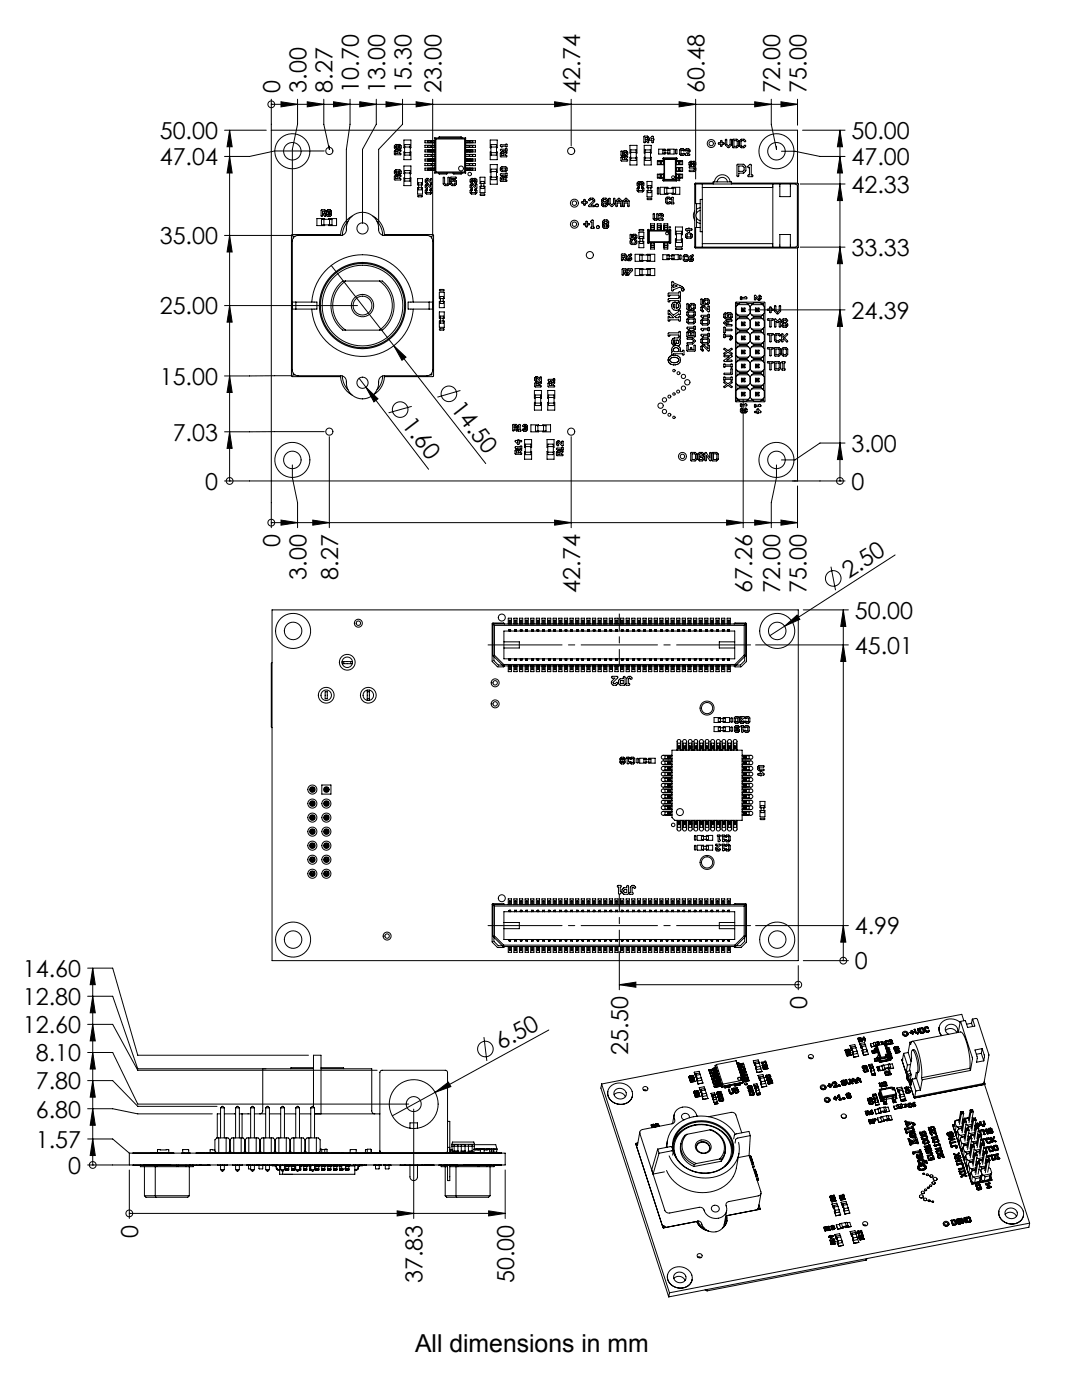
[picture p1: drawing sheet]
<svg xmlns="http://www.w3.org/2000/svg" width="216mm" height="279mm" viewBox="0 0 216 279" stroke-linecap="round" stroke-linejoin="round" font-family="sans-serif">
<defs><g id="words">
<text font-size="4.9" x="82.8" y="269.8">All dimensions in mm</text>
<g font-size="4.7">
<text x="55.9" y="18.5" transform="rotate(-90 55.9 18.5)">0</text>
<text x="61.1" y="18.5" transform="rotate(-90 61.1 18.5)">3.00</text>
<text x="66.4" y="18.5" transform="rotate(-90 66.4 18.5)">8.27</text>
<text x="71.6" y="18.5" transform="rotate(-90 71.6 18.5)">10.70</text>
<text x="76.9" y="18.5" transform="rotate(-90 76.9 18.5)">13.00</text>
<text x="82.1" y="18.5" transform="rotate(-90 82.1 18.5)">15.30</text>
<text x="88.1" y="18.5" transform="rotate(-90 88.1 18.5)">23.00</text>
<text x="115.7" y="18.5" transform="rotate(-90 115.7 18.5)">42.74</text>
<text x="140.6" y="18.5" transform="rotate(-90 140.6 18.5)">60.48</text>
<text x="155.7" y="18.5" transform="rotate(-90 155.7 18.5)">72.00</text>
<text x="160.9" y="18.5" transform="rotate(-90 160.9 18.5)">75.00</text>
<text x="31.9" y="27.8">50.00</text>
<text x="169.9" y="27.8">50.00</text>
<text x="31.9" y="33">47.04</text>
<text x="169.9" y="33">47.00</text>
<text x="169.9" y="38.5">42.33</text>
<text x="31.9" y="48.8">35.00</text>
<text x="169.9" y="51.1">33.33</text>
<text x="31.9" y="62.8">25.00</text>
<text x="169.9" y="63.6">24.39</text>
<text x="31.9" y="76.8">15.00</text>
<text x="89.8" y="81.7" transform="rotate(52 89.8 81.7)">14.50</text>
<text x="34.5" y="87.9">7.03</text>
<text x="80" y="84.8" transform="rotate(53 80 84.8)">1.60</text>
<text x="169.9" y="90.2">3.00</text>
<text x="40.9" y="97.8">0</text>
<text x="169.9" y="97.8">0</text>
<text x="55.9" y="109.2" transform="rotate(-90 55.9 109.2)">0</text>
<text x="61.1" y="115.7" transform="rotate(-90 61.1 115.7)">3.00</text>
<text x="67.5" y="115.7" transform="rotate(-90 67.5 115.7)">8.27</text>
<text x="115.7" y="118.2" transform="rotate(-90 115.7 118.2)">42.74</text>
<text x="150.1" y="118.2" transform="rotate(-90 150.1 118.2)">67.26</text>
<text x="155.7" y="118.2" transform="rotate(-90 155.7 118.2)">72.00</text>
<text x="160.9" y="118.2" transform="rotate(-90 160.9 118.2)">75.00</text>
<text x="169.3" y="115.5" transform="rotate(-33 169.3 115.5)">2.50</text>
<text x="170.6" y="123.5">50.00</text>
<text x="170.6" y="130.5">45.01</text>
<text x="170.6" y="186.5">4.99</text>
<text x="4.6" y="195">14.60</text>
<text x="170.6" y="193.5">0</text>
<text x="4.6" y="200.6">12.80</text>
<text x="161" y="201.4" transform="rotate(-90 161 201.4)">0</text>
<text x="4.6" y="206.2">12.60</text>
<text x="99.9" y="209.6" transform="rotate(-29 99.9 209.6)">6.50</text>
<text x="7.1" y="211.8">8.10</text>
<text x="125.3" y="210.5" transform="rotate(-90 125.3 210.5)">25.50</text>
<text x="7.1" y="217.4">7.80</text>
<text x="7.1" y="223">6.80</text>
<text x="7.1" y="229.1">1.57</text>
<text x="13.6" y="234.3">0</text>
<text x="27.6" y="247.1" transform="rotate(-90 27.6 247.1)">0</text>
<text x="84.3" y="256.1" transform="rotate(-90 84.3 256.1)">37.83</text>
<text x="102.6" y="256.1" transform="rotate(-90 102.6 256.1)">50.00</text>
</g>
</g></defs>
<g fill="none" stroke="#000" stroke-width=".2">
<path d="M54.1 19.8v85.5M59.4 19.8v5l-1.1 5v17.3M64.6 19.8v5l1.1 5v-.7M69.8 19.8v5l-.7 5v14.8M75.1 19.8v5l-2.8 5v14.8M80.3 19.8v5l-4.7 5v14.8M86.3 19.8v27.3M114 19.8v9.3M138.8 19.8v15.9M153.9 19.8v5l1 5v-.6M159.1 19.8v5.2M44.8 26h8.3"/>
<path d="M45.8 26l.5 3.3h-1zM45.8 31.2l.5 3.3h-1zM45.8 26v70M54.1 20.8h.1M54.1 20.8h105M54.1 26h105v10.5M56.1 20.3l3.3 .5-3.3 .5zM61.3 20.3l3.3 .5-3.3 .5zM64.7 30.1h-9.9l-5 1.1h-5M66.5 20.3l3.3 .5-3.3 .5zM71.8 20.3l3.3 .5-3.3 .5zM77 20.3l3.3 .5-3.3 .5z"/>
<path d="M78.7 35.2l.3-.3h.4l.2 .2 .3-.2 .1 .2-.3 .5 .2 .1 .1 .1-1.3 .1zM78.7 30.1l.3-.2h.4l.2 .2 .3-.2 .1 .2-.3 .5h.2l.1 .2-1.2 .1zM78.7 29l.3-.2 .4 .1 .4-.1 .2 .3v.5l-.3 .2-.3-.1-.4 .1-.3-.3zM78.7 34.1l.3-.2h.8l.2 .2v.5l-.2 .3-.2-.1 .2-.6h-.3v.4l-.3 .3h-.2l-.3-.3zM79 30.3l.3-.1 .1 .4h-.4zM79 34.2h.2l-.1 .4-.1-.1zM79 35.3l.3-.1 .1 .4h-.4zM79 29.2h.2l-.1 .3-.1-.1zM79.6 29.1l.2 .1-.1 .3-.2-.1zM80.7 35.5h-.1v1.5h1.4v-1.5h-.1M80.7 34.7h-.1v-1.6h1.4v1.6h-.1M80.7 30.3h-.1v1.6h1.4v-1.6h-.1"/>
<path d="M80.7 29.5h-.1v-1.6h1.4v1.6h-.1M80.8 34.1h1v2h-1.1zM80.8 28.9h1v2.1l-1.1-.1zM80.8 35.7h1M80.8 34.5h1M80.8 30.5h1M80.8 29.3h1M83 20.3l3.3 .5-3.3 .5zM83.3 35.6h1v1.3h-1zM83.3 37.5h1v1.2h-1zM83.4 39h.8l.1 .1-.1 .2h-.7zM83.5 36.5h.7l-.1 1.4-.6-.1z"/>
<path d="M84.9 38l.3-.3 .1 .2-.2 .4 .7 .1 .1-.3-.2-.2 .2-.2 .3 .3v.5l-.3 .2h-.8l-.2-.3zM84.9 36.9l.2-.2h.3l.5 .5v-.4l.2-.1 .1 .9h-.2l-.8-.6-.1 .3 .2 .2-.2 .2-.2-.3zM84.9 35.8l.2-.2h.3l.5 .5v-.4l.2-.1 .1 .9-.2 .1-.8-.7-.1 .3 .2 .3-.2 .1-.2-.3zM85.3 29.9v.4h.7M85.3 30.9v.3h.7M85.8 29.9h.2M85.8 28.5h.2M85.8 32.1h.2M85.8 30.9h.2M86 32.1h.4M86 31.8h.8M86 32.7h.8"/>
<path d="M86 33h.8M86 29.4h.8M86 29h.8M86 30.3h.8M86 29.9h.4M86 33.9h.8M86 33.6h.8M86 28.5h.4M86 28.1h.8M86 31.2h.8M86 30.9h.4M86 33.6h-.7v.3h.7"/>
<path d="M86 28.1h-.7v.4M86 29h-.7v.4h.7M86 31.8h-.7v.3M86 32.7h-.7v.3h.7M86 28.1v.4M86 29v.4M86 29.9v.4M86 30.9v.3M86 31.8v.3M86 32.7v.3M86 33.6v.3M86.8 30.8h-2v.4h2"/>
<path d="M86.8 27.5l.2 .2M86.8 27.5h6.1M86.8 34.5h6.1M86.8 27.5v7M86.8 29.9h-2v.4h2M86.8 28.1h-2v.4h2M86.8 31.7h-2v.4h2M86.8 33.5h-2v.5h2M86.8 29h-2v.4h2M86.8 32.6h-2v.5h2M87 27.7h5.7M87 34.3h5.7"/>
<path d="M87 34.3l-.2 .2M87 27.7v6.6M87.5 27.5l.2-.2h4.3l.1 .2M87.5 34.5l.2 .2h1.4l.1-.2M88.5 35.4h.2v1.2l.2 .2h.3l.2-.2v-1.2h.3v1.3l-.3 .3h-.6l-.4-.3zM89.9 35.4h1.2l-.1 .2h-.9v.4l.6-.2 .4 .3v.6l-.3 .3h-.6l-.3-.3 .1-.2 .3 .3h.3l.2-.2v-.3l-.2-.2-.7 .2zM90.4 34.5l.2 .2h1.4l.1-.2M92.7 34.3l.2 .2M92.7 27.7v6.6M92.9 29.4h.7M92.9 29h.7M92.9 28.1h.7"/>
<path d="M92.9 31.2h.7M92.9 31.8h.7M92.9 32.7h.7M92.9 33h.7M92.9 33.6h.7M92.9 33.9h.7M92.9 30.3h.7M92.9 30.9l2-.1v.4h-2M92.9 27.5l-.2 .2M92.9 27.5v7M92.9 29.9h2v.4h-2M92.9 28.1h2v.4h-2"/>
<path d="M92.9 31.7h2v.4h-2M92.9 33.5h2v.5h-2M92.9 29h2v.4h-2M92.9 32.6h2v.5h-2M93.3 28.5h.3M93.3 30.9h.3M93.3 32.1h.3M93.3 29.9h.3M93.6 29h.7v.4h-.7M93.6 32.1h.3M93.6 31.8h.7v.3M93.6 33.6h.7v.3h-.7"/>
<path d="M93.6 30.9h.3M93.6 29.9h.3M93.6 28.5h.3M93.6 28.1h.7v.4M93.6 32.7h.7v.3h-.7M93.6 28.1v.4M93.6 29v.4M93.6 29.9v.4M93.6 30.9v.3M93.6 31.8v.3M93.6 32.7v.3M93.6 33.6v.3"/>
<path d="M93.8 38l.4-.3 .1 .2-.2 .4 .7 .1 .1-.3-.2-.2 .2-.2 .2 .3v.5l-.2 .2h-.8l-.3-.3zM93.8 36.9l.3-.2h.2l.6 .5v-.4l.2-.1v.9h-.2l-.7-.6-.1 .3 .2 .2-.2 .2-.3-.3zM93.8 35.8l.3-.2 .4 .1 .4-.1 .2 .3v.4l-.3 .3-.1-.1 .2-.5-.2-.1-.2 .3-.3-.3-.1 .3 .2 .3-.2 .1-.3-.3zM94.3 30.9v.3h-.7M94.3 29.9v.4h-.7M95.8 35.4h1v1.2h-1zM95.8 37.2h1v1.2h-1zM95.8 38.8l.8-.1 .2 .2-.2 .1h-.7zM95.9 36.2h.7v1.4h-.7zM98 34.4h-.2v-1.6h1.4v1.6h-.1M98 30.3h-.2v1.6h1.4v-1.6h-.1M98 35.2h-.2v1.6h1.4v-1.6h-.1"/>
<path d="M98 29.5h-.2v-1.6h1.4v1.6h-.1M98 33.8h1.1l-.1 2.1-1-.1zM98 28.9h1.1l-.1 2.1-1-.1zM98 35.4h1M98 34.2h1M98 29.3h1M98 30.5h1M99.9 29.8h1l.2-.2 .1 .6h-.2l-.1-.1h-.6l-.2 .1zM99.9 28.9h1l.2-.2 .1 .6-.2 .1-.1-.2h-.6l-.2 .2zM99.9 34.7h1l.2-.2 .1 .6h-.2l-.1-.1h-.6l-.2 .1zM99.9 30.5l.2-.2h.4l.3 .2 .3-.2 .1 .2-.4 .5h.3l.1 .2-1.3 .1zM100 33.3h.9l.3 .2v.5l-.3 .3-.8-.1-.3-.3v-.4z"/>
<path d="M100 35.3l.5-.1 .3 .2 .3-.1 .1 .1-.4 .4v.1l.3 .1v.2h-1.2l-.1-.7zM100.2 35.5l.3 .1v.3h-.4zM100.2 33.5h.6l.1 .4-.7 .1zM100.2 30.6l.3 .1v.3h-.4zM100.9 30.1h.1M110.7 20.3l3.3 .5-3.3 .5zM116.5 39.8l.3 .1v.4h.4v.1v.1h-.4v.4l-.2 .1-.1-.1v-.4h-.4l-.1-.1 .1-.1h.4zM117.5 39.8l.3-.2 .5-.1 .3 .3v.4l-.7 .8h.7v.2h-1.1v-.2l.9-.9-.2-.3h-.3l-.3 .3zM120.1 39.8l.3-.3h.5l.3 .3 .1 .4-.2 .2 .2 .5-.3 .3h-.6l-.3-.3-.1-.3 .2-.2-.2-.2zM120.5 39.8h.3l.2 .3-.2 .2h-.3l-.2-.2zM121.5 39.6h.2v1l.4 .3 .3-.3v-1h.3v1.1l-.6 .5-.6-.5zM123.9 31.4l.3-.2h.4l.2 .2 .4-.2v.1l-.3 .6h.3v.2h-1.2z"/>
<path d="M123.9 30.1l.3 .1v.6h.2l-.1-.5 .2-.2h.5l.3 .3-.1 .4-.4 .2 .2-.5-.4-.1-.1 .2 .2 .4-.7 .1zM124.2 31.5l.3-.1 .1 .5h-.4zM124.9 39.9l.4 .4h-.7zM125.8 30.5h-.1v-1.5h1.4v1.5h-.1M125.8 31.4h-.1v1.5h1.4v-1.5h-.1M125.9 29.9l1.1 .1-.1 2h-1.1zM125.9 30.3h1M125.9 31.6h1M127.2 37.5l.3-.2 .1 .2-.2 .4 .7 .1 .1-.3-.2-.2 .2-.2 .3 .3v.4l-.3 .3h-.8l-.3-.3zM127.3 36.3h.9l.3 .2v.5l-.4 .2-.1-.1 .2-.5-.2-.1-.2 .4-.3-.4-.1 .4 .2 .2-.2 .1-.3-.3v-.4zM128.5 27.2h.7l.2 .2 .1 .5-.2 .2 .1 .4h-.1l-.4-.3h-.1l-.1 .3h-.2zM128.7 30.5h-.2v-1.5h1.4v1.5h-.1"/>
<path d="M128.7 31.4h-.2v1.5h1.4v-1.5h-.1M128.7 29.9l1.1 .1v2h-1.1zM128.8 31.6h.9M128.8 30.3h.9M128.8 27.4l.4 .1-.1 .4h-.3zM129.1 36.2h1v1.3h-1zM129.1 38h1v1.3h-1zM129.1 39.6h.8l.2 .1-.2 .1h-.7zM129.3 37.1h.6v1.3h-.7zM129.6 27.7l.5-.5h.2l.1 .5 .1 .1-.1 .2-.1 .5-.2-.1v-.4h-.5zM130 27.7h.1M130.1 27.6l-.1 .1"/>
<path d="M131.2 37.4l.2 .1v1.1l-.1 .2-.1-.2zM131.4 29.8h1.3v.9h-1.3zM131.5 34.8v.7h.5M131.8 32.1v.7M131.8 34.8v.7M131.8 32.8h.1M131.8 32.1h.1M131.8 35.5h.1M131.8 34.8h.1M132 32.8h.3M132 32.1h.3M132 35.5h.3"/>
<path d="M132 35.5v-.7h.3v.7M132 32.1h-.5v.7h.5M132 32.1v.7M132.3 29.9h1.3l.1 .7h-1.4zM132.3 32.1h.2M132.3 32.8h.2M132.3 35.5h.2M132.3 32.1v.7M132.5 35.8a.17 .17 0 0 0-.2 .1 .17 .17 0 0 0 .1 .2h2.5a.17 .17 0 0 0 .2-.2 .17 .17 0 0 0-.2-.1M132.5 31.8a.17 .17 0 0 1-.2-.1 .17 .17 0 0 1 .1-.2h2.5a.17 .17 0 0 1 .2 .2 .17 .17 0 0 1-.2 .1M132.5 31.7v4.2M132.5 31.7l.1 .1"/>
<path d="M132.5 31.7h2.4M132.5 35.9h2.4M132.5 34.8h-1.3v.7h1.3M132.5 32.1h-1.3v.8h1.3M132.6 31.8v4M132.6 35.8l-.1 .1M132.6 31.8h2.2M132.6 35.8h2.2M133 39.4l.5-.1 .3 .3-.1 .2-.3-.2-.3 .1 .1 .7 .5-.2 .1 .1-.3 .4h-.4l-.3-.3v-.8zM133.1 37.6h-.5v1h.5M133.1 37.6h1.2M133.1 37.6v1"/>
<path d="M133.1 38.6h1.2M133.3 29.8h1.2v.9h-1.2zM133.3 37.6v-.2h-1.6v1.4h1.6v-.2M134.1 39.4h.2l.1 1.3-.5-.1 .2-.8-.2-.2zM134.1 37.6v-.2h1.5v1.4h-1.5v-.2M134.3 37.6h.5v1h-.5M134.3 37.6v1M134.8 31.8v4M134.8 35.8l.1 .1M134.8 29.8l.3 .1v.7l-.2 .1-.1-.1zM134.9 32.1h.1M134.9 31.7l-.1 .1"/>
<path d="M134.9 31.7v4.2M134.9 34.2h.1M134.9 33.5h.1M134.9 32.8h.1M134.9 35.5h.1M134.9 34.8h1.3v.7h-1.3M134.9 33.4h1.3v.8h-1.3M134.9 32.1h1.3v.8h-1.3M135 33.5h.4M135 34.2h.4M135 32.8h.4M135 32.1h.4"/>
<path d="M135 35.5h.4M135 35.5v-.7h.4v.7M135 32.1v.7M135 33.5v.7M135.4 32.1h.5v.7h-.5M135.4 33.5h.5v.7h-.5M135.4 32.1v.7M135.4 33.5v.7M135.5 20.3l3.3 .5-3.3 .5zM135.5 32.8h.1M135.5 32.1h.1M135.5 33.5h.1"/>
<path d="M135.5 34.2h.1M135.5 35.5h.1M135.5 34.8h.1M135.6 32.1v.7M135.6 33.5v.7M135.6 34.8v.7M135.7 29.9l.2-.2h.4l.3 .2-.1 .2-.3-.1-.3 .1 .1 .6 .5-.1 .1 .1-.2 .3h-.5l-.3-.2zM135.9 34.8v.7h-.5M136.9 29.7h.5l.3 .2v.4l-.5 .4 .4 .1v.2l-.9-.1 .7-.8-.1-.1-.6 .1zM138.8 33.6l-.2-.3h-1v.2h.9l.1 .4-1 .1-.1 .1 .1 .1h.9l.3-.3M138.8 32.5l-.3-.3-.3 .1-.4-.1-.3 .3v.4l.3 .3 .1-.2-.1-.2 .1-.3 .3 .3 .2-.3 .2 .1-.2 .4 .1 .2 .3-.3M140.1 37.4v11.2"/>
<path d="M140.1 39.8h-.4v6.4h.4M140.1 37.4h14.1M140.1 36.7v.7M142.3 36.5h-3.5l-.2 .2 .1 12.8 20.5-.1v-12.8l-13.3-.1M142.3 36.7v-.4h3.6v.4M142.6 36.3a1.58 1.58 0 0 1 1.5-1.4 1.58 1.58 0 0 1 1.6 1.4M143.1 36.3a1.05 1.05 0 0 1 1-.9 1.05 1.05 0 0 1 1.1 .9M143.8 28.1h.3v.4h.4v.1v.2h-.4v.4l-.2 .1-.1-.1v-.4h-.4l-.1-.2 .1-.1h.4zM144.8 27.8l.2 .1v.9l.4 .3 .3-.3v-.9h.3v1l-.6 .6-.7-.6zM146.2 27.8h.8l.4 .3v1l-.3 .4-.9-.1zM146.4 28.1h.6l.1 .1v.9l-.1 .1h-.6zM147.1 32.8h1.3l.4 .5v.8l-.4 .4-1 .1v.5a.18 .18 0 0 1-.2 .2 .18 .18 0 0 1-.1-.2z"/>
<path d="M147.4 33.1h.8l.3 .3v.5l-.3 .3h-.8zM147.9 27.8h.6l.3 .3-.1 .2-.3-.2h-.4l-.1 .1v.9l.1 .1h.4l.3-.2 .1 .1-.3 .4h-.6l-.3-.3v-1.1zM149.6 32.8l.3 .1v2h.2a.18 .18 0 0 1 .2 .2 .18 .18 0 0 1-.2 .2h-.7a.18 .18 0 0 1-.2-.2 .18 .18 0 0 1 .2-.2h.1v-1.5a.18 .18 0 0 1-.2 .1 .18 .18 0 0 1-.1-.3zM150.6 20.3l3.3 .5-3.3 .5zM154.2 36.7v12.6M155.6 36.7v2.5h2.1v-2.5M155.8 20.3l3.3 .5-3.3 .5zM155.9 30.2h2.7l5 1h5M159.7 36.7h8.9M160.1 26h8.5M167.6 36.7l.5 3.3h-1zM167.6 31.2l.5 3.3h-1z"/>
<path d="M167.6 26l.5 3.3h-1zM167.6 26v70M44.8 47h13.7M45.8 47l.5 3.3h-1zM58.7 47.3l.8-.3h8.5a1.16 1.16 0 0 0 1.1-1.4 3.2 3.2 0 0 1 3.5-3.2 3.2 3.2 0 0 1 3 3.7l.5 .7 .6 .2h8.5a1.12 1.12 0 0 1 1.1 1.1v25.8a1.12 1.12 0 0 1-1.1 1.1h-8.5a1.16 1.16 0 0 0-1.1 1.4 3.2 3.2 0 0 1-3.5 3.2 3.2 3.2 0 0 1-3-3.7l-.5-.7-.6-.2h-8.5a1.12 1.12 0 0 1-1.2-1.1v-25.8zM58.8 47.2h-.3v.3M64.1 41.9h.7l.2 .2 .1 .5-.2 .2 .1 .4h-.1l-.4-.3h-.1l-.1 .3h-.2zM64.2 43.8h2v1l-2 .1zM64.4 42.1l.4 .1-.1 .4h-.3zM64.6 43.8v1M64.8 43.8v-.2h-1.6v1.4h1.6v-.1M65.2 42.1l.2-.2h.4l.3 .2-.1 .4 .1 .4-.2 .3h-.5l-.3-.3 .2-.2 .2 .2 .3-.1-.3-.3 .3-.3-.3-.1-.3 .2z"/>
<path d="M65.6 43.8v-.2h1.6v1.4h-1.6v-.1M65.8 43.8v1M66.1 53l30.8 39.5M67.8 56.6l.6-.5h7.9a6.3 6.3 0 0 1 0 9.8h-7.9a6.3 6.3 0 0 1-.6-9.3zM69 56.1a5.9 5.9 0 0 0 0 9.8M69.4 44.2v.1a4 4 0 0 0-1.1 2.6M70.2 43.1a4.4 4.4 0 0 0-2.2 3.7h-9.7l-.1 .2v28.1l.1 .1h9.7a4.4 4.4 0 0 0 2.2 3.6M74.4 43.1a4.4 4.4 0 0 1 2.3 3.7h9.6l.2 .2v28.1l-.2 .1h-9.6a4.4 4.4 0 0 1-2.3 3.6M75.2 44.2l.1 .1a4 4 0 0 1 1.1 2.6M75.7 56.1a6 6 0 0 1 0 9.8M85.8 47.2h.4v.3M87.7 58.3h.9v1.3h-.9z"/>
<path d="M87.7 57.8h.8l.1 .1-.1 .1h-.7zM87.8 59.2h.7v1.4l-.7-.1zM116.5 44.6h.4v-.4l.1-.1 .2 .1v.4h.4l.1 .1-.1 .2h-.4v.4l-.2 .1-.1-.1v-.4h-.4zM118.1 43.9l.3 .1v1.3l.2 .1-.1 .2-.6-.1 .2-.2v-.9l-.2-.1zM120.3 44.2l.3-.3h.5l.3 .3 .1 .3-.2 .2 .2 .5-.3 .4h-.6l-.4-.3v-.4l.2-.2-.2-.2zM120.5 40.5h.3l.2 .3-.2 .2h-.3l-.2-.2zM120.5 45l.2-.1h.3l.2 .3-.2 .1h-.3zM120.5 44.3l.2-.1h.3l.2 .2-.2 .2h-.3zM122.9 40.1l.5-.5h.2l.5 .5v1.1h-.3v-.7h-.6v.7h-.3zM123.2 40.2l.3-.3 .3 .4zM124 50.7h.7l.3 .2v.5l-.2 .2 .1 .4h-.1l-.4-.3h-.1l-.1 .3h-.2zM124.2 53.7l.6-.1 .3 .2v.5l-.2 .3 .2 .3-.2 .1-.3-.4h-.2v.3h-.2z"/>
<path d="M124.3 51l.4 .1-.1 .3h-.3zM124.3 40.1l.6-.6 .6 .6v1.1h-.2v-.7h-.7v.7h-.3zM124.4 53.9h.3l.1 .3-.4 .1zM125.1 51.3l.4-.4 .5-.2v.2l-.5 .3 .5 .2v.4l-.2 .2h-.5l-.2-.2zM125.2 53.7l.9-.1 .1 .2v.2l-.9 1-.1-.4 .7-.7h-.6zM125.3 51.5h.4l.1 .1-.4 .1zM125.8 46.8h.2v.7h.2l-.1-.5 .3-.2h.4l.3 .2v.5l-.4 .2 .1-.6-.3-.1-.1 .2 .1 .5h-.7zM125.9 47.9h.3l-.2 .3 .1 .3h.6l.1-.3-.2-.2 .2-.2 .3 .3v.5l-.3 .2h-.8l-.3-.3v-.4zM127.5 46.4h1v1.2h-1zM127.5 48.2h1v1.2h-1zM127.5 45.8h.8l.2 .1-.2 .2h-.7zM127.6 47.2h.7v1.4h-.7z"/>
<path d="M127.7 50.9h2v1.1h-2zM127.7 53.8l2-.1v1.1l-2 .1zM128.1 51v.9M128.1 53.8v1M128.3 50.9v-.1h-1.6v1.4h1.6v-.2M128.3 53.7v-.1h-1.6v1.4h1.6v-.1M129.1 53.7v-.1h1.5v1.4h-1.5v-.1M129.1 50.9v-.1h1.5v1.4h-1.5v-.2M129.3 51v.9M129.3 53.8v1M129.4 46v2.4M129.4 46l.1 .1"/>
<path d="M129.4 46h4.2M129.4 48.4h4.2M129.5 46.1v2.2M129.5 48.3l-.1 .1M129.5 46.1h4M129.5 48.3h4M129.6 46a.17 .17 0 0 0-.2-.2 .17 .17 0 0 0-.2 .1v2.5a.17 .17 0 0 0 .2 .2 .17 .17 0 0 0 .2-.2M129.8 46v-1.3h.8v1.3M129.8 48.4v1.3h.8v-1.3M129.9 45.5v.3M129.9 48.5v.4M129.9 45.3h.7"/>
<path d="M129.9 49h.1M129.9 45.8h.7M129.9 48.5h.7M129.9 45.5v-.5h.7v.5M129.9 45.8v.2M129.9 48.4v.1M129.9 48.9v.5h.7v-.5M129.9 45.5h.7M129.9 48.9h.7M129.9 49h.7M130.4 42.6l.2 .1 .1 1 .3-.1v-.9h.3v1l-.2 .2h-.5l-.3-.2zM130.6 45.5v.3"/>
<path d="M130.6 48.5v.4M130.6 49h.1M130.6 45.8v.2M130.6 48.4v.1M131.1 46v-1.3h.8v1.3M131.2 45.5v.3M131.2 45.3h.7M131.2 45.8h.7M131.2 45.5v-.5h.7v.5M131.2 45.8v.2M131.2 45.5h.7M131.4 42.8l.3-.2h.4l.3 .2v.4l-.5 .5h.4v.2h-.9v-.2l.7-.7-.1-.1h-.2l-.3 .1z"/>
<path d="M131.9 45.5v.3M131.9 45.8v.2M132.3 50.8h1.2v1h-1.2zM132.5 46v-1.3h.7v1.3M132.5 45.3h.7M132.5 49h.1M132.5 48.4v1.3h.7v-1.3M132.5 45h.7v.5M132.5 49h.7M133.1 51h1.4v.6l-1.4 .1zM133.2 48.5h-.7v.4h.7M133.2 48.5v.4"/>
<path d="M133.2 45.5h-.7v.3h.7M133.2 45.5v.3M133.2 49h.1M133.2 45.8v.2M133.2 48.4v.1M133.2 48.9v.5h-.7M133.4 59.6h2.1v-.2a.16 .16 0 0 1 .1-.1 .16 .16 0 0 1 .2 .1v.7a.16 .16 0 0 1-.2 .2 .16 .16 0 0 1-.1-.2v-.1h-1.9v.1a.16 .16 0 0 1-.1 .2 .16 .16 0 0 1-.2-.2zM133.4 58.5h2.1v-.2a.16 .16 0 0 1 .1-.1 .16 .16 0 0 1 .2 .1v.7a.16 .16 0 0 1-.2 .2 .16 .16 0 0 1-.1-.2v-.1h-1.9v.1a.16 .16 0 0 1-.1 .2 .16 .16 0 0 1-.2-.2zM133.5 46a.17 .17 0 0 1 .1-.2 .17 .17 0 0 1 .2 .1v2.5a.17 .17 0 0 1-.2 .2 .17 .17 0 0 1-.1-.2M133.5 48.3l.1 .1M133.5 46.1v2.2M133.6 46l-.1 .1"/>
<path d="M133.6 46v2.4M134 40.4h.1M134.1 50.8h1.2v1h-1.2zM134.1 56.2h.2l.1 .2 1.7 .8 .4 .5-.1 .2-.2 .2-.2-.2 .1-.3-.5-.3-1.2 .5a.17 .17 0 0 1-.1 .3 .17 .17 0 0 1-.3-.1v-.7a.17 .17 0 0 1 .2-.1 .17 .17 0 0 1 .2 .2l.7-.3-.7-.3v.1a.16 .16 0 0 1-.2 .2 .16 .16 0 0 1-.2-.2zM134.8 49.5h1.2l.2 .1-.2 .2h-1.1zM135 47.9v.5h1v-.5M135 46.6v-.5l1 .1v.4M135 46.8h-.2v-1.5h1.4v1.5h-.2M135 47.7h-.2v1.5h1.4v-1.5h-.2M135 46.6h1M135 47.9h1M135 46.6v1.3"/>
<path d="M135.7 50.9l.2 .1v.7l-.1 .1-.2-.1zM135.7 57h.1M136 46.6v1.3M136.4 51l.2-.2h.4l.3 .3-.1 .2-.3-.2-.3 .1 .1 .7 .5-.2 .1 .1-.2 .4h-.5l-.3-.3zM137 46.6h.2l-.1 .3 .1 .4h.6l.1-.4-.2-.2 .2-.1 .2 .2v.5l-.3 .2h-.8l-.2-.3v-.4zM137.3 45.9h.1M137.3 45.6l.2-.1 .1 .1M137.3 45.7h-.4l-.1 .1 .7 .7 .1-.6h.4l.1-.1-.1-.1h-.4M137.3 45.6v.1M137.6 45.6v.1M137.7 51.6h.3l.1 .2-.3 .1zM137.8 51l.4-.2 .2 .1-.1 .2-.4 .3h.2l.3 .2v.3l-.3 .3h-.4l-.3-.3v-.5z"/>
<path d="M138.6 42.1a1.57 1.57 0 0 0 0 1.8M139 42.6l-.1 .4 .1 .5M139 44.3l.7 .3M139 43.5l.7 .6M139 40.6v2M139 43.5v1.9M139.7 40.6h-.9v-3.9l20 .1 .3 .3v11.9l-.4 .3h-19.9v-3.9h.9M139.7 41.5l-.7 .3M139.7 42l-.7 .6M139.9 59.6l.2 .1v.9h.4l-.2-.7 .4-.3h.5l.3 .3v.6l-.3 .3h-.1l.2-.8-.2-.1h-.3l-.2 .3 .2 .6h-.9zM140.1 48.6h14.1M140.1 48.6v.7"/>
<path d="M147.8 59.2l.8 .2 .2-.2 .3 .3-.2 .1h-.9l-.2 .2zM148 59.6v.1M150.6 58.9h.1l.8 .7 .1-.3-.2-.3 .2-.1 .3 .3-.1 .4-.2 .3h-.3l-.5-.5v.4l-.2 .1zM155.6 49.3v-2.5h2.1v2.5M159.1 49.5v46.5M159.7 49.3h8.9M167.6 49.3l.5 3.3h-1zM44.8 61h26.5M45.8 75l.5 3.3h-1zM45.8 61l.5 3.3h-1zM58.3 60.3h4.9v1.4h-4.9M58.5 75h-13.7"/>
<path d="M58.5 74.5v.3h.3M59 60.3v1.4M62.2 60.3a10.1 10.1 0 0 1 10.1-9.5 10.1 10.1 0 0 1 10.2 9.5M62.2 61.7a10.1 10.1 0 0 0 10.1 9.4 10.1 10.1 0 0 0 10.2-9.4M68.3 75a4 4 0 0 0 1.1 2.8M71.7 75.5l13.8 18.2M73 77.3l2.4 2.3-.8 .6zM76.4 75a4 4 0 0 1-1.2 2.8M78.6 69l2.4 2.3-.8 .6zM85.6 60.3v1.4M86.2 74.5v.3h-.4M86.3 60.3h-4.9v1.4h4.9"/>
<path d="M87.7 64.1h.9v1.2h-.9zM87.7 62.2h.9v1.3h-.9zM87.7 60.1h.9v1.3h-.9zM87.7 65.6h.8l.1 .1-.1 .2h-.7zM87.8 63.1h.7v1.4l-.7-.1zM91.9 77.9l-4.6 1.4M106.8 79.5h-.2v-1.6h1.4v1.6h-.1M106.8 78.9h1.1v2h-1.1zM106.8 79.3h1M106.9 75.2h.4l.5 .5v-.4l.2-.1v.9h-.2l-.7-.6-.1 .3 .1 .3h-.2l-.2-.3v-.4zM106.9 76.3l.5-.1 .2 .2 .4-.1v.1l-.3 .4v.1l.3 .1v.2h-1.3v-.7zM107.1 76.5l.3 .1v.3h-.4z"/>
<path d="M109.4 75.8l1-.1 .2-.2 .1 .6-.1 .1-.2-.2h-.6l-.2 .2zM109.4 79.5h-.1v-1.6h1.4v1.6h-.1M109.5 78.9h1v2h-1.1zM109.5 79.3h1M109.6 76.3l.4-.1 .3 .2 .4-.1v.1l-.4 .4v.1l.4 .1v.2h-1.3l-.1-.7zM109.6 76.6l.4-.1 .1 .4h-.5zM133.4 66.5l2.1-.1v-.1a.16 .16 0 0 1 .1-.2 .16 .16 0 0 1 .2 .2l-.1 .8 .1 .3-.2 .3 .2 .8-.2 .3-.5 .2 .6 .4 .1 .3-.1 .5h.5v-.2a.16 .16 0 0 1 .1-.1 .16 .16 0 0 1 .2 .1v.7a.16 .16 0 0 1-.2 .2 .16 .16 0 0 1-.1-.2v-.1h-1.8v.1a.16 .16 0 0 1-.2 .2 .16 .16 0 0 1-.2-.2l.2-1.4 .2-.2 .6-.1-.2-.2-.3-.9-.1 .1v.4l.2 .1v.3l-.2 .1-.2-.2-.2-.8 .3-.3 1-.2 .3-.3-.1-.2h-1.9v.1a.16 .16 0 0 1-.1 .2 .16 .16 0 0 1-.2-.2zM133.4 61.9h.2v.3l.8 .7 1.1-.9a.16 .16 0 0 1 .1-.1 .16 .16 0 0 1 .2 .1v.7a.16 .16 0 0 1-.2 .1 .16 .16 0 0 1-.1-.1l-.9 .5 .3 .2h.6v-.1a.16 .16 0 0 1 .1-.2 .16 .16 0 0 1 .2 .2v.7a.16 .16 0 0 1-.2 .1 .16 .16 0 0 1-.1-.1v-.2h-1.9v.2a.16 .16 0 0 1-.1 .1 .16 .16 0 0 1-.2-.1v-.7a.16 .16 0 0 1 .2-.2 .16 .16 0 0 1 .1 .2v.1h.8l-.8-.8a.16 .16 0 0 1-.1 .2 .16 .16 0 0 1-.2-.1zM133.6 62.6v.1M133.7 72.6h.1M133.7 71.6a1.04 1.04 0 0 1 1.8 .3 1.01 1.01 0 0 1-1 .5 1.01 1.01 0 0 1-.9-.6zM133.9 71l-.4 .3-.2 .4 .1 .6 .3 .3"/>
<path d="M134 71h.1M134 71l.7-.1 .7 .2 .3 .3 .1 .6-.2 .4-.5 .3-.7 .1-.7-.2M134.3 60.5l.3-.2 .3 .1 .1 1.1a.55 .55 0 0 0 .5-.4 .55 .55 0 0 0-.4-.6l.2-.2 .3 .3 .2 .6-.4 .6-.6 .1-.4-.1-.3-.3-.1-.7zM134.4 60.8l.2-.1v.8l-.2-.4zM134.6 69.5a.49 .49 0 0 1 .7 0 .49 .49 0 0 1-.1 .7h-.6l-.2-.2v-.2zM134.9 67.9l.5 .1v.5h-.4zM137.1 65.3h1.4l.2-.2v.6l-.1 .1-.1-.2h-1v.2h-.1zM137.1 60.6h.2v.9h.4l-.2-.6 .4-.3h.5l.3 .2v.7l-.3 .3-.1-.1 .2-.7-.2-.2h-.3l-.2 .3 .2 .6-.9 .1zM137.1 67.5l1.1-.1 .5 .7-.5 .6-1.1-.1v-.2h1l.3-.4-.3-.3h-1zM137.1 63.7l.3-.3h1l.3 .3v.6l-.3 .3h-1l-.3-.3zM137.1 68.9h.2v.9h.5v-.4l.1-.1 .1 .1v.4h.5v-.9h.2v1.1l-1.6 .1zM137.3 62h1.2l.2 .3v.6l-.3 .3h-1.1l-.3-.4 .1-.5z"/>
<path d="M137.3 66h.4l.2 .2 .2-.2h.4l.3 .4-.1 .8h-1.6v-.8zM137.3 63.8l.2-.1h.8l.2 .1v.4l-.2 .1h-.8l-.2-.1zM137.5 62.3h.8l.2 .1v.4l-.2 .1h-.8l-.2-.1v-.4zM137.5 66.3l.3 .1v.6h-.5v-.6zM138.2 66.3l.3 .1v.6h-.5v-.6zM139.9 63l1.4-.1 .2-.2v.7h-.1l-.1-.2h-1v.2h-.1zM139.9 66.8l1.4-.1 .2-.2v.6l-.1 .1-.1-.2h-1v.2h-.1zM139.9 65.6l1.4-.1 .2-.2v.7h-.1l-.1-.2h-1v.2h-.1zM139.9 61.3l.3-.3h.3l.8 .8v-.7l.2-.1v1.2h-.2l-1-.9-.2 .2v.3l.3 .3-.2 .1-.3-.3zM139.9 63.9l.3-.3h1l.3 .4v.5l-.3 .4h-1l-.3-.4zM139.9 69.1l.3-.2h.3l.8 .7v-.7h.2v1.1l-.2 .1-1-1-.2 .2v.3l.3 .3-.2 .2-.3-.4zM139.9 67.7l.3-.3h1l.3 .4v.5l-.3 .4-1-.1-.3-.3z"/>
<path d="M140.1 67.9l.2-.2h.8l.2 .2v.3l-.2 .2h-.8l-.2-.2zM140.3 63.9h.8l.2 .2v.3l-.2 .2h-.8l-.2-.2v-.3zM144.4 69.6l.2-.1 .7 .4 .8-.4v.2l-.6 .4 .6 .4v.2h-.2l-.6-.4-.8 .4-.1-.2 .6-.4-.5-.3zM144.4 76.2h.2l.7 .4 .8-.4v.2l-.6 .4 .6 .3v.2h-.2l-.6-.4-.8 .4-.1-.2 .6-.3-.5-.4zM144.5 62.7l.3-.3 .1 .1-.2 .3v.4l.1 .1h.9l.1-.1v-.4l-.4-.1v.4h-.2l-.1-.6 .7-.1 .3 .3v.6l-.3 .3h-1.1l-.3-.3zM144.5 72.6h.2v.2h1.1l.2-.2 .1 .7h-.2l-.1-.2h-1.1l-.2 .2zM144.5 74.5h1.3v-.9h.3v1.1l-1.5 .1zM144.5 71h1.6v.2l-1.1 .7h1l.1 .2h-1.6v-.2l1-.7h-1zM144.5 65.3h.2v.4h1.3l.1 .2-1.4 .1v.4l-.2 .1zM144.5 66.7h.2v.2h1.1l.3 .3v.4l-.3 .3-.2-.1 .2-.3-.1-.3h-1l-.2 .2zM144.5 75.2h.2v.2h1.1l.2-.2 .1 .7h-.2l-.1-.2h-1.1l-.2 .2zM144.8 64.4l.3-.3v.7z"/>
<path d="M144.9 63.9h1.2l-.1 .2h-.6v.7h.6l.1 .2h-1.1l-.5-.5-.1-.2zM146.8 60.3h5.7l.1 .1v19.6l-.1 .2h-5.6l-.1-.1zM147 62.7v1.1M147 65.5v1.1M147 68.3v1.1M147 71.1v1.1M147 73.9v1.1M147 76.7v1.1M147 79.5v.4h.5M147.2 60.8h2.1M147.2 62.9h2.1M147.2 77.6h2.1"/>
<path d="M147.2 79.7h2.1M147.2 74.8h2.1M147.2 76.9h2.1M147.2 72h2.1M147.2 74.1h2.1M147.2 69.2h2.1M147.2 71.3h2.1M147.2 66.4h2.1M147.2 68.5h2.1M147.2 63.6h2.1M147.2 65.7h2.1M147.5 60.6h-.5v.4"/>
<path d="M147.6 63.2l-.7 .8v1.3l.7 .7M147.6 66l-.7 .8v1.3l.7 .7M147.6 68.8l-.7 .8v1.3l.7 .7M147.6 71.6l-.7 .8v1.3l.7 .7M147.6 74.4l-.7 .8v1.3l.7 .7M147.6 77.2l-.7 .8v1.3l.7 .7h1.4l.7-.7M147.6 63.2h1.4M147.6 77.2h1.4M147.6 74.4h1.4M147.6 71.6h1.4M147.6 68.8h1.4M147.6 66h1.4"/>
<path d="M147.9 61.5h.7M147.9 62.2h.7M147.9 61.5v.7M147.9 64.3v.7M147.9 67.1v.7M147.9 69.9v.7M147.9 72.7v.7M147.9 75.5v.7M147.9 78.3v.7M147.9 64.3l.3 .3M147.9 64.3h.7M147.9 65h.7"/>
<path d="M147.9 61.5l.3 .3M147.9 67.1h.7M147.9 67.8h.7M147.9 67.1l.3 .3M147.9 70.6h.7M147.9 69.9h.7M147.9 69.9l.3 .3M147.9 72.7l.3 .3M147.9 73.4h.7M147.9 72.7h.7M147.9 75.5l.3 .3M147.9 76.2h.7"/>
<path d="M147.9 75.5h.7M147.9 79h.7M147.9 78.3l.3 .3M147.9 78.3h.7M148.2 61.8h.2M148.2 64.7l-.3 .3M148.2 61.9h.2M148.2 61.8v.1M148.2 64.6v.1M148.2 67.4v.1M148.2 70.2v.1M148.2 73v.1"/>
<path d="M148.2 75.8v.1M148.2 78.6v.1M148.2 64.6h.2M148.2 64.7h.2M148.2 67.5l-.3 .3M148.2 61.9l-.3 .3M148.2 70.3l-.3 .3M148.2 67.4h.2M148.2 67.5h.2M148.2 73.1l-.3 .3M148.2 70.3h.2M148.2 70.2h.2"/>
<path d="M148.2 73.1h.2M148.2 73h.2M148.2 75.9l-.3 .3M148.2 75.9h.2M148.2 75.8h.2M148.2 78.7l-.3 .3M148.2 78.7h.2M148.2 78.6h.2M148.3 79.7v25.6M148.4 61.8v.1M148.4 64.6v.1M148.4 67.4v.1"/>
<path d="M148.4 70.2v.1M148.4 73v.1M148.4 75.8v.1M148.4 78.6v.1M148.4 64.7l.2 .3M148.4 61.9l.2 .3M148.4 67.5l.2 .3M148.4 70.3l.2 .3M148.4 73.1l.2 .3M148.4 75.9l.2 .3M148.4 78.7l.2 .3M148.6 64.3l-.2 .3"/>
<path d="M148.6 61.5v.7M148.6 64.3v.7M148.6 67.1v.7M148.6 69.9v.7M148.6 72.7v.7M148.6 75.5v.7M148.6 78.3v.7M148.6 67.1l-.2 .3M148.6 61.5l-.2 .3M148.6 69.9l-.2 .3M148.6 72.7l-.2 .3M148.6 75.5l-.2 .3"/>
<path d="M148.6 78.3l-.2 .3M149 77.2l.7 .8M149 74.4l.7 .8M149 71.6l.7 .8M149 68.8l.7 .8M149 66l.7 .8M149 63.2l.7 .8M149.1 60.6h1.2M149.1 79.9h1.2M149.4 61.8h19.2M149.7 61.2l-.7-.8h-1.4l-.7 .8v1.3l.7 .7M149.7 65.3l.7 .7"/>
<path d="M149.7 62.5l-.7 .7M149.7 61.2v1.3M149.7 64v1.3M149.7 66.8v1.3M149.7 69.6v1.3M149.7 72.4v1.3M149.7 75.2v1.3M149.7 78v1.3M149.7 61.2l.7-.8h1.4l.7 .8v1.3l-.7 .7M149.7 62.5l.7 .7M149.7 65.3l-.7 .7M149.7 76.5l-.7 .7"/>
<path d="M149.7 76.5l.7 .7M149.7 73.7l-.7 .7M149.7 73.7l.7 .7M149.7 70.9l.7 .7M149.7 68.1l-.7 .7M149.7 68.1l.7 .7M149.7 70.9l-.7 .7M150 60.8h2.1M150 62.9h2.1M150 77.6h2.1M150 79.7h2.1M150 74.8h2.1"/>
<path d="M150 76.9h2.1M150 72h2.1M150 74.1h2.1M150 69.2h2.1M150 71.3h2.1M150 66.4h2.1M150 68.5h2.1M150 63.6h2.1M150 65.7h2.1M150.4 63.2h1.4M150.4 74.4l-.7 .8M150.4 77.2h1.4"/>
<path d="M150.4 77.2l-.7 .8M150.4 71.6l-.7 .8M150.4 74.4h1.4M150.4 68.8l-.7 .8M150.4 71.6h1.4M150.4 68.8h1.4M150.4 63.2l-.7 .8M150.4 66h1.4M150.4 66l-.7 .8M150.7 61.5l.3 .3M150.7 61.5h.7M150.7 61.5v.7"/>
<path d="M150.7 64.3v.7M150.7 67.1v.7M150.7 69.9v.7M150.7 72.7v.7M150.7 75.5v.7M150.7 78.3v.7M150.7 62.2h.7M150.7 67.1l.3 .3M150.7 64.3h.7M150.7 65h.7M150.7 64.3l.3 .3M150.7 67.1h.7"/>
<path d="M150.7 67.8h.7M150.7 69.9l.3 .3M150.7 70.6h.7M150.7 69.9h.7M150.7 72.7l.3 .3M150.7 75.5l.3 .3M150.7 73.4h.7M150.7 72.7h.7M150.7 76.2h.7M150.7 75.5h.7M150.7 79h.7M150.7 78.3h.7"/>
<path d="M150.7 78.3l.3 .3M151 61.8h.2M151 61.9l-.3 .3M151 61.9h.2M151 61.8v.1M151 64.6v.1M151 67.4v.1M151 70.2v.1M151 73v.1M151 75.8v.1M151 78.6v.1M151 64.6h.2"/>
<path d="M151 64.7h.2M151 64.7l-.3 .3M151 67.5l-.3 .3M151 67.4h.2M151 67.5h.2M151 70.3l-.3 .3M151 70.3h.2M151 70.2h.2M151 73.1h.2M151 73h.2M151 73.1l-.3 .3M151 75.9h.2"/>
<path d="M151 75.8h.2M151 75.9l-.3 .3M151 78.7h.2M151 78.6h.2M151 78.7l-.3 .3M151.2 61.9l.2 .3M151.2 61.8v.1M151.2 64.6v.1M151.2 67.4v.1M151.2 70.2v.1M151.2 73v.1M151.2 75.8v.1"/>
<path d="M151.2 78.6v.1M151.2 67.5l.2 .3M151.2 64.7l.2 .3M151.2 70.3l.2 .3M151.2 73.1l.2 .3M151.2 75.9l.2 .3M151.2 78.7l.2 .3M151.4 61.5l-.2 .3M151.4 61.5v.7M151.4 64.3v.7M151.4 67.1v.7M151.4 69.9v.7"/>
<path d="M151.4 72.7v.7M151.4 75.5v.7M151.4 78.3v.7M151.4 64.3l-.2 .3M151.4 67.1l-.2 .3M151.4 69.9l-.2 .3M151.4 72.7l-.2 .3M151.4 75.5l-.2 .3M151.4 78.3l-.2 .3M151.8 63.2l.7 .8v1.3l-.7 .7M151.8 66l.7 .8v1.3l-.7 .7M151.8 68.8l.7 .8v1.3l-.7 .7"/>
<path d="M151.8 71.6l.7 .8v1.3l-.7 .7M151.8 74.4l.7 .8v1.3l-.7 .7M151.8 77.2l.7 .8v1.3l-.7 .7h-1.4l-.7-.7M151.9 60.6h.5v.4M152.4 62.7v1.1M152.4 65.5v1.1M152.4 68.3v1.1M152.4 71.1v1.1M152.4 73.9v1.1M152.4 76.7v1.1M152.4 79.5v.4h-.5M153.2 72.2h1.1v.2h-.4l-.1 1.5-.2-.2v-1.3h-.4z"/>
<path d="M153.2 69.4h1.1v.2h-.4l-.1 1.5-.2-.2v-1.3h-.4zM153.2 66.6h1.1v.2h-.4l-.1 1.5-.2-.2v-1.3h-.4zM153.2 63.7h1.1v.2h-.4l-.1 1.4-.2-.1v-1.3h-.4zM153.6 61.2l.3 .1v.4h.4v.1v.1l-.4 .1v.3l-.2 .1-.1-.1v-.3l-.4-.1-.1-.1 .1-.1h.4zM154.6 61h.2v1l.4 .3 .3-.3v-1h.3v1.1l-.6 .6-.7-.6zM154.6 72.2h.8l.4 .3v1l-.3 .4-.9-.1zM154.6 66.8l.3-.2h.5l.4 .3-.2 .2-.3-.3h-.3l-.2 .2v.8l.2 .2h.3l.3-.3 .2 .1-.3 .4-.6 .1-.3-.3zM154.6 69.4h.8l.4 .3v1l-.3 .4-.9-.1zM154.6 63.7l.1-.1 .5 .4 .4-.4 .1 .1v1.6l-.2-.1v-1.1l-.3 .3-.4-.3v1.1l-.2 .1zM154.8 69.6h.5l.2 .2v.8l-.2 .2h-.5zM154.8 72.4h.5l.2 .2v.8l-.2 .2h-.5zM156 72.2h.7l-.2 .2v1.2l.2 .1-.1 .2-.6-.1 .2-.2v-1.2h-.2z"/>
<path d="M156 69.6l.3-.2h.5l.4 .3v1l-.3 .3-.6 .1-.3-.3zM156 66.6h.2v.7l.7-.7h.2v.2l-.6 .6 .6 .6v.2h-.2l-.6-.6-.1 .6h-.2zM156 63.9l.3-.3h.5l.4 .3-.2 .2-.2-.2h-.4l-.2 .2 .2 .2h.5l.3 .3v.4l-.3 .3h-.6l-.3-.3 .1-.2 .3 .2h.4l.1-.1-.1-.3h-.5l-.3-.3zM156.4 69.6h.4l.1 .2v.8l-.1 .2h-.4l-.2-.2v-.8zM167.6 61.8l.5 3.3h-1zM44.8 96h123.8M45.8 86.2l.5 3.3h-1zM45.8 96h.1M58.3 92.8v2.5l1.1 5v5M64.7 86.1l-19.9 .1M65.7 87.1v18.2M82.2 81.1l-4.7 1.3"/>
<path d="M102.3 84.7h.7l.3 .2v.5l-.2 .2 .1 .4h-.1l-.4-.3h-.1l-.1 .3h-.2zM102.6 85l.4 .1-.1 .3h-.3zM102.8 87.9h.5l.1-.2 .7 .3-.1 .2h-.4v.4l-.2 .1-.6-.6zM102.8 89.2l1-.1 .2-.1 .1 .5-.1 .1-.2-.1-.6-.1-.1 .2zM103 89.7h.5l.2 .2 .4-.2v.2l-.3 .3v.2h.3v.2h-1.3v-.6zM103.1 90l.4 .1v.3h-.4zM103.3 88.2h.1M103.6 84.7l.2 .1 .1 1.2h-.5l.1-.2v-.6l-.1-.2zM103.8 89.4v.1M104.5 84.7h.5l.2 .3-.1 .4 .1 .4-.2 .2h-.5l-.2-.2 .1-.2 .2 .2 .4-.1-.4-.3 .4-.3-.1-.1-.5 .2-.1-.1zM104.8 89.3h-.1v-1.6h1.4v1.6h-.2M104.8 90.1h-.1v1.5h1.4v-1.5h-.2"/>
<path d="M104.8 88.7h1.1v2h-1.1zM104.9 90.3h1M104.9 89.1h1M106.8 80.3h-.2v1.5h1.4v-1.5h-.1M106.8 80.5h1M106.9 84.9h2v1.1h-2zM107.3 85v1M107.5 84.9v-.1h-1.6v1.4h1.6v-.2M108.3 84.9v-.1h1.6v1.4h-1.6v-.2M108.5 85v1M109.3 89.3h-.1v-1.6h1.4v1.6h-.2M109.3 90.1h-.1v1.5h1.4v-1.5h-.2"/>
<path d="M109.3 88.7h1.1v2h-1.1zM109.4 89.1h.9M109.4 90.3h.9M109.4 80.3h-.1v1.5h1.4v-1.5h-.1M109.5 80.5h1M111.1 89.5l1-.1 .2-.1 .1 .5-.2 .1-.1-.2h-.6l-.2 .2zM111.1 88.2l.2-.2h.3l.5 .5v-.4l.2-.1 .1 .9-.2 .1-.8-.7-.1 .3 .2 .3-.2 .1-.3-.3zM111.2 90h.5l.3 .2 .3-.2 .1 .1-.4 .4v.2h.3v.2h-1.2l-.1-.7zM111.4 90.2l.3 .1v.4h-.4zM114 87.1v18.2M137.9 90.3h.8l.3 .3 .1 1-.4 .4-.9-.1zM138.1 90.6h.5l.2 .1v.9l-.2 .1h-.5z"/>
<path d="M139.5 90.3h.6l.4 .3-.2 .2-.3-.2h-.3l-.2 .1v.9l.2 .1h.3l.2-.1v-.3h-.4v-.3l.7 .1v.6l-.3 .3h-.6l-.3-.3-.1-1.1zM140.7 90.3h.2l.7 1.1v-1l.3-.1-.1 1.7-.2-.1-.6-1-.1 1h-.2zM142.1 90.3h.9l.3 .3v1l-.3 .4-.9-.1zM142.4 90.6h.5l.1 .1v.9l-.1 .1h-.5zM147.8 80.6l.8 .1 .2-.2 .3 .4-.2 .1h-.9l-.2 .2zM147.8 81.6l.3-.2 .1 .2-.2 .4 .2 .1 .2-.3 .3 .3 .1-.3-.2-.2 .2-.2 .3 .3v.4l-.3 .3-.4-.1-.4 .1-.3-.3zM148 81h.1M150.6 80.7l.8 .2 .2-.2 .3 .3-.2 .1h-.9l-.2 .2zM150.6 82.1h.5v-.4l.1-.1 .7 .6-.6 .2-.1 .1-.1-.1h-.5zM150.8 81.1v.1M151.3 82l.1 .1M151.3 82v.1"/>
<path d="M154.9 92.8v2.5l-1 5v5M159.1 97v8.3M167.6 88.4l.5 3.3h-1zM167.6 96h.1M168.6 88.4h-5l-5 3.4h-2.7M54.1 104.3h.1M54.1 104.3h105M56.1 103.8l3.3 .5-3.3 .5zM62.4 103.8l3.3 .5-3.3 .5zM110.7 103.8l3.3 .5-3.3 .5zM145 103.8l3.3 .5-3.3 .5zM150.6 103.8l3.3 .5-3.3 .5z"/>
<path d="M155.8 103.8l3.3 .5-3.3 .5zM165.8 113.1l.9 4.7M178.6 110.8l-22 14.2M54.3 132.3l-.2 .2v12.6l.2 .1M54.3 121.7h105v70h-105zM64.9 138.1h.4v1.4h-.4zM68.3 132h.3M68.3 132.5h.3M68.6 132.5h1.4M68.6 132h1.4M68.6 132v.5M70 132v.5"/>
<path d="M70 132h.3M70 132.5h.3M73.3 138.1v1.4M73.3 138.1h.4M73.3 139.5h.4M73.3 137.7v.4M73.3 139.5v.3M73.7 138.1v1.4M73.7 137.7v.4M73.7 139.5v.3M98.4 124.5v6.4M98.4 124.5l.3 .3"/>
<path d="M98.4 124.5h50.4M98.4 130.9l2 2M98.6 131v.9l.8 .8h.8M98.7 124.8v6M98.7 124.8h49.8M98.7 130.8l1.8 1.8M98.7 130.8l-.3 .1M100.4 132.9h46.4M100.5 132.6h46.1M100.5 132.6l-.1 .3M100.5 125.9h46.1v5.6h-46.1zM100.5 128.1h3.1v1.2h-3.1"/>
<path d="M100.7 124.5l-.2-.2h-2.1l-.2 .2v7.5l1.1 1.1h1.2l.2-.2M101.4 124.5v-1.1h.7v1.1M101.4 132.9v1.1h.7v-1.1M101.6 125.9v-.2h.3v.2M101.6 131.5v.3h.3v-.3M101.6 124.5v-.7h.2v.7M101.6 132.9v.7h.2v-.7M102.5 124.5v-1.1h.7v1.1M102.5 132.9v1.1h.7v-1.1M102.7 125.9v-.2h.3v.2M102.7 131.5v.3h.3v-.3M102.8 124.5v-.7h.2v.7"/>
<path d="M102.8 132.9v.7h.2v-.7M103.7 124.5v-1.1h.6v1.1M103.7 132.9v1.1h.6v-1.1M103.8 125.9v-.2h.3v.2M103.8 131.5v.3h.3v-.3M103.9 124.5v-.7h.2v.7M103.9 132.9v.7h.2v-.7M104.8 124.5v-1.1h.6v1.1M104.8 132.9v1.1h.6v-1.1M105 125.9v-.2h.2v.2M105 131.5v.3h.2v-.3M105 124.5v-.7h.2v.7"/>
<path d="M105 132.9v.7h.2v-.7M105.9 124.5v-1.1h.6v1.1M105.9 132.9v1.1h.6v-1.1M106.1 125.9v-.2h.3v.2M106.1 131.5v.3h.3v-.3M106.1 124.5v-.7h.2v.7M106.1 132.9v.7h.2v-.7M107 124.5v-1.1h.7v1.1M107 132.9v1.1h.7v-1.1M107.2 125.9v-.2h.3v.2M107.2 131.5v.3h.3v-.3M107.2 124.5v-.7h.2v.7"/>
<path d="M107.2 132.9v.7h.2v-.7M108.1 124.5v-1.1h.7v1.1M108.1 132.9v1.1h.7v-1.1M108.3 125.9v-.2h.3v.2M108.3 131.5v.3h.3v-.3M108.4 124.5v-.7h.2v.7M108.4 132.9v.7h.2v-.7M109.3 124.5v-1.1h.6v1.1M109.3 132.9v1.1h.6v-1.1M109.4 125.9v-.2h.3v.2M109.4 131.5v.3h.3v-.3M109.5 124.5v-.7h.2v.7"/>
<path d="M109.5 132.9v.7h.2v-.7M110.4 124.5v-1.1h.6v1.1M110.4 132.9v1.1h.6v-1.1M110.6 125.9v-.2h.2v.2M110.6 131.5v.3h.2v-.3M110.6 124.5v-.7h.2v.7M110.6 132.9v.7h.2v-.7M111.5 124.5v-1.1h.6v1.1M111.5 132.9v1.1h.6v-1.1M111.7 125.9v-.2h.3v.2M111.7 131.5v.3h.3v-.3M111.7 124.5v-.7h.2v.7"/>
<path d="M111.7 132.9v.7h.2v-.7M112.6 124.5v-1.1h.7v1.1M112.6 132.9v1.1h.7v-1.1M112.8 125.9v-.2h.3v.2M112.8 131.5v.3h.3v-.3M112.8 124.5v-.7h.2v.7M112.8 132.9v.7h.2v-.7M113.7 124.5v-1.1h.7v1.1M113.7 132.9v1.1h.7v-1.1M113.9 125.9v-.2h.3v.2M113.9 131.5v.3h.3v-.3M114 124.5v-.7h.2v.7"/>
<path d="M114 132.9v.7h.2v-.7M114.9 124.5v-1.1h.6v1.1M114.9 132.9v1.1h.6v-1.1M115 125.9v-.2h.3v.2M115 131.5v.3h.3v-.3M115.1 124.5v-.7h.2v.7M115.1 132.9v.7h.2v-.7M116 124.5v-1.1h.6v1.1M116 132.9v1.1h.6v-1.1M116.2 125.9v-.2h.2v.2M116.2 131.5v.3h.2v-.3M116.2 125.7v.2"/>
<path d="M116.2 131.5v.3M116.2 124.5v-.7h.2v.7M116.2 132.9v.7h.2v-.7M117.1 124.5v-1.1h.6v1.1M117.1 132.9v1.1h.6v-1.1M117.3 125.9v-.2h.3v.2M117.3 131.5v.3h.3v-.3M117.3 124.5v-.7h.2v.7M117.3 132.9v.7h.2v-.7M118.2 124.5v-1.1h.7v1.1M118.2 132.9v1.1h.7v-1.1M118.4 125.9v-.2h.3v.2"/>
<path d="M118.4 131.5v.3h.3v-.3M118.4 124.5v-.7h.2v.7M118.4 132.9v.7h.2v-.7M119.3 124.5v-1.1h.7v1.1M119.3 132.9v1.1h.7v-1.1M119.5 125.9v-.2h.3v.2M119.5 131.5v.3h.3v-.3M119.6 124.5v-.7h.2v.7M119.6 132.9v.7h.2v-.7M119.8 125.7v.2M119.8 131.5v.3M120.5 124.5v-1.1h.6v1.1"/>
<path d="M120.5 132.9v1.1h.6v-1.1M120.6 125.9v-.2h.3v.2M120.6 131.5v.3h.3v-.3M120.7 124.5v-.7h.2v.7M120.7 132.9v.7h.2v-.7M121.6 124.5v-1.1h.6v1.1M121.6 132.9v1.1h.6v-1.1M121.8 125.9v-.2h.2v.2M121.8 131.5v.3h.2v-.3M121.8 124.5v-.7h.2v.7M121.8 132.9v.7h.2v-.7M122 135h1.3v.2l-.9 1.1 .4 .1 .2-.2a.18 .18 0 0 1 .2 0 .18 .18 0 0 1 0 .3l-.2 .2-.6 .1-.4-.3v-.5l.7-.7h-.6z"/>
<path d="M122.7 124.5v-1.1h.6v1.1M122.7 132.9v1.1h.6v-1.1M122.9 125.9v-.2h.3v.2M122.9 131.5v.3h.3v-.3M122.9 124.5v-.7h.2v.7M122.9 132.9v.7h.2v-.7M123.5 135.7l.3-.2h.6v-.3a.18 .18 0 0 1 .1-.2 .18 .18 0 0 1 .2 .2l-.1 1.5h-.9l-.3-.3zM123.8 135.9l.1-.1h.5v.6h-.5zM123.8 124.5v-1.1h.7v1.1M123.8 132.9v1.1h.7v-1.1M124 125.9v-.2h.3v.2M124 131.5v.3h.3v-.3"/>
<path d="M124 124.5v-.7h.2v.7M124 132.9v.7h.2v-.7M124.9 124.5v-1.1h.7v1.1M124.9 132.9v1.1h.7v-1.1M125.1 125.9v-.2h.3v.2M125.1 131.5v.3h.3v-.3M125.1 135.3l.4-.3h.3l.3 .3a.18 .18 0 0 1 0 .2 .18 .18 0 0 1-.3 0l-.1-.2-.3 .2v.9a.18 .18 0 0 1 .3 .1 .18 .18 0 0 1-.2 .3h-.5a.18 .18 0 0 1-.2-.3 .18 .18 0 0 1 .3-.1zM125.2 124.5v-.7h.2v.7M125.2 132.9v.7h.2v-.7M126.1 124.5v-1.1h.6v1.1M126.1 132.9v1.1h.6v-1.1M126.2 125.9v-.2h.3v.2"/>
<path d="M126.2 131.5v.3h.3v-.3M126.3 124.5v-.7h.2v.7M126.3 132.9v.7h.2v-.7M127.2 124.5v-1.1h.6v1.1M127.2 132.9v1.1h.6v-1.1M127.4 125.9v-.2h.2v.2M127.4 131.5v.3h.2v-.3M127.4 124.5v-.7h.2v.7M127.4 132.9v.7h.2v-.7M128.3 124.5v-1.1h.6v1.1M128.3 132.9v1.1h.6v-1.1M128.5 125.9v-.2h.3v.2"/>
<path d="M128.5 131.5v.3h.3v-.3M128.5 125.7v.2M128.5 131.5v.3M128.5 124.5v-.7h.2v.7M128.5 132.9v.7h.2v-.7M129.4 124.5v-1.1h.7v1.1M129.4 132.9v1.1h.7v-1.1M129.6 125.9v-.2h.3v.2M129.6 131.5v.3h.3v-.3M129.6 124.5v-.7h.2v.7M129.6 132.9v.7h.2v-.7M130.5 124.5v-1.1h.7v1.1"/>
<path d="M130.5 132.9v1.1h.7v-1.1M130.7 125.9v-.2h.3v.2M130.7 131.5v.3h.3v-.3M130.8 124.5v-.7h.2v.7M130.8 132.9v.7h.2v-.7M131.7 124.5v-1.1h.6v1.1M131.7 132.9v1.1h.6v-1.1M131.8 125.9v-.2h.3v.2M131.8 131.5v.3h.3v-.3M131.9 124.5v-.7h.2v.7M131.9 132.9v.7h.2v-.7M132.1 125.7v.2"/>
<path d="M132.1 131.5v.3M132.8 124.5v-1.1h.6v1.1M132.8 132.9v1.1h.6v-1.1M133 125.9v-.2h.2v.2M133 131.5v.3h.2v-.3M133 124.5v-.7h.2v.7M133 132.9v.7h.2v-.7M133.9 124.5v-1.1h.6v1.1M133.9 132.9v1.1h.6v-1.1M134.1 125.9v-.2h.3v.2M134.1 131.5v.3h.3v-.3M134.1 124.5v-.7h.2v.7"/>
<path d="M134.1 132.9v.7h.2v-.7M135 124.5v-1.1h.7v1.1M135 132.9v1.1h.7v-1.1M135.2 125.9v-.2h.3v.2M135.2 131.5v.3h.3v-.3M135.2 124.5v-.7h.2v.7M135.2 132.9v.7h.2v-.7M136.1 124.5v-1.1h.7v1.1M136.1 132.9v1.1h.7v-1.1M136.3 125.9v-.2h.3v.2M136.3 131.5v.3h.3v-.3M136.4 124.5v-.7h.2v.7"/>
<path d="M136.4 132.9v.7h.2v-.7M137.3 124.5v-1.1h.6v1.1M137.3 132.9v1.1h.6v-1.1M137.4 125.9v-.2h.3v.2M137.4 131.5v.3h.3v-.3M137.5 124.5v-.7h.2v.7M137.5 132.9v.7h.2v-.7M138.4 124.5v-1.1h.6v1.1M138.4 132.9v1.1h.6v-1.1M138.6 125.9v-.2h.2v.2M138.6 131.5v.3h.2v-.3M138.6 124.5v-.7h.2v.7"/>
<path d="M138.6 132.9v.7h.2v-.7M139.5 124.5v-1.1h.6v1.1M139.5 132.9v1.1h.6v-1.1M139.7 125.9v-.2h.3v.2M139.7 131.5v.3h.3v-.3M139.7 124.5v-.7h.2v.7M139.7 132.9v.7h.2v-.7M140.6 124.5v-1.1h.7v1.1M140.6 132.9v1.1h.7v-1.1M140.8 125.9v-.2h.3v.2M140.8 131.5v.3h.3v-.3M140.8 124.5v-.7h.2v.7"/>
<path d="M140.8 132.9v.7h.2v-.7M141.7 124.5v-1.1h.7v1.1M141.7 132.9v1.1h.7v-1.1M141.9 125.9v-.2h.3v.2M141.9 131.5v.3h.3v-.3M142 124.5v-.7h.2v.7M142 132.9v.7h.2v-.7M142.9 124.5v-1.1h.6v1.1M142.9 132.9v1.1h.6v-1.1M143 125.9v-.2h.3v.2M143 131.5v.3h.3v-.3M143.1 124.5v-.7h.2v.7"/>
<path d="M143.1 132.9v.7h.2v-.7M144 124.5v-1.1h.6v1.1M144 132.9v1.1h.6v-1.1M144.2 125.9v-.2h.2v.2M144.2 131.5v.3h.2v-.3M144.2 124.5v-.7h.2v.7M144.2 132.9v.7h.2v-.7M145.1 124.5v-1.1h.6v1.1M145.1 132.9v1.1h.6v-1.1M145.3 125.9v-.2h.3v.2M145.3 131.5v.3h.3v-.3M145.3 124.5v-.7h.2v.7"/>
<path d="M145.3 132.9v.7h.2v-.7M146.5 124.5l.2-.2h2.1l.2 .2-.1 7.5-1 1.1h-1.2l-.2-.2M146.6 128.1h-3.1v1.2h3.1M146.6 132.6l.2 .3M148.5 124.8v6M148.5 130.8l-1.9 1.8M148.5 130.8l.3 .1M148.6 131v.9l-.9 .8h-.8M148.8 124.5v6.4M148.8 124.5l-.3 .3M148.8 130.9l-2 2M150.8 128.7h18.5"/>
<path d="M156.6 125l2.5-2.2 .5 .8zM156.6 125l-3 1.9M160.3 121.7h9M168.3 121.7v70M168.3 128.7l.5 3.3h-1zM168.3 121.7l.5 3.3h-1zM62 157.2h.7M62 157.2l.3 .3M62 157.2v.7M62 157.9h.7M62.3 157.6l-.3 .3M62.3 157.5h.1"/>
<path d="M62.3 157.5v.1M62.3 157.6h.1M62.4 157.6l.3 .3M62.4 157.5v.1M62.7 157.2l-.3 .3M62.7 157.2v.7M64.2 156.7h1.8v1.8h-1.8zM64.8 157.2v.7M64.8 157.2h.7M64.8 157.9h.7M64.8 157.2l.3 .3M65.1 157.5v.1"/>
<path d="M65.1 157.5h.1M65.1 157.6h.1M65.1 157.6l-.3 .3M65.2 157.5v.1M65.2 157.6l.3 .3M65.5 157.2v.7M65.5 157.2l-.3 .3M123.8 151.3l.2-.2h.4l.3 .3-.1 .4 .1 .4-.2 .2-.5 .1-.3-.3zM124.1 151.4h.2l.1 .2h-.3zM124.1 151.9h.2l.1 .2-.3 .1zM125 151.2h.6l-.2 .2v.6l.2 .2-.3 .3-.2-.1v-1l-.1-.1zM125.9 151.2l.5-.1 .3 .3v.8l-.3 .3h-.5l-.2-.3 .1-.2 .3 .2 .3-.1-.1-.7-.5 .2-.1-.1z"/>
<path d="M127.1 151.4l.3 .1v.7l-.2 .1-.1-.1zM127.6 151.3h1.3v1h-1.3zM128.5 151.5h1.3l.1 .6-1.4 .1zM129.5 151.3h1.2v1h-1.2zM133.2 150.8v.6M133.2 152v.5M133.2 153.1v.5M133.2 154.2v.6M133.2 155.3v.6M133.2 156.4v.6M133.2 157.6v.5M133.2 158.7v.5"/>
<path d="M133.2 159.8v.6M133.3 150.8v.6M133.3 152v.5M133.3 153.1v.5M133.3 154.2v.6M133.3 155.3v.6M133.3 156.4v.6M133.3 157.6v.5M133.3 158.7v.5M133.3 159.8v.6M133.4 150.8v.6M133.4 152v.5"/>
<path d="M133.4 153.1v.5M133.4 154.2v.6M133.4 155.3v.6M133.4 156.4v.6M133.4 157.6v.5M133.4 158.7v.5M133.4 159.8v.6M133.5 150.8v.6M133.5 152v.5M133.5 153.1v.5M133.5 154.2v.6M133.5 155.3v.6"/>
<path d="M133.5 156.4v.6M133.5 157.6v.5M133.5 158.7v.5M133.5 159.8v.6M133.6 150.8v.6M133.6 152v.5M133.6 153.1v.5M133.6 154.2v.6M133.6 155.3v.6M133.6 156.4v.6M133.6 157.6v.5M133.6 158.7v.5"/>
<path d="M133.6 159.8v.6M133.7 150.8v.6M133.7 152v.5M133.7 153.1v.5M133.7 154.2v.6M133.7 155.3v.6M133.7 156.4v.6M133.7 157.6v.5M133.7 158.7v.5M133.7 159.8v.6M133.8 150.8v.6M133.8 152v.5"/>
<path d="M133.8 153.1v.5M133.8 154.2v.6M133.8 155.3v.6M133.8 156.4v.6M133.8 157.6v.5M133.8 158.7v.5M133.8 159.8v.6M134.1 150.7h-1.8a.39 .39 0 0 0-.4 .4 .39 .39 0 0 0 .4 .4h1.8M134.1 153h-1.8a.38 .38 0 0 0-.4 .4 .38 .38 0 0 0 .4 .3h1.8M134.1 156.3h-1.8a.39 .39 0 0 0-.4 .4 .39 .39 0 0 0 .4 .4h1.8M134.1 158.6h-1.8a.38 .38 0 0 0-.4 .4 .38 .38 0 0 0 .4 .3h1.8M134.1 151.9h-1.8a.39 .39 0 0 0-.4 .3 .39 .39 0 0 0 .4 .4h1.8"/>
<path d="M134.1 154.1h-1.8a.39 .39 0 0 0-.4 .4 .39 .39 0 0 0 .4 .4h1.8M134.1 157.5h-1.8a.39 .39 0 0 0-.4 .3 .39 .39 0 0 0 .4 .4h1.8M134.1 159.7h-1.8a.38 .38 0 0 0-.4 .4 .38 .38 0 0 0 .4 .4h1.8M134.1 155.2h-1.8a.39 .39 0 0 0-.4 .4 .39 .39 0 0 0 .4 .4h1.8M134.1 149.7h14v14h-13.5l-.5-.5zM134.1 150.8h-1.4v.6h1.4M134.1 152h-1.4v.5h1.4M134.1 153.1h-1.4v.5h1.4M134.1 154.2h-1.4v.6h1.4M134.1 155.3h-1.4v.6h1.4M134.1 156.4h-1.4v.6h1.4M134.1 157.6h-1.4v.5h1.4"/>
<path d="M134.1 158.7h-1.4v.5h1.4M134.1 159.8h-1.4v.6h1.4M135.1 149.7v-1.7a.39 .39 0 0 1 .4-.4 .39 .39 0 0 1 .4 .4v1.7M135.2 149.7v-1.4h.6v1.4M135.2 149.4h.6M135.2 149.3h.6M135.2 149.2h.6M135.2 149.1h.6M135.2 149h.6M135.2 148.9h.6M136.2 149.7v-1.7a.39 .39 0 0 1 .4-.4 .39 .39 0 0 1 .4 .4v1.7M136.3 149.7v-1.4h.6v1.4"/>
<path d="M136.3 149.4h.6M136.3 149.3h.6M136.3 149.2h.6M136.3 149.1h.6M136.3 149h.6M136.3 148.9h.6M137.3 149.7v-1.7a.38 .38 0 0 1 .4-.4 .38 .38 0 0 1 .4 .4v1.7M137.4 149.7v-1.4h.6v1.4M137.4 149.4h.6M137.4 149.3h.6M137.4 149.2h.6M137.4 149.1h.6"/>
<path d="M137.4 149h.6M137.4 148.9h.6M138.5 149.7v-1.7a.38 .38 0 0 1 .3-.4 .38 .38 0 0 1 .4 .4v1.7M138.6 149.4h.5M138.6 149.3h.5M138.6 149.2h.5M138.6 149.1h.5M138.6 149h.5M138.6 148.9h.5M138.6 149.7v-1.4h.5v1.4M139.6 149.7v-1.7a.39 .39 0 0 1 .4-.4 .39 .39 0 0 1 .3 .4v1.7M139.7 149.4h.5"/>
<path d="M139.7 149.3h.5M139.7 149.2h.5M139.7 149.1h.5M139.7 149h.5M139.7 148.9h.5M139.7 149.7v-1.4h.5v1.4M140.7 149.7v-1.7a.39 .39 0 0 1 .4-.4 .39 .39 0 0 1 .4 .4v1.7M140.8 149.4h.6M140.8 149.3h.6M140.8 149.2h.6M140.8 149.1h.6M140.8 149h.6"/>
<path d="M140.8 148.9h.6M140.8 149.7v-1.4h.6v1.4M141.8 149.7v-1.7a.39 .39 0 0 1 .4-.4 .39 .39 0 0 1 .4 .4v1.7M141.9 149.7v-1.4h.6v1.4M141.9 149.4h.6M141.9 149.3h.6M141.9 149.2h.6M141.9 149.1h.6M141.9 149h.6M141.9 148.9h.6M142.5 143.2h1.2v1h-1.2zM142.5 145h1.2v1h-1.2z"/>
<path d="M142.9 149.7v-1.7a.38 .38 0 0 1 .4-.4 .38 .38 0 0 1 .4 .4v1.7M143 149.4h.6M143 149.3h.6M143 149.2h.6M143 149.1h.6M143 149h.6M143 148.9h.6M143 149.7v-1.4h.6v1.4M143.3 145.2h1.4v.6l-1.3 .1zM143.3 143.4h1.4v.6h-1.3zM144.1 149.7v-1.7a.38 .38 0 0 1 .3-.4 .38 .38 0 0 1 .4 .4v1.7M144.2 149.7v-1.4h.5v1.4"/>
<path d="M144.2 149.4h.5M144.2 149.3h.5M144.2 149.2h.5M144.2 149.1h.5M144.2 149h.5M144.2 148.9h.5M144.3 143.2h1.3v1h-1.3zM144.3 145h1.3v1h-1.3zM145.2 149.7v-1.7a.39 .39 0 0 1 .4-.4 .39 .39 0 0 1 .3 .4v1.7M145.3 149.4h.5M145.3 149.3h.5M145.3 149.2h.5"/>
<path d="M145.3 149.1h.5M145.3 149h.5M145.3 148.9h.5M145.3 149.7v-1.4h.5v1.4M145.9 145.1l.2 .1v.7l-.1 .1-.2-.1zM145.9 143.2l.2 .1v.7l-.1 .2-.2-.2zM146.3 149.7v-1.7a.39 .39 0 0 1 .4-.4 .39 .39 0 0 1 .4 .4v1.7M146.4 149.4h.6M146.4 149.3h.6M146.4 149.2h.6M146.4 149.1h.6M146.4 149h.6"/>
<path d="M146.4 148.9h.6M146.4 149.7v-1.4h.6v1.4M146.5 143.2l.3-.2h.4l.3 .2v.9l-.2 .2h-.5l-.3-.2zM146.6 145l.2-.2h.4l.3 .3-.1 .2-.2-.2-.4 .1v.1l.5 .1 .2 .2v.3l-.2 .2-.5 .1-.2-.3zM146.8 145.6h.4v.2l-.3 .1zM146.9 143.3l.3 .1-.1 .7-.3-.1zM147.6 143l.9 .1-.7 .8 .1 .2 .6-.2-.2 .4h-.5l-.2-.2v-.3l.5-.5h-.4zM147.8 144.9h.6l-.2 .2v.6l.2 .2-.3 .3-.1-.1v-1l-.2-.1zM148.1 159.7h1.7a.38 .38 0 0 1 .4 .4 .38 .38 0 0 1-.4 .4h-1.7M148.1 151.9h1.7a.39 .39 0 0 1 .4 .3 .39 .39 0 0 1-.4 .4h-1.7M148.1 158.6h1.7a.38 .38 0 0 1 .4 .4 .38 .38 0 0 1-.4 .3h-1.7M148.1 156.3h1.7a.39 .39 0 0 1 .4 .4 .39 .39 0 0 1-.4 .4h-1.7"/>
<path d="M148.1 153h1.7a.38 .38 0 0 1 .4 .4 .38 .38 0 0 1-.4 .3h-1.7M148.1 150.7h1.7a.39 .39 0 0 1 .4 .4 .39 .39 0 0 1-.4 .4h-1.7M148.1 157.5h1.7a.39 .39 0 0 1 .4 .3 .39 .39 0 0 1-.4 .4h-1.7M148.1 155.2h1.7a.39 .39 0 0 1 .4 .4 .39 .39 0 0 1-.4 .4h-1.7M148.1 154.1h1.7a.39 .39 0 0 1 .4 .4 .39 .39 0 0 1-.4 .4h-1.7M148.1 153.1h1.4v.5h-1.4M148.1 150.8h1.4v.6h-1.4M148.1 152h1.4v.5h-1.4M148.1 154.2h1.4v.6h-1.4M148.1 155.3h1.4v.6h-1.4M148.1 156.4h1.4v.6h-1.4M148.1 157.6h1.4v.5h-1.4"/>
<path d="M148.1 158.7h1.4v.5h-1.4M148.1 159.8h1.4v.6h-1.4M148.2 145.1h.1M148.4 150.8v.6M148.4 152v.5M148.4 153.1v.5M148.4 154.2v.6M148.4 155.3v.6M148.4 156.4v.6M148.4 157.6v.5M148.4 158.7v.5M148.4 159.8v.6"/>
<path d="M148.5 150.8v.6M148.5 152v.5M148.5 153.1v.5M148.5 154.2v.6M148.5 155.3v.6M148.5 156.4v.6M148.5 157.6v.5M148.5 158.7v.5M148.5 159.8v.6M148.6 150.8v.6M148.6 152v.5M148.6 153.1v.5"/>
<path d="M148.6 154.2v.6M148.6 155.3v.6M148.6 156.4v.6M148.6 157.6v.5M148.6 158.7v.5M148.6 159.8v.6M148.7 143.2l.2-.2h.4l.3 .2v.9l-.2 .2h-.5l-.3-.2 .2-.2 .2 .2 .3-.1v-.6l-.3-.1-.3 .1zM148.7 150.8v.6M148.7 152v.5M148.7 153.1v.5M148.7 154.2v.6M148.7 155.3v.6"/>
<path d="M148.7 156.4v.6M148.7 157.6v.5M148.7 158.7v.5M148.7 159.8v.6M148.7 144.9l.5-.1 .3 .3v.8l-.3 .3h-.4l-.3-.3 .1-.2 .3 .2 .3-.1-.1-.7-.5 .2-.1-.1zM148.8 150.8v.6M148.8 152v.5M148.8 153.1v.5M148.8 154.2v.6M148.8 155.3v.6M148.8 156.4v.6M148.8 157.6v.5"/>
<path d="M148.8 158.7v.5M148.8 159.8v.6M148.9 150.8v.6M148.9 152v.5M148.9 153.1v.5M148.9 154.2v.6M148.9 155.3v.6M148.9 156.4v.6M148.9 157.6v.5M148.9 158.7v.5M148.9 159.8v.6M151.2 153l.2-.2h1v.3h-.9l-.1 .3 1 .1 .1 .2-1.1 .1-.2-.3z"/>
<path d="M151.2 154.4h.5v-.4l.2-.1 .6 .7-.5 .1-.2 .2-.1-.2h-.5zM151.7 159.9h.9v1.3h-.9zM152 154.4h.1M62 160v.7M62 162.8v.7M62 165.6v.7M62 168.4v.7M62 171.2v.7M62 174v.7M62 160.7h.7M62 160h.7M62 160l.3 .3"/>
<path d="M62 162.8l.3 .3M62 162.8h.7M62 163.5h.7M62 165.6l.3 .3M62 166.3h.7M62 165.6h.7M62 168.4h.7M62 169.1h.7M62 168.4l.3 .3M62 171.2h.7M62 171.9h.7M62 171.2l.3 .3"/>
<path d="M62 174h.7M62 174.7h.7M62 174l.3 .3M62.3 160.3v.1M62.3 163.1v.1M62.3 165.9v.1M62.3 168.7v.1M62.3 171.5v.1M62.3 174.3v.1M62.3 163.2l-.3 .3M62.3 160.4h.1M62.3 160.3h.1"/>
<path d="M62.3 160.4l-.3 .3M62.3 163.1h.1M62.3 163.2h.1M62.3 166l-.3 .3M62.3 166h.1M62.3 165.9h.1M62.3 168.8l-.3 .3M62.3 171.6l-.3 .3M62.3 168.7h.1M62.3 168.8h.1M62.3 174.4l-.3 .3M62.3 171.5h.1"/>
<path d="M62.3 171.6h.1M62.3 174.3h.1M62.3 174.4h.1M62.4 160.3v.1M62.4 163.1v.1M62.4 165.9v.1M62.4 168.7v.1M62.4 171.5v.1M62.4 174.3v.1M62.4 160.4l.3 .3M62.4 163.2l.3 .3M62.4 166l.3 .3"/>
<path d="M62.4 168.8l.3 .3M62.4 171.6l.3 .3M62.4 174.4l.3 .3M62.7 160v.7M62.7 162.8v.7M62.7 165.6v.7M62.7 168.4v.7M62.7 171.2v.7M62.7 174v.7M62.7 162.8l-.3 .3M62.7 160l-.3 .3M62.7 165.6l-.3 .3"/>
<path d="M62.7 168.4l-.3 .3M62.7 171.2l-.3 .3M62.7 174l-.3 .3M64.8 160v.7M64.8 162.8v.7M64.8 165.6v.7M64.8 168.4v.7M64.8 171.2v.7M64.8 174v.7M64.8 160l.3 .3M64.8 160.7h.7M64.8 160h.7"/>
<path d="M64.8 162.8l.3 .3M64.8 165.6l.3 .3M64.8 162.8h.7M64.8 163.5h.7M64.8 168.4l.3 .3M64.8 166.3h.7M64.8 165.6h.7M64.8 168.4h.7M64.8 169.1h.7M64.8 171.2h.7M64.8 171.2l.3 .3M64.8 171.9h.7"/>
<path d="M64.8 174l.3 .3M64.8 174h.7M64.8 174.7h.7M65.1 160.3v.1M65.1 163.1v.1M65.1 165.9v.1M65.1 168.7v.1M65.1 171.5v.1M65.1 174.3v.1M65.1 160.4l-.3 .3M65.1 160.4h.1M65.1 160.3h.1"/>
<path d="M65.1 163.1h.1M65.1 163.2h.1M65.1 163.2l-.3 .3M65.1 166h.1M65.1 165.9h.1M65.1 166l-.3 .3M65.1 168.8l-.3 .3M65.1 168.7h.1M65.1 168.8h.1M65.1 171.6l-.3 .3M65.1 171.5h.1M65.1 171.6h.1"/>
<path d="M65.1 174.4l-.3 .3M65.1 174.3h.1M65.1 174.4h.1M65.2 160.4l.3 .3M65.2 160.3v.1M65.2 163.1v.1M65.2 165.9v.1M65.2 168.7v.1M65.2 171.5v.1M65.2 174.3v.1M65.2 163.2l.3 .3M65.2 166l.3 .3"/>
<path d="M65.2 168.8l.3 .3M65.2 171.6l.3 .3M65.2 174.4l.3 .3M65.5 160l-.3 .3M65.5 160v.7M65.5 162.8v.7M65.5 165.6v.7M65.5 168.4v.7M65.5 171.2v.7M65.5 174v.7M65.5 162.8l-.3 .3M65.5 165.6l-.3 .3"/>
<path d="M65.5 168.4l-.3 .3M65.5 171.2l-.3 .3M65.5 174l-.3 .3M123.2 176.7h.6a.18 .18 0 0 1 .2 .2 .18 .18 0 0 1-.2 .2v.8l.2 .2-.4 .4-.2-.2v-1.2l-.2-.2zM124.2 177.5l.3-.3h.6v-.3a.18 .18 0 0 1 .1-.2 .18 .18 0 0 1 .2 .2l-.1 1.6-.9-.1-.3-.3zM124.5 177.7l.1-.2h.5v.6h-.5zM125.8 177l.4-.3h.3l.3 .3a.18 .18 0 0 1 0 .2 .18 .18 0 0 1-.3 0l-.1-.1-.3 .1v.9a.18 .18 0 0 1 .3 .2 .18 .18 0 0 1-.2 .2h-.5a.18 .18 0 0 1-.2-.2 .18 .18 0 0 1 .3-.2zM133.2 160.9v.6M133.2 162v.6M133.3 160.9v.6M133.3 162v.6M133.4 160.9v.6"/>
<path d="M133.4 162v.6M133.5 160.9v.6M133.5 162v.6M133.6 160.9v.6M133.6 162v.6M133.7 160.9v.6M133.7 162v.6M133.8 160.9v.6M133.8 162v.6M134.1 160.8h-1.8a.39 .39 0 0 0-.4 .4 .39 .39 0 0 0 .4 .4h1.8M134.1 161.9h-1.8a.39 .39 0 0 0-.4 .4 .39 .39 0 0 0 .4 .4h1.8M134.1 160.9h-1.4v.6h1.4"/>
<path d="M134.1 162h-1.4v.6h1.4M135.1 163.7v1.8a.39 .39 0 0 0 .4 .4 .39 .39 0 0 0 .4-.4v-1.8M135.2 163.7v1.4h.6v-1.4M135.2 164h.6M135.2 164.1h.6M135.2 164.2h.6M135.2 164.3h.6M135.2 164.4h.6M135.2 164.5h.6M135.2 164.6h.6M136.2 163.7v1.8a.39 .39 0 0 0 .4 .4 .39 .39 0 0 0 .4-.4v-1.8M136.3 163.7v1.4h.6v-1.4"/>
<path d="M136.3 164h.6M136.3 164.1h.6M136.3 164.2h.6M136.3 164.3h.6M136.3 164.4h.6M136.3 164.5h.6M136.3 164.6h.6M137.3 163.7v1.8a.38 .38 0 0 0 .4 .4 .38 .38 0 0 0 .4-.4v-1.8M137.4 164h.6M137.4 164.1h.6M137.4 164.2h.6M137.4 164.3h.6"/>
<path d="M137.4 164.4h.6M137.4 164.5h.6M137.4 164.6h.6M137.4 163.7v1.4h.6v-1.4M138.5 163.7v1.8a.38 .38 0 0 0 .3 .4 .38 .38 0 0 0 .4-.4v-1.8M138.6 164h.5M138.6 164.1h.5M138.6 164.2h.5M138.6 164.3h.5M138.6 164.4h.5M138.6 164.5h.5M138.6 164.6h.5"/>
<path d="M138.6 163.7v1.4h.5v-1.4M138.6 168.7l.2 .1v.7l-.1 .2-.1-.2zM138.6 166.8l.2 .1v.7l-.1 .1-.1-.1zM139.1 166.7h1.3v1h-1.3zM139.1 168.7h1.3v1h-1.3zM139.6 163.7v1.8a.39 .39 0 0 0 .4 .4 .39 .39 0 0 0 .3-.4v-1.8M139.7 164h.5M139.7 164.1h.5M139.7 164.2h.5M139.7 164.3h.5M139.7 164.4h.5M139.7 164.5h.5"/>
<path d="M139.7 164.6h.5M139.7 163.7v1.4h.5v-1.4M140 168.8h1.3l.1 .7h-1.4zM140 166.9h1.3l.1 .6-1.4 .1zM140.7 163.7v1.8a.39 .39 0 0 0 .4 .4 .39 .39 0 0 0 .4-.4v-1.8M140.8 164h.6M140.8 164.1h.6M140.8 164.2h.6M140.8 164.3h.6M140.8 164.4h.6M140.8 164.5h.6M140.8 164.6h.6"/>
<path d="M140.8 163.7v1.4h.6v-1.4M140.9 168.7h1.3v1h-1.3zM140.9 166.7h1.3v1h-1.3zM141.8 163.7v1.8a.39 .39 0 0 0 .4 .4 .39 .39 0 0 0 .4-.4v-1.8M141.9 163.7v1.4h.6v-1.4M141.9 164h.6M141.9 164.1h.6M141.9 164.2h.6M141.9 164.3h.6M141.9 164.4h.6M141.9 164.5h.6M141.9 164.6h.6"/>
<path d="M142.8 168.5l.9 .1-.7 .8 .1 .1 .6-.1-.2 .4h-.5l-.2-.2v-.4l.5-.4-.5-.1zM142.9 163.7v1.8a.38 .38 0 0 0 .4 .4 .38 .38 0 0 0 .4-.4v-1.8M143 164h.6M143 164.1h.6M143 164.2h.6M143 164.3h.6M143 164.4h.6M143 164.5h.6M143 164.6h.6M143 163.7v1.4h.6v-1.4M143.2 166.7h.5l-.1 .2v.6l.2 .2-.3 .3-.2-.1zM143.3 166.9h.1"/>
<path d="M144 166.7h.6l-.1 .2v.6l.1 .2-.3 .3-.1-.1zM144 168.5l.6 .1-.1 .2v.6l.1 .1-.3 .3-.1-.1zM144.1 163.7v1.8a.38 .38 0 0 0 .3 .4 .38 .38 0 0 0 .4-.4v-1.8M144.1 166.9h.1M144.1 168.8h.1M144.2 163.7v1.4h.5v-1.4M144.2 164h.5M144.2 164.1h.5M144.2 164.2h.5M144.2 164.3h.5M144.2 164.4h.5M144.2 164.5h.5"/>
<path d="M144.2 164.6h.5M144.9 166.7h.5l.3 .2v.8l-.3 .3h-.4l-.3-.3 .2-.2 .2 .2 .3-.1-.1-.7-.4 .2-.2-.1zM144.9 168.5h.5l.3 .2v.8l-.3 .3h-.4l-.3-.2 .2-.2 .2 .1 .3-.1-.1-.6-.4 .1-.2-.1zM145.2 163.7v1.8a.39 .39 0 0 0 .4 .4 .39 .39 0 0 0 .3-.4v-1.8M145.3 164h.5M145.3 164.1h.5M145.3 164.2h.5M145.3 164.3h.5M145.3 164.4h.5M145.3 164.5h.5M145.3 164.6h.5M145.3 163.7v1.4h.5v-1.4"/>
<path d="M146.3 163.7v1.8a.39 .39 0 0 0 .4 .4 .39 .39 0 0 0 .4-.4v-1.8M146.4 164h.6M146.4 164.1h.6M146.4 164.2h.6M146.4 164.3h.6M146.4 164.4h.6M146.4 164.5h.6M146.4 164.6h.6M146.4 163.7v1.4h.6v-1.4M148.1 160.8h1.7a.39 .39 0 0 1 .4 .4 .39 .39 0 0 1-.4 .4h-1.7M148.1 161.9h1.7a.39 .39 0 0 1 .4 .4 .39 .39 0 0 1-.4 .4h-1.7M148.1 162h1.4v.6h-1.4"/>
<path d="M148.1 160.9h1.4v.6h-1.4M148.4 160.9v.6M148.4 162v.6M148.5 160.9v.6M148.5 162v.6M148.6 160.9v.6M148.6 162v.6M148.7 160.9v.6M148.7 162v.6M148.8 160.9v.6M148.8 162v.6M148.9 160.9v.6"/>
<path d="M148.9 162v.6M151.7 161.8h.9v1.2h-.9zM151.7 163.3h.8l.1 .1-.1 .2h-.7zM151.8 160.8h.7v1.4l-.7-.1zM17.5 198.8h5l5 14.5h25.6M17.5 193.2h5l5 17.4h34.1M18.5 198.8l.5 3.3h-1zM18.5 193.2l.5 3.3h-1zM18.5 193.2v39.3M98.4 180.5l.3 .3M98.4 180.5h50.4M98.4 186.9l2 2"/>
<path d="M98.4 180.5v6.4M98.6 187.1v.8l.8 .8h.8M98.7 180.8h49.8M98.7 186.8l1.8 1.8M98.7 180.8v6M98.7 186.8l-.3 .1M100.4 188.9h46.4M100.5 188.6h46.1M100.5 188.6l-.1 .3M100.5 182h46.1v5.5h-46.1zM100.5 184.1h3.1v1.2h-3.1M100.7 180.5l-.2-.2h-2.1l-.2 .2v7.5l1.1 1.1h1.2l.2-.2"/>
<path d="M101.4 180.5v-1.1h.7v1.1M101.4 188.9v1.2h.7v-1.2M101.6 182v-.3h.3v.3M101.6 187.5v.3h.3v-.3M101.6 180.5v-.7h.2v.7M101.6 188.9v.8h.2v-.8M102.5 180.5v-1.1h.7v1.1M102.5 188.9v1.2h.7v-1.2M102.7 182v-.3h.3v.3M102.7 187.5v.3h.3v-.3M102.8 180.5v-.7h.2v.7M102.8 188.9v.8h.2v-.8"/>
<path d="M103.7 180.5v-1.1h.6v1.1M103.7 188.9v1.2h.6v-1.2M103.8 182v-.3h.3v.3M103.8 187.5v.3h.3v-.3M103.9 180.5v-.7h.2v.7M103.9 188.9v.8h.2v-.8M104.8 180.5v-1.1h.6v1.1M104.8 188.9v1.2h.6v-1.2M105 182v-.3h.2v.3M105 187.5v.3h.2v-.3M105 188.9v.8h.2v-.8M105 180.5v-.7h.2v.7"/>
<path d="M105.9 180.5v-1.1h.6v1.1M105.9 188.9v1.2h.6v-1.2M106.1 182v-.3h.3v.3M106.1 187.5v.3h.3v-.3M106.1 188.9v.8h.2v-.8M106.1 180.5v-.7h.2v.7M107 180.5v-1.1h.7v1.1M107 188.9v1.2h.7v-1.2M107.2 182v-.3h.3v.3M107.2 187.5v.3h.3v-.3M107.2 180.5v-.7h.2v.7M107.2 188.9v.8h.2v-.8"/>
<path d="M108.1 180.5v-1.1h.7v1.1M108.1 188.9v1.2h.7v-1.2M108.3 182v-.3h.3v.3M108.3 187.5v.3h.3v-.3M108.4 188.9v.8h.2v-.8M108.4 180.5v-.7h.2v.7M109.3 180.5v-1.1h.6v1.1M109.3 188.9v1.2h.6v-1.2M109.4 182v-.3h.3v.3M109.4 187.5v.3h.3v-.3M109.5 180.5v-.7h.2v.7M109.5 188.9v.8h.2v-.8"/>
<path d="M110.4 180.5v-1.1h.6v1.1M110.4 188.9v1.2h.6v-1.2M110.6 182v-.3h.2v.3M110.6 187.5v.3h.2v-.3M110.6 188.9v.8h.2v-.8M110.6 180.5v-.7h.2v.7M111.5 180.5v-1.1h.6v1.1M111.5 188.9v1.2h.6v-1.2M111.7 182v-.3h.3v.3M111.7 187.5v.3h.3v-.3M111.7 180.5v-.7h.2v.7M111.7 188.9v.8h.2v-.8"/>
<path d="M112.6 180.5v-1.1h.7v1.1M112.6 188.9v1.2h.7v-1.2M112.8 182v-.3h.3v.3M112.8 187.5v.3h.3v-.3M112.8 188.9v.8h.2v-.8M112.8 180.5v-.7h.2v.7M113.7 180.5v-1.1h.7v1.1M113.7 188.9v1.2h.7v-1.2M113.9 182v-.3h.3v.3M113.9 187.5v.3h.3v-.3M114 180.5v-.7h.2v.7M114 188.9v.8h.2v-.8"/>
<path d="M114.9 180.5v-1.1h.6v1.1M114.9 188.9v1.2h.6v-1.2M115 182v-.3h.3v.3M115 187.5v.3h.3v-.3M115.1 188.9v.8h.2v-.8M115.1 180.5v-.7h.2v.7M116 180.5v-1.1h.6v1.1M116 188.9v1.2h.6v-1.2M116.2 182v-.3h.2v.3M116.2 187.5v.3h.2v-.3M116.2 181.7v.3M116.2 187.5v.3"/>
<path d="M116.2 180.5v-.7h.2v.7M116.2 188.9v.8h.2v-.8M117.1 180.5v-1.1h.6v1.1M117.1 188.9v1.2h.6v-1.2M117.3 182v-.3h.3v.3M117.3 187.5v.3h.3v-.3M117.3 188.9v.8h.2v-.8M117.3 180.5v-.7h.2v.7M118.2 180.5v-1.1h.7v1.1M118.2 188.9v1.2h.7v-1.2M118.4 182v-.3h.3v.3M118.4 187.5v.3h.3v-.3"/>
<path d="M118.4 188.9v.8h.2v-.8M118.4 180.5v-.7h.2v.7M119.3 180.5v-1.1h.7v1.1M119.3 188.9v1.2h.7v-1.2M119.5 182v-.3h.3v.3M119.5 187.5v.3h.3v-.3M119.6 180.5v-.7h.2v.7M119.6 188.9v.8h.2v-.8M119.8 181.7v.3M119.8 187.5v.3M120.5 180.5v-1.1h.6v1.1M120.5 188.9v1.2h.6v-1.2"/>
<path d="M120.6 182v-.3h.3v.3M120.6 187.5v.3h.3v-.3M120.7 188.9v.8h.2v-.8M120.7 180.5v-.7h.2v.7M121.6 180.5v-1.1h.6v1.1M121.6 188.9v1.2h.6v-1.2M121.8 182v-.3h.2v.3M121.8 187.5v.3h.2v-.3M121.8 180.5v-.7h.2v.7M121.8 188.9v.8h.2v-.8M122.7 180.5v-1.1h.6v1.1M122.7 188.9v1.2h.6v-1.2"/>
<path d="M122.9 182v-.3h.3v.3M122.9 187.5v.3h.3v-.3M122.9 188.9v.8h.2v-.8M122.9 180.5v-.7h.2v.7M123.6 196.5l3.3-.5v1zM123.6 189.9v7.6M123.6 196.5h35.7M123.8 180.5v-1.1h.7v1.1M123.8 188.9v1.2h.7v-1.2M124 182v-.3h.3v.3M124 187.5v.3h.3v-.3M124 180.5v-.7h.2v.7"/>
<path d="M124 188.9v.8h.2v-.8M124.9 180.5v-1.1h.7v1.1M124.9 188.9v1.2h.7v-1.2M125.1 182v-.3h.3v.3M125.1 187.5v.3h.3v-.3M125.2 180.5v-.7h.2v.7M125.2 188.9v.8h.2v-.8M126.1 180.5v-1.1h.6v1.1M126.1 188.9v1.2h.6v-1.2M126.2 182v-.3h.3v.3M126.2 187.5v.3h.3v-.3M126.3 180.5v-.7h.2v.7"/>
<path d="M126.3 188.9v.8h.2v-.8M127.2 180.5v-1.1h.6v1.1M127.2 188.9v1.2h.6v-1.2M127.4 182v-.3h.2v.3M127.4 187.5v.3h.2v-.3M127.4 180.5v-.7h.2v.7M127.4 188.9v.8h.2v-.8M128.3 180.5v-1.1h.6v1.1M128.3 188.9v1.2h.6v-1.2M128.5 182v-.3h.3v.3M128.5 187.5v.3h.3v-.3M128.5 181.7v.3"/>
<path d="M128.5 187.5v.3M128.5 180.5v-.7h.2v.7M128.5 188.9v.8h.2v-.8M129.4 180.5v-1.1h.7v1.1M129.4 188.9v1.2h.7v-1.2M129.6 182v-.3h.3v.3M129.6 187.5v.3h.3v-.3M129.6 180.5v-.7h.2v.7M129.6 188.9v.8h.2v-.8M130.5 180.5v-1.1h.7v1.1M130.5 188.9v1.2h.7v-1.2M130.7 182v-.3h.3v.3"/>
<path d="M130.7 187.5v.3h.3v-.3M130.8 188.9v.8h.2v-.8M130.8 180.5v-.7h.2v.7M131.7 180.5v-1.1h.6v1.1M131.7 188.9v1.2h.6v-1.2M131.8 182v-.3h.3v.3M131.8 187.5v.3h.3v-.3M131.9 180.5v-.7h.2v.7M131.9 188.9v.8h.2v-.8M132.1 181.7v.3M132.1 187.5v.3M132.8 180.5v-1.1h.6v1.1"/>
<path d="M132.8 188.9v1.2h.6v-1.2M133 182v-.3h.2v.3M133 187.5v.3h.2v-.3M133 180.5v-.7h.2v.7M133 188.9v.8h.2v-.8M133.9 180.5v-1.1h.6v1.1M133.9 188.9v1.2h.6v-1.2M134.1 182v-.3h.3v.3M134.1 187.5v.3h.3v-.3M134.1 180.5v-.7h.2v.7M134.1 188.9v.8h.2v-.8M135 180.5v-1.1h.7v1.1"/>
<path d="M135 188.9v1.2h.7v-1.2M135.2 182v-.3h.3v.3M135.2 187.5v.3h.3v-.3M135.2 180.5v-.7h.2v.7M135.2 188.9v.8h.2v-.8M136.1 180.5v-1.1h.7v1.1M136.1 188.9v1.2h.7v-1.2M136.3 182v-.3h.3v.3M136.3 187.5v.3h.3v-.3M136.4 180.5v-.7h.2v.7M136.4 188.9v.8h.2v-.8M137.3 180.5v-1.1h.6v1.1"/>
<path d="M137.3 188.9v1.2h.6v-1.2M137.4 182v-.3h.3v.3M137.4 187.5v.3h.3v-.3M137.5 180.5v-.7h.2v.7M137.5 188.9v.8h.2v-.8M138.4 180.5v-1.1h.6v1.1M138.4 188.9v1.2h.6v-1.2M138.6 182v-.3h.2v.3M138.6 187.5v.3h.2v-.3M138.6 180.5v-.7h.2v.7M138.6 188.9v.8h.2v-.8M139.5 180.5v-1.1h.6v1.1"/>
<path d="M139.5 188.9v1.2h.6v-1.2M139.7 182v-.3h.3v.3M139.7 187.5v.3h.3v-.3M139.7 188.9v.8h.2v-.8M139.7 180.5v-.7h.2v.7M140.6 180.5v-1.1h.7v1.1M140.6 188.9v1.2h.7v-1.2M140.8 182v-.3h.3v.3M140.8 187.5v.3h.3v-.3M140.8 180.5v-.7h.2v.7M140.8 188.9v.8h.2v-.8M141.7 180.5v-1.1h.7v1.1"/>
<path d="M141.7 188.9v1.2h.7v-1.2M141.9 182v-.3h.3v.3M141.9 187.5v.3h.3v-.3M142 188.9v.8h.2v-.8M142 180.5v-.7h.2v.7M142.9 180.5v-1.1h.6v1.1M142.9 188.9v1.2h.6v-1.2M143 182v-.3h.3v.3M143 187.5v.3h.3v-.3M143.1 180.5v-.7h.2v.7M143.1 188.9v.8h.2v-.8M144 180.5v-1.1h.6v1.1"/>
<path d="M144 188.9v1.2h.6v-1.2M144.2 182v-.3h.2v.3M144.2 187.5v.3h.2v-.3M144.2 180.5v-.7h.2v.7M144.2 188.9v.8h.2v-.8M145.1 180.5v-1.1h.6v1.1M145.1 188.9v1.2h.6v-1.2M145.3 182v-.3h.3v.3M145.3 187.5v.3h.3v-.3M145.3 180.5v-.7h.2v.7M145.3 188.9v.8h.2v-.8M146.5 180.5l.2-.2h2.1l.2 .2-.1 7.5-1 1.1h-1.2l-.2-.2"/>
<path d="M146.6 184.1h-3.1v1.2h3.1M146.6 188.6l.2 .3M148.5 180.8v6M148.5 186.8l-1.9 1.8M148.5 186.8l.3 .1M148.6 187.1v.8l-.9 .8h-.8M148.8 180.5v6.4M148.8 180.5l-.3 .3M148.8 186.9l-2 2M150.8 184.7h18.5M159.3 196.5h.1M159.3 192.7v4.8"/>
<path d="M160.3 191.7h9M168.3 184.7l.5 3.3h-1zM168.3 191.7h.1M17.5 215.7h5l5 5.1h15.8M17.5 210h5l5 10.3h54.1M17.5 204.4h5l5 9.2h47.8M18.5 215.7l.5 3.3h-1zM18.5 210l.5 3.4h-1zM18.5 204.4l.5 3.3h-1zM62.6 213.3h-10.2v8.4a.6 .6 0 0 1-.6 .6M62.6 213.1h-4.5v.2M64.1 213.3h10.1v8.4a.6 .6 0 0 0 .6 .6"/>
<path d="M64.1 213.1h4.5v.2M86.8 218l2.7-2 .5 .9zM96.6 207l.5 4.7M109.5 205.6l-31.2 17.1M120 216.3l13.6 41.7M120 216.3l-.1 .9 13.5 41.6M121.3 217.8a2.53 2.53 0 0 0 2.1 2.6 2.53 2.53 0 0 0 2.8-1.7M121.3 217.8h.1M121.8 216.9a2.61 2.61 0 0 1 2.7-.6 2.61 2.61 0 0 1 1.7 2.3 2.53 2.53 0 0 1-2.7 1.8 2.53 2.53 0 0 1-2.2-2.5zM122.5 218.5a1.35 1.35 0 0 1 2.3 .4M122.8 217.5a1.19 1.19 0 0 1 1.7-.1 1.19 1.19 0 0 1 .1 1.7 1.19 1.19 0 0 1-1.6 0 1.19 1.19 0 0 1-.2-1.6zM126.2 218.7h.1"/>
<path d="M128.3 217a.5 .5 0 0 1 .8-.1 .5 .5 0 0 1-.1 .8 .5 .5 0 0 1-.7-.3zM128.4 217.5h.4l.2 .2M137.5 214.9h.1M137.5 214.9l.2 .4M137.5 214.9l.1-.2 .5-.1 .4 .4M137.5 215.2l.2 .1M137.7 215.6h.1M137.7 215.5v.1M137.7 215.6l.1-.2h.5l.2-.2 .1 .1-.2 .3M137.7 215.6l.1 .3M137.7 214.9l.1 .2zM137.7 214.9h.1"/>
<path d="M137.7 215.3h.1M137.8 215.9l.1 .1M137.9 215.3h-.1M138 215.3h-.1M138 215.2l-.1 .1M138 215.2l.2 .1M138 215.2v.1M138 215.2h.1M138 214.9l.2 .2M138.1 214.8l-.1 .1M138.1 214.8h.1M138.1 215.5h.1"/>
<path d="M138.1 215.5l-.2 .1v.2l.3-.1v-.2M138.1 214.8l.1 .1M138.2 215.5h.1M138.2 214.8v.3M138.2 214.8v.1M138.2 215.1h.1M138.4 215.2l-.2 .1M138.4 215.2h-.2M138.4 215.6l.3 .1-.1 .1M138.4 217.9h.1M138.4 218l.2 .2M138.4 217.9l.2-.2 .5-.1 .3 .4"/>
<path d="M138.4 217.9v.1M138.4 215v.2M138.5 215h-.1M138.5 215l-.1 .1M138.5 218.2l.2 .1M138.5 214l.3 .9M138.5 214l1-.2 .8 2.3M138.5 214h.1M138.6 215.4l-.2 .2M138.6 215.3v.1M138.6 215.8l-.8 .1M138.6 218.6h.1"/>
<path d="M138.6 218.5v.1M138.6 218.6l.3 .4M138.7 218.5l-.1 .1M138.7 217.9h.1M138.7 215.8h-.1M138.7 218.3h.1M138.7 218.9l.2 .1M138.8 218.3l.5 .1 .1-.2 .1 .2M138.8 217.9h-.1M138.8 217.9v.2l-.1-.2M138.8 218.4l-.1 .1M138.8 214.9h.1"/>
<path d="M138.9 214.3l.3 1.4 .7-.1 .1-.2M138.9 214.3h.1M138.9 218.5v.1M138.9 214.8h.1M138.9 214.6l.3 .7M138.9 214.9h-.1M139 214.5l-.1 .1M139 215.4l.3 .9M139 215.4h.1M139.1 218.1l-.4 .2M139.1 218.5h.1M139.1 218.5h-.2"/>
<path d="M139.1 218.1h.1M139.1 217.8h-.1l.1 .3M139.1 217.8l.1 .1M139.1 217.8h.1M139.1 215.4h-.1M139.1 218.5l.1 .2-.3 .1v-.3M139.1 218.1l.2 .1M139.2 215.3h.1M139.2 217.8l-.1 .3 .2 .1M139.2 217.8v.1M139.4 218l-.1 .2M139.4 218.1h.1"/>
<path d="M139.4 218h.1M139.5 218.4l-.1 .2 .3 .1-.1 .1-.7 .2M139.5 218.4h.1M139.5 218.3v.1M139.5 217.1l1-.2 .8 2.3M139.5 217.1l.3 .9M139.5 217.1h.1M139.6 214.2l-.7 .1M139.7 214.4l-.8 .2M139.7 218.8l-.8 .2M139.8 217.6h.1M139.8 217.6l.4 1.2 .8-.1v-.2"/>
<path d="M139.8 218h.1M139.9 215.1l-.7 .2M139.9 217.9h.1M139.9 217.7l.3 .6M139.9 218h-.1M140 217.6l-.1 .1M140 218.5l.3 .9M140 218.5h.1M140.1 218.5h-.1M140.2 218.3h.1M140.3 216.1l-1 .2M140.3 216.1h.1"/>
<path d="M140.3 219.4h.1M140.6 217.3l-.7 .1-.1 .2M140.7 217.5l-.8 .2M140.9 218.2l-.7 .1M141 218.5h.1M141.3 219.2l-1 .2M141.4 213.5l.1 .3M141.4 213.5h.1M141.5 213.8h.1M141.6 214.1l.1 .2M141.6 214.1h.1M141.7 214.3h.1"/>
<path d="M141.8 214.6l.1 .3M141.8 214.6h.1M141.8 213.4l-.4 .1M141.8 213.4l.1 .2M141.8 213.4v.1M141.9 214.8v.1M141.9 218.2l.7-.1 .2 .7M141.9 218.2l.2 .8M141.9 218.2h.1M141.9 213.6v.1M142 215.1v.3M142 215.1v.1"/>
<path d="M142 214l-.4 .1M142 214l.1 .2M142 214h.1M142 215.4h.1M142.1 214.2h.1M142.1 215.7l.1 .2M142.1 215.7h.1M142.2 218.7h.1M142.2 218.7l.1 .2M142.2 214.5v.2M142.2 213.6h-.3M142.2 215.9h.1"/>
<path d="M142.2 219.3l.3 .8M142.2 219.3h.1M142.2 214.7v.1M142.3 218.9l.1 .3M142.3 218.9h.1M142.3 218.9l-.2 .1M142.3 216.2l.1 .3M142.3 216.2h.1M142.3 218.7l.1 .3M142.3 218.7l.4-.1 .1 .3M142.3 218.7v.2M142.4 215.1h-.4"/>
<path d="M142.4 215.1v.2M142.4 215.1h.1M142.4 219.3h.1M142.4 219.3h-.2M142.4 219.1v.2M142.4 216.5h.1M142.4 219h.1M142.4 215.3h.1M142.5 216.8l.1 .2M142.5 216.8h.1M142.5 215.6l.1 .2M142.6 217h.1"/>
<path d="M142.6 214.7l.4-.4-.3 .3-.5 .1M142.6 215.8h.1M142.6 213.3l-.4 .3M142.7 218.4h-.5v.3M142.7 216.1l.1 .3M142.7 216.1v.1M142.7 212.7l.1 .3-1 .4M142.7 212.7l.1 .3M142.7 212.6l1.4 4.2M142.7 212.6v.1M142.7 218.6v.1M142.8 216.4h.1"/>
<path d="M142.8 213.8h.2l.1 .3M142.8 218.8h.1M142.8 213.8l-.4 .3M142.8 218.9l.4 1M142.8 218.9l-.4 .1M142.8 213.8l-.3 .3-.4 .1M142.8 213.2l.1 .4M142.9 216.7l.1 .2M142.9 216.7h.1M142.9 213.2l.1 .3-1 .5M142.9 213.2l-.3 .1M142.9 213.2l-.4 .1-.3 .3"/>
<path d="M142.9 213.2h.1M142.9 215.7l-.3 .1M142.9 213.5l-1.4 .3M142.9 219.1v.3l-.4 .1-.1-.2M143 216.9h-.1M143 212.4l-.3 .2M143 212.4l1.2 4M143 218.1v.1M143 218.1h.1M143 218.2l.1 .2M143.1 218.4h.1M143.1 213.8l.1 .3"/>
<path d="M143.1 213.7h.1M143.1 213.7l-.3 .1M143.1 216.3l-.3 .1M143.1 214l-1.4 .3M143.1 218.4l.3 .1M143.2 219.9l-.7 .1M143.2 219.9l-.7 .2M143.2 214.9l-.4 .3M143.2 214.1l-.4 .1-.2 .2-.8 .2M143.2 214.3l.1 .3M143.2 218.8h.1M143.2 218.2l.2 .2-.1 .1"/>
<path d="M143.2 218.1v.1M143.2 218.1h.1M143.3 214.3l.1 .3-1 .5M143.3 214.3h.1M143.3 214.3l-.3 .1M143.3 219l.2 .2M143.3 214.6l-1.4 .3M143.3 218.1h-.1M143.3 218.1l.6 .3M143.3 218.1h.1M143.3 216.2l-.2 .1M143.3 215.5l.2-.1 .1 .3"/>
<path d="M143.3 216.1v.1M143.4 215.4l-.5 .3M143.4 214.9l.1 .3-1.5 .2M143.4 219.4v.1M143.4 219.4h.1M143.4 219.4l.1 .3M143.4 214.9l.1 .3-.4 .1-.2 .2-.8 .2M143.4 214.9h-.3M143.4 214.8l-1 .5M143.4 214.8v.1M143.4 218.7l.2 .4-.1 .1M143.5 219.7h.1"/>
<path d="M143.5 219.6l.2 .2M143.5 218.7h-.1M143.5 218.7l.6 .3M143.5 216l-.2 .1M143.5 216l-.4 .3M143.6 215.4l.1 .3-.4 .1-.2 .3-.8 .1M143.6 215.4h.1M143.6 215.4l-.7 .4M143.6 219.1l-.1 .1M143.6 219.1h.1M143.6 215.7l-1.4 .2M143.7 216.5h.2l.2 .5"/>
<path d="M143.7 219.3l-.1-.1-.2 .2M143.7 217.9v.2M143.7 217.9h.1M143.7 219.3v.1M143.7 217.9h.2l.1 .4-.1 .1M143.7 217.9l.1 .2M143.7 219.3h.1M143.7 215.9l.1 .4M143.8 218.1l-.5-.2-.3 .3M143.8 215.9h.1M143.8 215.9l.1 .3M143.8 215.9l-.3 .1"/>
<path d="M143.8 216.2l-1.4 .3M143.9 218.5v.1M143.9 218.5h.1M143.9 218.6l.1 .2-.5-.3-.2 .1-.1 .2 .1 .3M143.9 218.6l.2-.1 .1 .5h-.1M143.9 216.2l-.4 .1-.2 .3-.8 .2M144 216.5l-.4 .1-.3 .3M144 216.5l.1 .3M144 216.5l-1 .4M144 216.5h.1M144 219.2v.1M144 219.2h.1"/>
<path d="M144 216.8l-1.4 .2M144 218.4h-.1M144 218.3v.1M144 219.3v-.2l.3 .1 .1 .3M144 219.3l.1 .2-.4 .1v-.3M144.1 216.8v.2M144.1 216.8h.1M144.2 219h-.1M144.2 219h.1M144.2 216.4l-.1 .4M144.3 219.7l-.5 .1M144.4 219.5l-.1 .2-.6 .1"/>
<path d="M144.4 219.5h.1M144.4 219.5v.1M144.5 216.9l.1 .1M144.7 216.9l1-.2v.2M145.4 217.4h.1M145.4 217.4l.2 .8M145.6 218.1v.1M145.6 218.2l.2 .1M145.7 216.9l-1.1 .1M145.7 216.8v.1M145.8 216.8h-.1M146 217.3h.1"/>
<path d="M146 217.3l.2 .8h-.4l-.3-.7h-.1M146 217.3l.2-.1 .2 .8M146.2 218.3h-.4M146.3 218.2l-.1 .1M146.3 217.2h.1M146.3 217.2l.2 .5 .4-.2M146.4 218l-.2 .3M146.4 218.1h.1M146.4 218h.1M146.5 216.6l.2 .1M146.5 216.6h.1M146.6 217.9v.1"/>
<path d="M146.6 218l.3 .1M146.8 218.1h.1M146.9 211.7l-3.9 .7M146.9 211.7l1.4 4.3M146.9 211.7v.1M146.9 217.5l-.3 .2h-.1M146.9 217.5h.1M147 217.5h-.1M147 217.5l.1 .1M147 217.5h.1M147.1 212.2h.1M147.1 212.2l.4-.1 .1 .3"/>
<path d="M147.1 217.2v-.2l-.8 .2M147.1 217.2l-.5 .1v.2l.4-.2 .3 .2 .1 .4M147.1 212.4h.1M147.1 217.6v.3l-.5-.1v.2M147.1 217.6h.1M147.2 217.1l-.1 .1M147.2 215.2a.36 .36 0 0 1 .4-.2 .36 .36 0 0 1 .3 .4M147.2 212.7h.4l.2 .2M147.2 212.7h.1M147.3 218l-.4 .1M147.3 212.9l.9 .1M147.3 212.9h.1"/>
<path d="M147.4 212.4l.3 .1M147.4 212.3l.2 .1M147.4 212.3l-.3 .1M147.4 217.9l-.1 .1M147.4 213.3h.1M147.4 213.3l.4-.1 .1 .3M147.4 217.9h.1M147.4 217.8h.1M147.4 212.4h-.3M147.5 213.5h.1M147.5 216.3v.1M147.5 212.4v.1"/>
<path d="M147.5 216.4l-.9 .2 .1 .1M147.5 212.9l.4 .2M147.6 212.3l.7-.1 .1 .2M147.6 213.8h.1M147.6 213.8h.4l.1 .2M147.6 212.9l-.3 .1M147.6 212.4l.4 .1M147.6 214h.4l.2 .1M147.6 214h.1M147.7 212.9v.1M147.7 216.3v.2l-1 .2M147.7 216.5l-1 .2"/>
<path d="M147.7 213.4l.4 .2-.3-.2-.3 .1M147.7 216.4v.1M147.8 214.3h.4l.1 .3M147.8 214.3h.1M147.8 213.4l-.3 .1M147.8 214.6h.1M147.8 214.6l.4-.1 .2 .2M147.8 213.4l.1 .2M147.9 214l.2 .1M147.9 213.4l.8-.1 .1 .2M147.9 214.9h.1M147.9 214.9l.5-.1 .1 .3"/>
<path d="M147.9 214h-.2M148 212.2v.3M148 215.1h.1M148 214l.1 .1M148 212.5h.1M148.1 214.1l.1 .1M148.1 214.5l.1 .1M148.1 213.9l.8-.1v.3M148.1 215.4h.4l.1 .2M148.1 215.4h.1M148.1 214.5l-.3 .1M148.1 212.8l-.4 .1"/>
<path d="M148.1 212.8l.1 .2M148.1 212.8l.4-.1 .1 .3M148.2 215.6h.1M148.2 214.5v.2M148.2 213h.1M148.2 214.6l.2 .1M148.3 215.1l.1 .1M148.3 215l.2 .1M148.3 215l-.3 .1M148.3 214.5l.7-.2 .1 .3M148.3 216l-.1 .2-4.1 .8M148.3 215.1h-.3"/>
<path d="M148.3 216l-.1-.4-4 .8M148.3 216l-4.2 .8M148.3 216h.1M148.3 213.3l.1 .2M148.4 215.1v.1M148.4 213.5v.1M148.4 215.2l.2 .1M148.4 212.4l-1.2 .3M148.4 212.4h.1M148.4 215.6l.2 .1M148.4 215.6l.3 .1M148.4 215.6h-.2"/>
<path d="M148.4 215l.8-.1 .1 .2M148.5 215.6l-.3 .1M148.5 215.1v.1M148.5 213.9l.1 .2M148.6 215.6v.2M148.6 214.1h-.4M148.6 214.1h.1M148.6 216.3a.25 .25 0 0 0 .2 .2 .25 .25 0 0 0 .3-.2M148.6 216.2v.1M148.6 215.7l.2 .1M148.6 213l-1.2 .2M148.6 213h.1"/>
<path d="M148.7 215.7h.4M148.7 214.4v.2M148.7 214.6l-.3 .1M148.7 214.6h.1M148.8 213.5l-1.2 .2M148.8 213.5h.1M148.9 215v.2M148.9 215.2h-.4M148.9 215.2h.1M148.9 214.1l-1.2 .2M148.9 214.1h.1M149 215.5l-.4 .1"/>
<path d="M149 215.5l.1 .2M149 215.5l.4-.1 .1 .3M149.1 215.7h.1M149.1 217h.1M149.1 216.9v.1M149.1 217l.3 .3M149.1 217l.2-.2 .5-.1 .2 .1 .1 .3M149.1 214.6l-1.2 .2M149.1 214.6h.1M149.3 215.1l-1.2 .3M149.3 215.1h.1M149.3 217.6h.1"/>
<path d="M149.3 217.6l.1 .2M149.3 217l.2 .2-.1 .1M149.4 217.8v.1M149.4 216.9h.1M149.4 216.9l-.1 .1M149.4 216.9l.1 .1M149.4 217.9h.4M149.5 215.7l-1.2 .2M149.5 215.7h.1M149.5 216.9l.1 .2 .1-.1M149.5 216.9v.1M149.5 218.2h.1"/>
<path d="M149.5 218.3l.3 .3M149.5 217.6l.2 .3-.1 .1M149.5 217.3h-.1M149.5 218.2v.1M149.5 217.3h.1M149.6 217.5l-.1 .1M149.6 218.5l.2 .1M149.6 217.6l.6 .3M149.6 217.5v.1M149.7 217h-.2M149.7 216.8v.1M149.7 216.8v.2"/>
<path d="M149.8 216.8l.1 .1M149.8 218.6h.1M149.8 218.1l-.1-.1-.2 .2M149.8 218.1v.1M149.8 218.1h.1M149.9 216.9h.1M149.9 216.9v.1M149.9 217l-.1 .2h.2M150 217.3v.1M150 217.3h.1M150 217.4l.1 .2-.5-.2-.3 .2M150 217.4l.2-.1 .2 .5h-.2"/>
<path d="M150.1 218l.1 .1M150.1 218h.1M150.1 217.1l-.1 .2-.2-.2M150.1 217.1h.1M150.1 217v.1M150.2 218.1v-.2l.2 .1 .1 .3M150.2 218.1l.1 .1M150.3 218.1v.3h-.4l-.1-.3M150.3 218.1v.1M150.3 211.7l1-.2 .7 2.4M150.3 211.7l.3 .9M150.3 211.7h.1"/>
<path d="M150.4 217.8l-.2 .1M150.4 217.8h.1M150.4 216.4l.6-.1 .3 .7M150.4 216.4l.2 .8M150.4 216.4h.1M150.4 218.5h.1M150.4 218.5l-.6 .1M150.5 218.3l-.1 .2M150.5 218.3h.1M150.5 218.3v.1M150.6 217.1v.1M150.6 212.6h.1"/>
<path d="M150.7 212.5l.3 .9 .7-.1 .1-.2M150.7 212.5h.1M150.7 217.5l.3 .7M150.7 217.5h.1M150.7 212.3l.2 .7M150.7 212.6h-.1M150.8 217.1l.1 .3M150.8 217.1h.1M150.8 212.2l-.1 .1M150.8 217.1h-.2M150.8 217.1l-.2 .1M150.8 213.1l.3 1"/>
<path d="M150.8 213.1h.1M150.8 216.9v.2M150.8 216.9l.4-.1 .1 .3M150.8 216.9l.1 .3M150.8 217.5h-.1M150.9 213.1h-.1M150.9 217.2l-.1 .3M150.9 213h.1M151 218.2h.1M151 218.5l.2 .1M151 218.4v.1M151.1 214v.1"/>
<path d="M151.2 216.6h-.5l.1 .5M151.2 216.8h.1M151.2 216.8v.1M151.3 214.6l.9-.2 .8 2.4M151.3 214.6l.3 1M151.3 214.6h.1M151.3 217h.1M151.3 217.1l.3 1M151.3 217.1l-.4 .1M151.4 217.4h.1M151.4 217.4v.2l-.5 .1-.1-.2M151.4 211.9l-.7 .1v.5"/>
<path d="M151.4 212.1l-.7 .2M151.6 215.1h.1M151.6 215.2l.4 1.2 .7-.2v-.2M151.6 215.5v.1M151.6 218.1l-.6 .1M151.6 218.1h.1M151.6 215.4h.1M151.6 218.5l-.4 .1M151.6 218.4v-.1l-.5 .1 .1 .1M151.7 215.2l.2 .7M151.7 212.9l-.7 .1M151.7 215.5l-.1 .1"/>
<path d="M151.7 215.2h.1M151.7 218.4l-.1 .1M151.7 218.4h.1M151.7 216l.3 1M151.7 216v.1M151.8 216h-.1M151.9 215.9h.1M151.9 212.1l.1 .1M151.9 212v.1M152 212.1l.3 .1M152 217h.1M152 213.9l-.9 .2"/>
<path d="M152 213.9h.1M152.1 212.6l.2 .2M152.2 213v.1M152.2 213h.1M152.3 212.1l-.2 .1M152.3 212.2h.1M152.3 213.4h.1M152.4 214.8l-.8 .1v.2M152.4 215l-.7 .2M152.4 212.7l-.1 .1M152.4 212.7h.1M152.6 211.8v.1"/>
<path d="M152.6 211.8h.1M152.6 211.9h.1M152.6 211.8l.2-.1 .1 .3h-.2M152.6 211.9l-.6 .1v.1M152.6 212.9l.1 .1M152.6 212.9l-.2 .1 .1 .2h.3l-.1-.2M152.6 212.9h.1M152.7 215.7h.1M152.7 215.7l-.8 .2M152.7 212l-.4 .1M152.7 212v.1M152.7 216h.1"/>
<path d="M152.8 212.3v.1M152.8 212.4l-.7 .1 .2 .2M152.8 212.3h.1M152.8 212.4l.1-.1 .1 .2M152.8 214.8h.1M152.8 214.8l.3 .4 .5-.1M152.8 214.8l.1-.2 .6-.1 .2 .1 .1 .3M152.8 212.6h.2M152.8 212.6l-.5 .1M152.8 212.6h.1M152.9 212l-.2 .1M153 216.8l-1 .2"/>
<path d="M153 216.8h.1M153 215.5l.1 .1M153 215.5h.1M153 212.5l-.2 .1M153 214.7l.1 .3 .5-.2M153.1 215.6h.3M153.1 212.8l-.2 .2 .3 .1v.2l-.8 .1-.2-.4M153.1 212.8l-.1-.1-.2 .1h-.4l-.2 .2M153.1 212.8h.1M153.2 215.9h.1M153.2 216l.2 .4M153.2 213.2v.1"/>
<path d="M153.3 213.2h-.1M153.3 216.3h.1M153.4 214.7h-.4M153.4 214.6v.1M153.4 214.6l-.4 .1M153.4 214.6l.1 .1M153.5 214.7l.1 .1M153.5 214.7h.1M153.6 215.9l-.2 .1v.1h.3v-.2M153.6 215.9h.1M153.7 215.9h.1M153.7 215l-.1 .1"/>
<path d="M153.7 215.3h.1M153.7 215.2v.1M153.7 215.3l.2-.1 .1 .3h-.2M153.7 215.3l-.6 .1v.2M153.8 214.9l-.2 .2M153.8 214.9h.1M153.8 215.5l-.5 .2-.2-.1M154 215.5h-.2M154 215.5h.1M154 215.7v-.1l-.2 .2-.5-.1-.1 .3M154 215.7l-.1 .3 .3 .1-.1 .1M154.1 215.7h-.1"/>
<path d="M154.1 215.7h.1M154.1 216.2l-.7 .2M154.2 216.1l-.1 .1M154.2 216.1h.1M161.4 210.6a.5 .5 0 0 1 .8-.1 .5 .5 0 0 1-.2 .8 .5 .5 0 0 1-.7-.3zM161.4 211.1h.4l.3 .2M163.7 216.9a.58 .58 0 0 0 .5 .6 .58 .58 0 0 0 .6-.4M163.7 216.9h.1M164.5 219.4a.58 .58 0 0 0 .5 .6 .58 .58 0 0 0 .6-.4M164.5 219.4h.1M164.8 217.1h.1M165.2 216.7l.1 .1 .2-.1"/>
<path d="M165.4 216.3v.1M165.4 216.3h.1M165.4 216.4l.1 .2-.3 .1 .1 .1M165.4 216.4l.2-.1 .1 .2h.3v.1M165.5 216.7l.1 .2M165.5 216.7h.1M165.6 219.6h.1M165.8 216.9h-.2M165.8 216.9h.1M166 216.7h-.3l.1 .3-.2-.1M166 216.6v.1M166 216.6h.1"/>
<path d="M166.1 216.2h.1M166.3 216.3l-.2-.1 .1-.2 .4-.1 .3 .1v.3M166.3 216.9l.1 .1M166.3 216.9h.1M166.3 219.2l.1 .1M166.3 219.2h.1M166.3 216.1l-.1 .2-.1-.1M166.5 218.9h.1M166.5 218.9l.2-.1 .1 .2h.3v.2M166.5 218.9l.1 .2-.3 .1 .1 .1M166.6 216.1l.1 .1M166.6 216.1h-.3"/>
<path d="M166.7 219.3v.2h.2M166.7 219.3h-.3M166.7 216.1l-.4 .8M166.7 216.1v.1M166.9 219.5h.1M166.9 216.3l-.3 .5 .5-.1v.2M167 216.3h-.1M167 216.2v.1M167.1 216.9l-.7 .1M167.1 219.2h-.2v.3h-.2M167.1 216.8v.1M167.2 219.1l-.1 .1"/>
<path d="M167.2 218.7l.2 .1M167.2 218.7h.1M167.2 216.6h.1M167.2 216.6l.3-.1 .1 .2M167.2 216.6l.1 .2M167.3 216.8h.3M167.3 216.8h.1M167.4 218.8l-.2-.1 .2-.2 .4 .8 .1 .1v.1M167.4 218.8l.2 .6-.2 .1h.1M167.4 218.8h.1M167.4 219.4l.1 .1M167.4 219.4h.1"/>
<path d="M167.6 216.7v.1M167.8 215.9h.1M167.9 215.9l.1-.3 .4-.1 .3 .2v.2M167.9 215.9v.1M167.9 219.5h-.4M167.9 216v.1M167.9 216.1h.2l-.1 .2M167.9 219.4v.1M168 216.3h.1M168 216.3l.1 .2 .3 .1M168.2 219.1v.1M168.2 219.2l.2 .2"/>
<path d="M168.2 219.2l.3-.2v.3M168.3 216.2l-.1 .2 .2 .1 .3-.2M168.3 216.2h.1M168.3 216.6h.1M168.4 215.7l-.3 .1v.2h.4v-.2M168.4 215.7l.1 .1M168.4 215.7h.1M168.5 215.8v.1M168.5 216.2h.1M168.5 215.8h.1M168.5 216.2h-.2M168.5 219.3l-.1 .1"/>
<path d="M168.6 219.3l-.1 .1M168.6 219.3h.1M168.6 209.6h.1M168.6 209.6l.2 .5h.5M168.6 209.6l.2-.1 .1 .4h.1v-.1M168.6 216.2l.1 .1M168.6 216.2h.1M168.7 215.9l.2 .5M168.7 215.9h.1M168.8 216.5l-.1 .1M168.8 216.5l-.4 .1M168.8 215.5v.1"/>
<path d="M168.8 215.5h.1M168.8 215.6l.2 .6M168.8 218.4h.1M168.8 218.4l.2 .3v.2M168.8 218.4l.2-.2 .4-.1 .3 .3M168.9 210.3v.1M168.9 210.3h.1M168.9 210.3l.1 .4M168.9 216.4l-.1 .1M168.9 216.4h.1M168.9 216.3h.1M168.9 209.6h.1"/>
<path d="M168.9 209.7l.1 .1M168.9 209.6l.5-.2 .3 .3M168.9 209.6v.1M168.9 209.8h.1M168.9 218.9h.1M169 218.8l-.1 .1M169 218.9l.3 .3M169 209.8v.1M169 216.1v.1M169 219l.3 .2M169 216.2l.4 .2M169 210.1l-.1 .2"/>
<path d="M169.1 218.3l-.1 .2 .2 .1 .2-.1 .1-.1M169.1 218.3h.1M169.1 210.3h.1M169.1 210.3v.1M169.2 209.6l.1 .4h-.5M169.2 209.6h.1M169.2 218.8v.1M169.3 219.2h.1M169.3 210.1l.2 .1 .2-.2v.1M169.3 210.2v.1M169.3 210.2l-.2 .1M169.3 210.2l.1 .1"/>
<path d="M169.3 209.6h-.1M169.3 209.6h.1M169.3 210h-.1M169.3 210h.1M169.3 218.3l.2 .1M169.3 218.3h.1M169.3 218.3h-.2M169.4 210.3h.1M169.4 210.3v.2h-.3v-.2M169.4 209.9l.2 .1M169.4 209.8l.2 .1M169.4 209.6h.1"/>
<path d="M169.4 209.6v.2M169.4 215.4h.1M169.4 215.4l.2 .6-.2 .2-.3-.1-.1-.6-.2 .1M169.4 215.4h.2l.2 .6M169.5 218.7l-.3 .1M169.5 218.7h.1M169.5 218.7l.1 .1M169.6 216.4h-.2M169.6 208.6l1-.1 .7 2.3M169.6 218.8v.2h-.3l-.1-.1M169.6 208.6l.3 1M169.6 208.6v.1"/>
<path d="M169.6 218.8h.1M169.6 209.8v.2M169.6 209.8h.1M169.7 209.7l-.1 .1M169.7 209.8h.1M169.7 219.1l-.4 .1M169.7 218.5l.1 .4M169.7 218.5h.1M169.7 218.4v.1M169.7 219.1h.1M169.7 210.1l-.1 .3 .3 .1-.1 .1M169.8 210.1h-.1"/>
<path d="M169.8 210.1h.1M169.8 216l-.4 .4M169.8 216h.1M169.8 210.6l-.8 .1M169.8 218.9l-.1 .2M169.8 215.6h.1M169.8 218.9h.1M169.8 215.7l.2 .6 .2-.1M169.9 215.6l-.1 .1M169.9 215.6l.2-.4 .5 .2 .3 .7h-.2M169.9 210.5l-.1 .1M169.9 209.2h.1"/>
<path d="M169.9 209.2l.4 1.2 .7-.1 .1-.3M169.9 209.6h.1M169.9 209v.2M170 208.9h.1M170 209.4h.1M170 209.3l.2 .6M170 209.6h-.1M170.1 215.7h.1M170.1 209.2l-.1 .1M170.1 210.1l.3 .9M170.1 210.1h.1M170.2 210l-.1 .1"/>
<path d="M170.2 215.4l.3 .2M170.2 215.4h.1M170.2 215.4l-.1 .3M170.2 216.2h-.2M170.2 209.9h.1M170.4 211h.1M170.5 215.6l-.4 .1M170.6 215.8h-.5l.1 .4M170.6 215.8l.1 .3M170.6 215.8h.1M170.7 208.8l-.7 .1M170.7 209l-.7 .3"/>
<path d="M170.8 215.4l.2 .6M170.8 215.4h.1M170.8 215.5l.3-.5 .5 .2 .2 .7h-.2M170.8 215.5l.2 .5M170.9 216.1h-.2M170.9 216.1h.1M171 209.8l-.8 .1M171.1 210h.1M171.2 207.2v.1M171.2 207.3l.5-.2 .2 .1 .1 .3M171.2 207.3l.2 .6M171.2 215.2h.1"/>
<path d="M171.2 215.2l.3 .2M171.2 215.2l-.2 .3 .5-.1M171.2 216h-.2M171.2 216h.1M171.3 210.8l-.9 .2M171.3 210.8h.1M171.5 215.4h.1M171.5 215.6l-.4 .1 .1 .3h-.2M171.5 215.6h.1M171.5 215.6l.1 .3M171.6 208.3l.9-.2 .8 2.3M171.6 208.3l.3 .9"/>
<path d="M171.6 208.3h.1M171.6 207.9h-.2M171.6 207.3h-.2l.1 .3 .2-.1v-.2M171.6 207.3h.1M171.6 207.7v.2M171.6 207.7l.3 .2M171.6 207.7h.1M171.7 207.3h.1M171.8 215.9h-.2M171.8 215.9h.1M171.9 209.2h.1M171.9 209.1h.1"/>
<path d="M172 207.5l-.1 .1M172 207.5l-.1 .1 .2 .2-.2 .1M172 208.9l.2 .6M172 207.5h.1M172 209.2h-.1M172 208.8v.1M172 207.4l.1 .1M172 207.4h.1M172 209.7l.3 .9M172 209.7h.1M172 212.9h.1M172.1 213v.2"/>
<path d="M172.1 212.9l.1-.2 .5-.1 .3 .4M172.1 212.9v.1M172.1 207.8l-.2 .1M172.1 207.8h.1M172.1 213.2l.2 .1M172.1 209.7h-.1M172.3 213.6h.1M172.3 213.6l.1 .3M172.3 212.9l.2 .3-.2 .1M172.3 212.9h.1M172.3 210.6h.1M172.3 213.8l.1 .1"/>
<path d="M172.3 207.3h.1M172.3 212.9l.1 .1M172.4 207.5h-.3M172.4 207.4l.1 .3h.2M172.4 207.4v.1M172.5 213.3h-.2M172.5 213.2v.1M172.5 213.5l-.1-.1-.1 .2M172.5 213.5h.1M172.5 207.2v-.2h-.2l-.3 .4 .1 .1M172.6 207.2l.1 .1-.1 .1M172.6 207.2h-.1"/>
<path d="M172.6 207.4l.1 .3h-.2M172.6 207.4h.1M172.6 212.9v.1h-.1M172.6 213h-.2M172.6 208.5l-.7 .1 .3 1.4 .8-.1v-.3M172.6 213h.1M172.7 212.8h.1M172.7 212.8l-.1 .1M172.7 208.7l-.7 .2M172.7 207.3l-.1 .1M172.7 212.8l.1 .1M172.8 213.1l.1 .1"/>
<path d="M172.8 212.9v.2M172.8 212.8v.1M172.8 213.3l.2 .2M172.9 209.4l-.7 .1M172.9 209.4h.1M173 213.5v.1M173 213.5l-.1-.2 .3 .1v.3M173 213.5v.2l-.4 .1-.1-.3M173 213.5h.1M173 213.1l-.1 .1-.1-.1M173 213.1h.1M173 213v.1"/>
<path d="M173 213h.1M173.1 219.3h.1M173.1 219.2v.1M173.1 219.3l.3 .5M173.1 219.3l.1-.1 .2 .4h.1l-.1-.2M173.1 213.9l-.5 .1-.2-.1M173.2 213.8l-.1 .1M173.2 219.7l.2 .1M173.2 213.7l-.1 .2M173.3 213.7h-.1M173.3 213.7h.1M173.3 210.4l-1 .2"/>
<path d="M173.3 210.4h.1M173.3 220h.1M173.3 212.5l.7-.2 .3 .8M173.3 212.5l.3 .7M173.3 212.5h.1M173.4 219.3h.1M173.4 219.3l.1-.2h.3l.3 .3M173.4 219.3v.2M173.4 219.5h.1M173.6 219.9l-.1-.1-.2 .2M173.6 219.9l.1 .3 .4-.1M173.6 219.9h.1"/>
<path d="M173.6 219.3l.2 .4-.4 .1M173.6 219.3h.1M173.7 208.3l.2 .6M173.7 213.6l.2 .7M173.7 213.6h.1M173.7 213.2h.1M173.7 213.2h-.1M173.8 213l.3-.1 .2 .3M173.8 213l.1 .3M173.8 213v.4M173.8 219.2l-.2 .1M173.8 219.2l.1 .1"/>
<path d="M173.8 219.2v.1M173.8 219.7l-.4 .1M173.8 219.6v.1M173.8 213.5h.1M173.8 213.5l-.1 .1M173.8 219.5l.2 .1M173.9 219.3h.1M173.9 219.3l-.1 .2M173.9 208.9h.1M173.9 219.8l.1 .1M173.9 214.3h.1M174 209.8l.1 .4"/>
<path d="M174 209.8h.1M174 214.5l.1 .1 .5-.1M174 214.5l.6-.1 .1 .1-.6 .1zM174.1 210.2h.1M174.1 218.5l.1 .1M174.1 219.5l-.1 .2-.2-.1M174.1 218.4v.1M174.1 219.5h.1M174.1 219.4v.1M174.1 218.4l.6-.1 .1 .1-.6 .2zM174.1 212.7h-.4v.5M174.2 212.9h.1"/>
<path d="M174.2 212.9v.1M174.2 218.7h.1M174.2 218.7l.2 .8M174.2 218.7l.7-.1 .1 .3M174.2 209.7l-.2 .1M174.2 213.1h.1M174.3 213.1h-.1M174.3 213.2l-.4 .1-.1 .2M174.3 213.2l.3 1M174.3 208.3h.1M174.3 208.3l.1 .4 .3-.1M174.3 208.2l-.6 .1"/>
<path d="M174.4 213.4l-.1 .3-.4 .1-.1-.2M174.4 209.6l.2 .4M174.4 209.6h-.2l.1 .5M174.4 219.5h.1M174.4 209.5h.1M174.5 211.3l.1 .5M174.5 211.3v.1M174.5 219.8l.3 .8M174.5 219.8h.1M174.6 210l-.3 .1M174.6 209.2l.1 .4M174.6 209.2l-.2 .3"/>
<path d="M174.6 219.4l.1 .3M174.6 219.4h.1M174.6 219.5h-.2M174.6 214.2l-.7 .1M174.6 214.2h.1M174.6 211.8h.1M174.6 219.2v.2M174.6 219.2l.1 .4M174.6 208.1l.1 .3M174.6 208.1h-.2l-.1 .2M174.7 219.8h-.2M174.7 214.5h-.1"/>
<path d="M174.7 208.6v.2M174.7 209.6l-.1 .4M174.7 219.5v.3M174.7 208.8l-.8 .1M174.7 208.8h.1M174.7 211.3h-.2M174.7 208.4v.2M174.8 218.4l-.1 .1M174.8 218.4h.1M174.9 209.1l-.3 .1M174.9 209.1l.1 .4M174.9 208.9v.1"/>
<path d="M174.9 208.9v.2M174.9 208.8l.8 2.5M174.9 208.8v.1M174.9 218.9l-.4 .1 .1 .4M174.9 218.9l.1 .2M174.9 211.1l.2 .5M174.9 211.1l-.2 .1 .2 .4M175 209.6l.3 1.1M175 209l-.1 .1M175 213h.1M175 212.9v.1M175 213l.2-.1 .2 .7-.2 .1"/>
<path d="M175 213l.2 .7M175 209.5l-.3 .1M175 209.5l.1 .1M175 219.1l-.4 .1M175 208l.3-.1 .1 .4M175 208h.1M175 208l-.4 .1M175 208l.1 .3M175 208.7l.8 2.3M175 208.7l-.1 .1M175 219.1l.1 .4M175 219.1h.1"/>
<path d="M175 219.1v.1M175.1 208.5v.1v-.1M175.1 208.5h.1M175.1 211.6h-.2M175.1 208.5l-.4 .1M175.1 209.6l-.4 .4-.4 .1M175.1 209.6l.3 1M175.1 210.8l-.2 .3M175.1 210.8l.1 .4M175.1 211.5h.1M175.1 219.4h.1M175.1 210l-1 .2"/>
<path d="M175.1 219.5l.1 .2M175.1 219.5h-.4M175.1 208.3l-.4 .1M175.1 208.3v.2M175.2 219.7l.3 .7M175.2 219.7h.1M175.2 211.2l-.1 .3M175.2 219.7v.2l-.4 .1-.1-.2M175.3 218.2h.1M175.3 218.2l.1-.1 .1 .2M175.3 218.2l.5 1.6M175.3 208l.5-.1 .2 .6"/>
<path d="M175.4 212.8l.2 .9M175.4 210.6l-.3 .2M175.4 210.6l.1 .5M175.4 208.3h.1M175.4 213.7h-.2M175.4 208.3v.2h-.3M175.4 213.7h.1M175.4 216.2h.1M175.4 216.2l.2-.1 .2 .6h.2l-.1-.6 .2-.1 .2 .7M175.4 216.2l.2 .5M175.5 211.9h.1M175.5 211.8v.1"/>
<path d="M175.5 211.9l.1 .1M175.5 217.4l.5 1.7M175.5 217.4h.1M175.5 211.2l.2 .5M175.5 210.6h-.1M175.5 218.3l.5 1.4-.2 .1M175.5 211.2l-.3 .4h-.3M175.5 211.1l-.3 .1M175.5 211.1h.1M175.5 218.3h.1M175.5 217.8l.5 1.4M175.5 217.8l.1 .5"/>
<path d="M175.5 218.2v.1M175.6 218.3l.4 1.3M175.6 217.7l-.1 .1M175.6 217.5v.2M175.6 217.5v.1M175.6 211.1l.1 .3M175.6 211.1l-.1 .1M175.6 216.7l.1 .1M175.6 211.6l-1 .2M175.6 213.7h.1M175.7 216.8l.2 .1M175.7 211.4v.3"/>
<path d="M175.7 217.6l.4 1.2M175.7 217.6l-.1 .1M175.7 217.5h-.1M175.7 211.3v.1M175.7 217.4l.5-.1 .1 .1M175.8 219.7l.1 .1M175.8 211l-.1 .3M175.8 217.5l-.1-.1v.2M175.8 216.9h.1M175.9 216.1h.1M176 212.8h.1M176 212.8l.2 .6h.3"/>
<path d="M176 212.7l-.6 .1M176 219.2v.4M176 217.4h-.5M176 208h.1M176 207.9v.1M176 208l.2-.1 .1 .5M176 208l.1 .4M176 219.1v.1M176 219.8h.1M176 219.7v.1M176.1 218.8l-.1 .3M176.1 216.8l-.2 .1"/>
<path d="M176.1 219.5l.3 .9M176.1 208.4h.1M176.2 216.8l-.1 .1M176.2 216.8h-.1M176.2 216.1l.2 .1M176.2 216.1h.1M176.3 216.7l-.1 .1M176.3 219.2v.7M176.3 219.2h-.3M176.3 216.7h.1M176.3 216.6v.1M176.3 219.1l.5-.1v.8"/>
<path d="M176.3 219.1v.1M176.3 219.1h.1M176.3 219.9l.1 .3M176.3 219.5l-.3 .1M176.3 219.1l.1 .4M176.3 212.6h-.3v.2M176.3 212.6l.2 .6M176.3 208.4h.1M176.4 219.9v.2M176.4 217.2v.2M176.4 217.2v.1M176.4 216.2h-.2l.1-.2 .3-.1 .3 .1v.2"/>
<path d="M176.4 219.5v.4M176.5 216.1h.1M176.5 216.1l-.1 .1M176.5 208.4l-1.5 .3M176.5 208.4l.8 2.5M176.5 208.4h.1M176.5 213.2v.2M176.5 214v.1M176.5 214.1l.2 .4M176.5 214h.1M176.5 214l.4 .6M176.6 207.9h.1"/>
<path d="M176.6 207.9l.2 .5 .4 .1M176.6 217.3l-.1 .1M176.6 216.1h-.1M176.6 216.1h.1M176.6 217.2l.1 .2M176.6 217.2v.2M176.6 213.3l.1 .2M176.6 217.2h.5l.1 .1M176.7 210.5l.2-.1 .2 .2M176.7 213.5l-1.1 .2M176.7 213.5h.1M176.7 216.1v.1"/>
<path d="M176.7 208.7l.3 .1 .1 .4M176.7 208.7h-.1M176.7 208.7l.1 .4M176.7 216.1l-.3 .5M176.7 214l.2 .4 .4-.1 .1 .1M176.8 214h.1M176.8 214h-.1M176.8 209.2l.1 .3M176.8 209.2h.1M176.8 209.2l.2 .3M176.8 219.8h.1M176.8 209.1l.3 .1"/>
<path d="M176.8 209.1h-.1M176.8 219.8l-.4 .1M176.8 219.8l.1 .2M176.8 207.8l.1 .5 .4-.2 .1 .2M176.8 207.8v.1M176.9 216.2l-.2 .3h.3v.2l-.5 .1-.1-.2M176.9 217.2h-.5M176.9 216.2h.1M177 214h-.2M177 214h.1M177 213.9v.1M177 213.9l-.2 .1"/>
<path d="M177 209.5l.2 .1 .1 .4M177 209.5l.1 .4M177 207.8h.3M177 207.8h.3l-.3-.2-.4 .3M177 207.8h.1M177 207.8l-.2 .1M177 209.1h.2l.1 .4M177.1 216.6l-.6 .2-.1-.1M177.1 216.6h.1M177.1 210h-.1M177.1 214l.1-.1-.2-.1h-.3l-.2 .2M177.1 210l.1 .3-.1-.3"/>
<path d="M177.1 209.2v.3M177.1 209.9l.2 .1M177.1 209.9h-.1M177.1 209.4v.1M177.1 209.5h.1M177.2 212.4l.3-.1 .2 .6M177.2 212.4h.1M177.2 213.2l.1 .2M177.2 212.4l-.9 .2M177.2 212.4l.2 .6M177.2 210.3h.3M177.2 210.3h-.1"/>
<path d="M177.2 210.3l.2 .4M177.2 214h-.1M177.2 209.1h.2l.2 .5M177.2 213.9v.1M177.3 208.4l-.4 .1M177.3 209.6h-.1M177.3 213.3v.1M177.3 210.7v.2M177.3 213.9l.1 .1M177.3 213.9h.1M177.3 207.8h.1M177.3 213.8l.1 .2"/>
<path d="M177.3 213.8l.2-.1 .2 .6h.2l-.1 .1M177.3 217.1v.1M177.3 217.1h.1M177.3 209.9h.2l.1 .4M177.3 208.4l-.1 .1M177.3 208.4h.1M177.3 211.1l-1.6 .3M177.3 211.1l-.1 .3-1.5 .3M177.3 207.7l.2 .1M177.3 210.8l.1 .3M177.3 210.8h.1M177.3 211.7l.1-.2-.2-.1-1.7 .5"/>
<path d="M177.3 211.7l-1.7 .3M177.3 207.7l.5-.2 .2 .3M177.3 210.9l-1.6 .4M177.3 210.9v.2M177.3 209.5h-.2M177.3 209.5v.1M177.3 210l.1 .3M177.3 214.4l-.4 .2M177.4 214.4l-.5 .2M177.4 210.7l.2 .1M177.4 210.7l-1.6 .3M177.4 214.4h-.1"/>
<path d="M177.4 214.4h.1M177.4 213.2h.1M177.4 213.2l-.9 .1M177.4 210.2v.1M177.4 210.3h.1M177.4 217.2h.1M177.4 211.6l-.1 .1M177.4 211.6h.1M177.4 213v.2M177.4 213l-.9 .2M177.4 208.3l-.1 .1M177.4 208.2v.1"/>
<path d="M177.4 214v.4l.2 .1M177.4 214h.1M177.4 214.4l.2 .1M177.5 210.3l.1 .5M177.5 209.9h.2l.1 .4M177.5 208.3l.1 .1M177.5 208.3h.1M177.5 217.1l-.1 .1M177.5 217.1l.1 .1M177.5 217.1v.1M177.5 217.1l.5-.1 .1 .1M177.6 209.6h-.4"/>
<path d="M177.6 209.6h-.1M177.6 212.4l.4-.1 .3 .8M177.6 210.6h.1l.2 .5M177.6 211.5h.2M177.6 211.5h.1M177.6 207.7h.1M177.6 207.7l-.1 .1M177.6 210.3h-.2M177.6 210.3l-.1 .1M177.6 210.8v.3M177.6 211v.1M177.6 211.1h.1"/>
<path d="M177.7 213h.1M177.7 213v.2h-.3M177.7 207.7h.1M177.7 207.7h-.1M177.7 210.7h.2l.2 .4M177.8 211.5h.1M177.8 210.3l-.3 .1M177.8 210.3v.1M177.8 214.4l-.2 .1M177.8 207.7l-.3 .6 .1 .1M177.8 207.7h.1M177.8 217l-.5 .1"/>
<path d="M177.9 211.1l-.1 .1-.4-.1M177.9 211.1h-.3M177.9 214.4l-.1 .1M177.9 214.4h.1M178 219.2l.3 .9M178 217.4l.2-.1 .2 .1M178 207.8l-.2 .4 .3-.1 .1 .1-.6 .2M178 207.8h.1M178.1 211.1l-.9 .2M178.1 219.1l-1.7 .4M178.2 208.2l-.6 .2M178.2 208.2h.1"/>
<path d="M178.2 219.5v.3M178.2 219.1l-.1-.4v.9M178.2 219.1v.4M178.3 213.1l-1 .3M178.3 213.1v.1M178.4 209.1h.1M178.4 209.2l.2 .3M178.4 209.2l.1-.3 .5-.1 .4 .4M178.4 217l.5 1.5M178.4 217l-2.7 .6M178.4 217v.1M178.4 209.4l.2 .1"/>
<path d="M178.5 209.7l.2 .1M178.5 209.7h.1M178.6 218.6l.1 .4M178.6 209.1l.2 .4h-.2M178.6 209.1h.1M178.7 209.1h-.1M178.7 209.1l.1 .1M178.7 209.8l-.1-.2 .6-.1 .3 .1v.3M178.7 219.4h.1M178.7 219.4l-.5 .1M178.7 219.4v.3M178.7 210.1v.1l.7-.1"/>
<path d="M178.7 219l-.5 .1M178.7 219v.4M178.7 219.7l.1 .3M178.7 219l.1 .2M178.7 219.2l.1 .1M178.7 219.1v.1M178.7 219.7l-.5 .1M178.8 209.5h-.2M178.8 209.5h.1M178.8 220l-.5 .1M178.8 220h.1M178.8 218.8l.1 .4"/>
<path d="M178.9 218.7l-2.6 .4M178.9 218.7l-.2 .3M178.9 219.2h-.1M178.9 218.5l-2.9 .6M178.9 218.5l-.1-.2-2.7 .5M178.9 218.5v.2M178.9 219.2v.1M179 219.2h-.1M179 209.2h-.2M179 209.2h.1M179 209l-.1 .3-.1-.1M179 209h.1"/>
<path d="M179 217.1l.9-.1 .3 .9M179 217.1l.3 1M179 217.1v.1M179 209l.1 .1M179.1 209.3l.2 .1M179.1 209.1h.1M179.1 209.1v.2M179.2 209.7h.1M179.2 209.7l-.5 .1M179.3 217.6h.1M179.3 217.6l.1 .3M179.3 218.1l.1-.1z"/>
<path d="M179.3 209.7v.1M179.3 209.7h.1M179.3 209.3v.1M179.3 209.3h.1M179.4 209.8l-.7 .3h.7M179.4 209.2l-.1 .1M179.4 209.2v.1M179.4 217.9l.2 .7M179.4 217.9h.1M179.4 217.7l.7-.1 .2 .7M179.4 217.7l.3 .8M179.4 217.7v.2"/>
<path d="M179.4 218.6l.3 .9M179.4 218.6h.1M179.5 210l-.1 .1M179.5 209.9l-.1 .2M179.6 209.9h-.1M179.6 218.5l-.2 .1M179.6 218.5l.1 .4 .7-.1 .1-.2M179.7 218.5h.1M179.7 219.5h.1M179.8 219.7l.1 .1M179.8 219.7h.1M179.8 219.7l1-.2-.9 .3z"/>
<path d="M179.9 211.5h.1M180 211.5h-.1M180 211.5l2.4 7.5M180 217.3l-.7 .1v.2M180.1 206.2a.58 .58 0 0 0 .5 .6 .58 .58 0 0 0 .6-.4M180.1 206.2h.1M180.1 211.4l-.1 .1M180.1 211.3v.4M180.1 217.6h.1M180.1 217.6v.1M180.2 217.9h.1M180.3 210.2l-.2 1.1"/>
<path d="M180.3 210.2l.8 2.4M180.3 218.3l.1 .1M180.3 218.3l-.6 .2M180.4 218.4l.1 .2M180.4 218.4l.3 .9M180.4 218.4h.1M180.4 217.2h.1M180.4 217.1v.1M180.5 218.6h.1M180.5 217.2l.5 .3M180.7 217.8v.2M180.7 217.8h.1"/>
<path d="M180.7 219.3l-1 .2M180.7 219.3h.1M180.7 218l.1 .1M180.8 218.1l.2 .1M180.8 219.6l-.1 .1M180.8 217h.1M180.8 219.6h.1M180.8 217l.1-.1 .5 .1-.4 .2M180.8 217l-.3 .1v.1M180.8 217.2h.1M180.9 217.7l-.1-.1-.1 .1v.3M180.9 217.7h.1"/>
<path d="M181 214.9v.6l.3 .3M181 214.9h.1M181 214.7a.91 .91 0 0 0 .3 1.1M181 217.2l.1 .2M181.1 212.6l-.3 1.2M181.1 217.4l-.1 .1M181.2 206.4h.1M181.2 210.1l-.9 .1M181.2 210.1l.6 1.7M181.2 217.6l.1 .1M181.2 217.5v.1M181.3 217.6v-.1l.3 .1v.3"/>
<path d="M181.3 217.6l.1 .1M181.3 214.9l.2 .6M181.3 214.9v.1M181.3 215.8h.1M181.4 217l-.4 .2M181.4 217h.1M181.4 217.7v.2l-.4 .1-.1-.3M181.4 217.7h.1M181.5 218.1l-.5 .1-.2-.1M181.5 215.5l.4 .2M181.5 215.5l.3 .9M181.6 218l-.1 .1"/>
<path d="M181.6 208l.1 .4 .2-.5 .2-.1a6.2 6.2 0 0 1 1.6 3.8l.2 2.2v1.3M181.6 208l-.4 2.1M181.6 213.7l-.6 .1 .3 1.1M181.6 206.1l.1 .1M181.6 206.1h.1M181.6 217.9l-.1 .2M181.7 217.9h-.1M181.7 217.9h.1M181.7 216l.2 .1M181.7 215.3l-.3 .1M181.7 212.4l-.6 .2M181.7 214.2l-.5 .3"/>
<path d="M181.8 214.5l-.5 .5M181.8 205.7v.1M181.8 205.7h.1M181.8 205.7h.2l.1 .2h.3v.1M181.8 205.7l.1 .2-.3 .2 .1 .1M181.9 207.9l-.3 .1M181.9 206.1l.1 .2M181.9 206.1l-.2 .1M181.9 206.1h.1M182 215.4l.7 2.3M182 215.4l-.2 1.3M182 207.8l9.7-1.8a6.2 6.2 0 0 1 1.6 3.7l.3 2.3-.1 1.2"/>
<path d="M182.1 209.6l.3-.1a5.2 5.2 0 0 1 1 3.9l-.1 .6-.4 .1M182.1 215.4h.1M182.2 206.3h-.2M182.2 206.3h.1M182.4 206l-.3 .1 .1 .3-.2-.1M182.4 219l.1 .1M182.4 205.5h.1M182.4 205.4v.1M182.4 205.5l.3 .6M182.4 205.5l.2-.1 .2 .6 .3 .1 .2-.2M182.4 206h.1M182.6 215.3l.2-1.3 .1 .1a4.1 4.1 0 0 0-.1-3.1l-.5-1.2-.3-.2-.5 3.9 .3 1-.2 1.1"/>
<path d="M182.6 206l.5 .3M182.7 217.7l-.2 1.2-.1-.1M182.9 215.2l.8 2.4M182.9 215.2l-.9 .2M183.1 205.3v.1M183.1 205.3h.1M183.1 205.4l.2-.1 .2 .6M183.1 205.4l.1 .5M183.1 214.1l-.2 1.1M183.2 206.3h-.1M183.4 205.3h.1M183.4 205.3l.4 .9"/>
<path d="M183.4 205.3l.6-.2 .2 .1 .3 .7M183.5 205.9l-.4 .4M183.5 205.9l-.1 .1M183.5 205.9h.1M183.7 217.6l-1 .1M183.7 206.1l.1 .1M183.9 215.1l.1 .4M184 205.3h.1M184 205.3l-.4 .1M184 205.3h-.4l.2 .7 .5-.2-.2-.5M184 215.5l-.3 2.1M184.3 206.1l-.5 .1"/>
<path d="M184.4 206.1h-.1M184.4 205.2v.1M184.4 205.2h.1M184.4 205.2l.2 .6M184.5 205.9l-.1 .2M184.5 205.9h.1M184.6 205.8l.1 .1M184.7 205.9l.2 .1M184.7 205.1l.1 .6 .4 .1 .1-.2 .1 .1M184.7 205.1h.1M184.9 206h.1M184.9 205.1h-.2"/>
<path d="M184.9 205.1l.2 .1M184.9 205.1h.1M185.1 205.2l.2-.2-.4-.1-.3 .1-.2 .2M185.3 205.1l-.2 .1M185.3 205.1h.1M185.4 205.7l-.1 .2-.4 .1M185.5 205.7h-.1M185.5 205.7h.1M188.7 205.7a1.35 1.35 0 0 1 2.2 .4M190.9 206.1a1.18 1.18 0 0 0-.9-1.7 1.18 1.18 0 0 0-1.3 1.3l.6 .7M191.2 206l.4-2.2 2.4 7.3-.4 2.5M191.6 204a2.55 2.55 0 0 0-4.2 1.2 2.06 2.06 0 0 0 .5 1.5 1.94 1.94 0 0 1-.5-1.7"/>
<path d="M191.6 203.8l1-.1 .5 1.4 1.4-.3-.5-1.4-.1 .8M192.3 203.7l-.4-1.3-71.9 13.9M193.5 213.2l.1 .4M193.5 213.2l-9.6 1.9M193.6 213.6l-9.6 1.9M193.9 204.2l-1 .2M193.9 204.2l.2 .7M194 203.4l.7-.2 .3 .2 2.3 7.1-1 5.6-13.8 2.8M195.8 210.2l-1 .2M195.8 210.2l.5 1.5M196 209.3l-1.5 .3 .5 1.4-.1 1 1.4-.3M196 209.3l.4 1.4-.1 1"/>
<path d="M196 209.3l-.2 .9M196.2 216.2h.1M196.4 215.9l.1 .4-.1 .1-13.9 2.7-.1-.1M196.4 216.4h.1M196.5 216.4l9 27.7M196.5 216.4h.1M196.5 216.3v.1M17.5 221.3h5l5 1h14.9M17.5 227.3h5l3.3 2.8M18.5 221.3l.5 3.3h-1zM18.5 227.3l.5 3.3h-1zM18.5 232.5h.1"/>
<path d="M25.8 230.1v2.4M25.8 230.1h49.8M25.8 233.5v9.7M26.6 230.1h7.5M26.6 232.5h7.5M26.6 230.1h.1M26.6 232.5h.1M28 232.5v.3h10.6v-.3M28.8 238.6l.3 .3h8.4l.3-.3M28.8 238.6h9M28.8 232.8v5.8M31 232.8v5.8l.1 .3"/>
<path d="M31.3 232.5v.3M31.5 230.1v-.7h2.1v.7M31.9 230.1h.1M31.9 230.1h1.3M32.3 230.1h-2.2M32.3 230.1h.1M32.3 230.1h.7M33 230.1h.1M33 230.1h.2M34.1 230.1h.1M34.1 232.5h.1M34.4 230.1h-1.1"/>
<path d="M34.4 230.1h.1M34.5 230.1h.2M34.5 230.1h.1M35.3 232.5v.3M35.6 232.5v.3M36.3 230.1h.1M36.5 230.1h.1M36.5 230.1h-.1M36.5 230.1v-.7h1.1v.7M37.1 232.5v.3M37.6 230.1h.3M37.8 232.8v5.8"/>
<path d="M37.8 230.1h.1M38 232.5h-9.4M38.4 232.5h1.5M39.7 230.1h-.6M39.7 230.1h.5M39.7 230.1h.1M40 232.5h1.5M40.2 230.1h.2M40.2 230.1h.1M40.4 230.1h1M40.4 230.1h.1M41.2 230.1h.1"/>
<path d="M41.4 230.1h.1M41.5 232.5h.1M41.5 230.1h.2M41.5 230.1h.1M41.7 230.1h.3M41.7 230.1h.1M41.9 232.5h-.4M42 230.1h.3M42.2 230.1h.1M42.3 230.1h.2M42.3 230.1h.1M42.6 230.1h.1"/>
<path d="M42.7 230.1h6.8M42.7 230.1h.1M42.9 229.5l-.9-.1v.7M43.2 230l-.8 .1M43.4 232.5h2M43.4 232.5h.1M43.6 227.1v3M44 222.3h-.6v4.8M44 221.1l.3-.3 .5 .3M44 233.4h.8M44 221.1h.8M44 233.4l.3 .3 .5-.3"/>
<path d="M44 221.1v6M44 232.5v.9M44.8 222.3h2.2M44.8 221.1v6M44.8 232.5v.9M45.1 227.1v3M45.4 232.5h.1M45.9 227.5l.4-.4h2.2l.4 .4M45.9 227.5l-.4-.4h-2.2l-.4 .4v2.2l.4 .4M45.9 227.5v2.2M45.9 229.7l-.4 .4M45.9 229.7l.4 .4"/>
<path d="M46.4 232.5h2M46.4 232.5h.1M46.6 227.1v3M47 221.1l.3-.3 .5 .3M47 233.4h.8M47 221.1h.8M47 233.4l.3 .3 .5-.3M47 221.1v6M47 232.5v.9M47.8 222.3h.5M47.8 221.1v6M47.8 232.5v.9"/>
<path d="M48.1 227.1v3M48.3 222.3h1.7M48.3 222.3v4.8M48.4 232.5h.1M48.9 227.5l.4-.4h2.2l.4 .4M48.9 227.5v2.2M48.9 229.7l-.4 .4M48.9 229.7l.4 .4M49.3 232.5h.1M49.4 232.5h2M49.4 232.5h.1M49.4 232.5h.6"/>
<path d="M49.5 230.1h.3M49.5 230.1h.1M49.6 232.5v.7l.4 .1M49.6 227.1v3M49.8 230.1h1.2M49.8 230.1h.1M50 221.1l.3-.3 .5 .3M50 233.4h.8M50 221.1h.8M50 233.4l.3 .3 .5-.3M50 221.1v6M50 232.5v.9"/>
<path d="M50.8 222.3h2.2M50.8 221.1v6M50.8 232.5v.9M51 230.1h.3M51 230.1h.1M51.1 227.1v3M51.2 232.5h.3M51.3 230.1h4.2M51.3 230.1h.1M51.4 232.5h.1M51.5 232.5h1.1M51.5 232.5h.1"/>
<path d="M51.7 232.5l.1 .8h.6v-.8M51.9 227.5l.4-.4h2.2l.4 .4M51.9 227.5v2.2M51.9 229.7l-.4 .4M51.9 229.7l.4 .4M52.4 232.5h2M52.4 232.5h.1M52.5 230.1h.1M52.6 232.5h.1M52.6 227.1v3M52.7 232.5h-.1M53 221.1l.3-.3 .5 .3"/>
<path d="M53 233.4h.8M53 221.1h.8M53 233.4l.3 .3 .5-.3M53 221.1v6M53 232.5v.9M53.8 222.3h2.2M53.8 221.1v6M53.8 232.5v.9M54.1 227.1v3M54.3 230.1h.1M54.4 232.5h.1M54.5 232.5h.7"/>
<path d="M54.9 227.5l.4-.4h2.2l.4 .4M54.9 227.5v2.2M54.9 229.7l-.4 .4M54.9 229.7l.4 .4M55.4 232.5h2M55.4 232.5h.1M55.5 230.1h1.8M55.5 230.1h.1M55.6 227.1v3M55.8 233.4l-.5-.1-.3-.7-.7-.1v.2h.7l.3 .7 .5 .1M56 232.5h.1M56 221.1l.3-.3 .5 .3"/>
<path d="M56 233.4l.3 .3 .5-.3M56 232.7h-.2v1.7h15v-1.7h-1.9M56 233.4h.8M56 221.1h.8M56 221.1v6M56 232.5v.9M56.4 233.7v.7M56.4 230.1h.1M56.8 222.3h2.2M56.8 232.5h2.2M56.8 232.7h2.2M56.8 221.1v6"/>
<path d="M56.8 232.5v.9M56.8 234.4h1.5M56.8 234.4h.1M57 232.5v1h.6v-1M57 232.7h.6M57 232.8h.6M57 233.3h.6M57 233.4h.6M57.1 227.1v3M57.3 230.1h2.6M57.3 230.1h.1M57.4 232.5h.3"/>
<path d="M57.4 232.5h.1M57.7 232.5h.1M57.9 232.5v.1M57.9 227.5l.4-.4h2.2l.4 .4M57.9 227.5v2.2M57.9 229.7l-.4 .4M57.9 229.7l.4 .4M57.9 232.6v.1M57.9 232.6h.3M58.1 232.5h.3M58.1 232.5h.1M58.2 232.7h.6"/>
<path d="M58.2 232.8h.6M58.2 233.3h.6M58.2 233.4h.6M58.2 232.5v1h.6v-1M58.3 234.4h.1M58.4 232.5h2M58.4 232.5h.1M58.6 227.1v3M58.6 230.1h.1M58.9 232.5l.1 .2M59 221.1l.3-.3 .5 .3M59 221.1v6"/>
<path d="M59 232.5v.9M59 221.1h.8M59.7 230.1h.1M59.8 222.3h2.2M59.8 232.5h2.2M59.8 232.7h.2M59.8 232.7h2.2M59.8 232.8h.2M59.8 233.3h.2M59.8 232.5v.9l-.3 .3-.5-.3M59.8 221.1v6M59.9 230.1h.1"/>
<path d="M59.9 230.1h3.4M60 233.4h-1M60 232.5v1h-.3M60.1 227.1v3M60.4 232.5h.1M60.4 230.1h.1M60.5 232.5h.8M60.5 232.5h.1M60.6 230h.1M60.6 230v.1M60.6 232.7h.6M60.6 232.8h.6"/>
<path d="M60.6 233.3h.6M60.6 233.4h.6M60.6 232.5v1h.6v-1M60.9 227.5l.4-.4h2.2l.4 .4v2.2l-.4 .4M60.9 229.7l.4 .4M60.9 227.5v2.2M60.9 229.7l-.4 .4M61.1 229.9l-.1 .2M61.3 232.5h.1M61.4 232.5h2M61.4 232.5h.1M61.5 230.1h.1"/>
<path d="M61.6 227.1v3M61.8 232.7h.2M61.8 232.8h.2M61.8 233.3h.2M61.8 233.4h1M61.8 232.5v1h.3M62 221.1l.3-.3 .5 .3M62 221.1v6M62 232.5v.9l.3 .3 .5-.3M62 221.1h.8M62.6 220.9v-10.3h1.5v11.7M62.8 222.3h13"/>
<path d="M62.8 221.1v6M62.8 232.5v.9M63 232.7h.6M63 232.8h.6M63 233.3h.6M63 233.4h.6M63 232.5v1h.6v-1M63.1 227.1v3M63.3 230.1h.7M63.3 230.1h.1M63.4 232.5h.3M63.4 232.5h.1"/>
<path d="M63.7 232.5h.1M63.8 229.8v.3M63.9 229.3l.3 .1M64 230.1h.5M64 230.1h.1M64.1 232.5h.8M64.1 232.5h.1M64.2 230v.1M64.2 229.4v.6M64.2 230h.6M64.2 229.4h.6M64.2 232.5v1h.6v-1"/>
<path d="M64.2 232.7h.6M64.2 232.8h.6M64.2 233.3h.6M64.2 233.4h.6M64.5 230.1h.7M64.5 230.1h.1M64.8 229.4h.4v.7M64.8 230v.1M64.8 229.4v.6M64.9 232.5h.1M65.2 230.1h1.1M65.3 232.5h.8"/>
<path d="M65.3 232.5h.1M65.4 232.7h.6M65.4 232.8h.6M65.4 233.3h.6M65.4 233.4h.6M65.4 232.5v1h.6v-1M65.5 230.1h.1M66.1 232.5h.1M66.3 230.1h.1M66.4 230.1h2.1M66.4 230.1h.1M66.5 232.5h.8"/>
<path d="M66.5 232.5h.1M66.6 232.7h.6M66.6 232.8h.6M66.6 233.3h.6M66.6 233.4h.6M66.6 232.5v1h.6v-1M67.1 230.1h.1M67.3 232.5h.1M67.3 230.1h.1M67.6 230.1h.1M67.7 232.5h.2M67.7 232.5h.1"/>
<path d="M67.8 232.7h.4M67.8 232.8h.4M67.8 233.3h.4M67.8 233.3h.6M67.8 233.4h.6M67.8 232.5v1h.6v-.2M68.2 232.7h-5.4M68.2 230.1h.1M68.2 232.5l.1 .8h.6v-.8M68.5 230.1h.1M68.5 230.1h1.3M68.6 232.5h.1"/>
<path d="M69 232.7h.6M69 232.8h.6M69 233.3h.6M69 233.4h.6M69.6 232.5v1h-.6v-1M69.7 232.5h-.4M69.7 232.5h.1M69.8 230.1h.1M69.8 230.1h-.1M69.9 230.1v-.7h1.1v.7M70 232.5h-7.2M70.5 232.5h.4"/>
<path d="M70.5 232.5h.1M70.8 233.4l.5-.1 .3-.7 .7-.1v.2h-.7l-.3 .7-.5 .1M71 230.1h.1M71 230.1h.2M71.2 230.1h1.8M71.2 230.1h.1M72.7 232.5h.4M72.8 230.1h-.1M73 230.1h1.2M73.1 232.5h.1M73.3 229.4l-.4 .1 .1 .6M73.3 229.4h.7"/>
<path d="M73.3 229.4v.7M73.6 230.1h.1M73.7 230.1h.1M74 229.4v.7M74 229.4h.1M74 229.4l.1 .7M74.2 230.1h.1M74.3 230.1h.1M74.3 230.1h.6M74.3 230.1h1M74.6 232.5h.2M74.8 232.5h.2"/>
<path d="M74.8 232.5h.1M74.9 230.1h.1M75 232.5v.8h.7l-.1-.8M75.3 230.1h.3M75.3 230.1h.1M75.6 230.1h.1M75.6 230.1h.2M75.6 230.1h13.9M75.6 232.5h.2M75.8 230.1h13.5M75.8 229.8v.3M75.8 232.5h.1"/>
<path d="M76 230l-.1 .1M76.1 232.5h-.3M76.2 230.1l-.3-.1-.1-.4v-15.6l.1-.3 .4-.1h12.6l.3 .2 .1 16.3M76.6 232.5h.1M76.7 232.5h.2M76.7 232.5h.1M77 232.5v.8h.6v-.8M77.6 232.5h.2M77.8 232.5h.1M78 232.5h-.2M79.8 232.5h.9M79.8 232.5h.1"/>
<path d="M80.9 232.5h3.3M80.9 232.5h.1M81.8 232.5v2.4a.75 .75 0 0 0 .8 .7 .75 .75 0 0 0 .7-.7v-2.4M81.8 225.2v-1.1h1.5v1.1M82.6 221.3v21.9M84.2 232.5h.1M84.3 232.5h1.8M84.3 232.5h.1M84.7 232.5h1.5M86.1 232.5h.1M86.2 232.5h.1M86.6 232.5h-.4"/>
<path d="M87.6 232.5h.1M87.9 232.5h3.4M87.9 232.5h.1M88 232.5v.3h1.3M88.6 232.5h.7M88.8 238.6l.3 .3h8.4l.3-.3M88.8 238.6h9M88.8 232.8v5.8M89.3 229.6l-.1 .4-.3 .1M89.3 232.5v3.1h.5v-3.1M89.3 230l-.2 .1M89.3 230.1h.2"/>
<path d="M89.3 229h.5M89.3 223.8h.5v6.3M89.5 230.1h11.3v2.4h-83.3M89.5 230.1h1.4M89.8 229.3v.8M89.8 230.1h.1M89.9 230.1h.1M90 230.1h.3M90 230.1h.1M90.2 228.7l.1 1.2h.3M90.2 228.4l.1-.5h4.2l.2 .5M90.2 228.4h4.5"/>
<path d="M90.2 228.7h.4M90.2 228.4v.3M90.2 229.4l-.3 .1 .1 .6M90.2 229.5l.1 .6M90.3 230.1h.1M90.3 230.1h.3M90.6 229.7h.1M90.6 228.8v-.4h.8v.4M90.6 228.8v1.3M90.6 229.8h.8M90.6 229.7h.8M90.6 228.8h.8"/>
<path d="M91 232.8v5.8l.1 .3M91.2 230.1h-.3M91.2 230.1h2.3M91.2 230.1h.1M91.3 232.5h.1M91.3 232.5v.3M91.4 229.7h.1M91.4 230l.6 .1M91.4 229.9h.6M91.4 228.8v1.3M91.4 228.7h.6M91.7 230v.1"/>
<path d="M92 229.7h.1M92 228.8v-.4h.8v.4M92 229.8h.8M92 229.7h.8M92 228.8v1.3M92 228.8h.8M92.6 232.5h7.5M92.6 230.1h7.5M92.6 230.1h.1M92.6 232.5h.1M92.8 229.7h.1M92.8 229.9h.7"/>
<path d="M92.8 228.8v1.3M92.8 228.7h.7M93.3 229.9v.1M93.3 230h.2M93.3 230v.1M93.5 229.7h.1M93.5 228.8v-.4h.7v.4M93.5 229.8h.7M93.5 229.7h.7M93.5 228.8v1.3M93.5 228.8h.7M93.5 230.1h.7"/>
<path d="M93.5 230.1h.1M94.2 229.7h.1M94.2 230.1h.2M94.2 228.8v1.3M94.2 228.7h.5M94.3 230l.1 .1M94.3 229.9v.1M94.6 229.3h4.6M94.7 228.7l-.1 1.2h-.4l.1 .1M94.7 228.4h4.2l.3 .9M94.7 228.4v.3M94.9 230.1h-.4"/>
<path d="M94.9 230.1h.4M94.9 230.1h.1M95.2 229.4h-.6l1.3 .1M95.2 229.3v.2M95.2 230v.1M95.3 230.1h.1M95.3 232.5v.3M95.4 230.1h.1M95.4 230.1h.3M95.5 230v.1M95.6 229.3v.1M95.6 229.4h1.6"/>
<path d="M95.6 232.5v.3M95.7 230.1h1.1M95.7 230.1h.1M95.9 230l-1.1 .1M95.9 229.4l-.4 .1M95.9 230v.1M95.9 229.4v.6M95.9 229.3v.1M96.2 229.3h.1M96.5 229.3l.1 .7M96.6 229.3v.1M96.6 230.1h.1"/>
<path d="M96.6 229.5l1.1-.1v.7M96.6 230l.6 .1M96.6 230v.1M96.8 230.1h.1M96.9 230.1h.7M96.9 230.1h.1M97.1 230.1h.1M97.1 232.5v.3M97.2 229.3v.2M97.2 230v.1M97.5 229.3v.1M97.5 229.4h.6"/>
<path d="M97.6 230.1h.1M97.6 230.1h.7M97.7 229.9h.4M97.8 232.8v5.8M98 232.5h-8.2M98.1 229.3v.7M98.1 230h.4M98.1 230v.1M98.3 230.1h.6M98.3 230.1h.1M98.4 232.5h1.5M98.5 229.3v.7"/>
<path d="M98.5 230v.1M98.5 229.4h.7M98.6 232.5v.3h-8.8M98.9 230.1h.1M99 230.1h.5M99 230.1h.1M99.2 229.4l-.1 .5h-.6M99.2 229.3v.1M100.1 230.1h.1M100.1 232.5h.1M100.8 233.5v9.7M126.9 228.3h.1"/>
<path d="M126.9 228.2v.1M126.9 228.3l5.4 16.7 .1 .1M127.2 228.3v.2M127.3 228.1l-.4 .2M127.7 225.9l-.5 2.7M129.9 224.5h.1M129.9 224.5l.5-.1 .3 .1v.3M129.9 224.5l.2 .5M130.3 225h.1M130.4 224.5l-.2 .1 .1 .2 .2-.1M130.4 224.5l.1 .1M130.4 224.5v.1"/>
<path d="M130.4 225h.1M130.4 225h-.1M130.5 224.6v.1M130.5 224.6h.1M130.7 224.5h.2M130.7 224.5h.1M130.7 224.8v.1M130.7 224.8h.1M130.8 224.9h.1M130.9 224.5h-.2l.1-.2 .4-.1 .2 .2v.2M131 224.4h.1M131 224.4l-.1 .1"/>
<path d="M131 224.6l.1 .1M131 224.6h.1M131.1 224.9h-.3M131.1 224.4h-.1M131.1 224.4h.1M131.2 224.5l-.2 .1 .1 .1M131.2 224.7l.1 .1M131.2 224.7h-.1M131.2 224.7h.1M131.2 229.3l2.7-.5 .4 1M131.2 229.3l-1.2 4.2M131.2 229.3l.3 .9"/>
<path d="M131.3 224.8h.1M131.4 224.6l.1 .2M131.4 224.5v.1M131.4 224.5h.1M131.5 230.2l-1.2 4.1 2.3-.4M133.2 227.7l-.3 1.3M134.3 229.6a5.1 5.1 0 0 1 5.1-5.9 6.3 6.3 0 0 1 7 5.2 5.4 5.4 0 0 1-6.2 5.3 6.3 6.3 0 0 1-5.9-4.4M134.3 229.8l-.2-.1-2.6 .5M134.3 229.8l-.1 .7M134.4 228.2a5.7 5.7 0 0 1 7-3.7 5.6 5.6 0 0 1 4.8 5.8M134.5 222.5l-.3 1.7M135 231.1a4.5 4.5 0 0 1 3.7-6.5 6.1 6.1 0 0 1 7.2 4.3 4.3 4.3 0 0 1-1.4 3.9"/>
<path d="M135.7 225.5a6.5 6.5 0 0 1 10.5 2.8 5 5 0 0 1-5.3 5.8 6 6 0 0 1-6.6-5.4 4.5 4.5 0 0 1 1.4-3.2zM135.9 228.2a3.9 3.9 0 0 0 2.6 4.6M137.1 226.4a2.8 2.8 0 0 0-1.2 3.1 4.3 4.3 0 0 0 2.6 2.9M137.1 226.4a3.4 3.4 0 0 0 1.3 5.6l.6 .2M137.5 223.1a.77 .77 0 0 0-.7-.9 .77 .77 0 0 0-.8 .9l.5 .4M138.5 232.4v.4M139 232.2l-.5 .2M139 228.8a1.38 1.38 0 0 1 1.5-.8 1.38 1.38 0 0 1 1.1 1.3M139 228a1.63 1.63 0 0 1 1.9-.4 1.63 1.63 0 0 1 1 1.7 1.59 1.59 0 0 1-2 .8 1.59 1.59 0 0 1-1.1-1.8zM139.1 222.8a2.45 2.45 0 0 0-2-1.9 2.45 2.45 0 0 0-2.5 1.3l-.1 .7a.89 .89 0 0 1-.1 1.3l-6.2 1.2a.64 .64 0 0 0-.5 .8l5 15.4a.86 .86 0 0 0 .9 .5l5.9-1.2a1.06 1.06 0 0 1 1.2 1.1 2.38 2.38 0 0 0 2.3 1.2 2.38 2.38 0 0 0 2-1.7v-.3a.89 .89 0 0 1 .2-1.3l6.1-1.2a.64 .64 0 0 0 .5-.8l-2.3-7.3M139.4 228.1a1.3 1.3 0 0 1 1.7-.1 1.3 1.3 0 0 1 .3 1.7 1.32 1.32 0 0 1-1.7 .3 1.32 1.32 0 0 1-.5-1.7zM141.4 222.9l4.5-.9a.86 .86 0 0 1 .9 .5l1.2 3.6"/>
<path d="M141.7 225.5a3.5 3.5 0 0 1 1.9 5.8M141.7 225.5a3.7 3.7 0 0 1 2.3 5.9M141.7 225.5l-4.6 .9M142.5 220v.1M142.6 220.2l.5-.1 .1 .1-.5 .2zM143.2 220.2l-.5 .2-.1-.1M143.2 220.2h.1M143.6 231.3l-4.6 .9M143.6 231.3l.4 .1M143.9 231.8l-5.4 1M144 231.4l-.1 .4M144.7 229.8l-.2 1.1-.6 .9"/>
<path d="M146.7 226.4a7.9 7.9 0 0 0-12.6-.9 5.3 5.3 0 0 0-1 3.5M147.4 228a5.9 5.9 0 0 1-5.1 7 7.9 7.9 0 0 1-8.8-4.3M147.4 230.2l-.5 2.9a6.4 6.4 0 0 1-6.7 4.9 7.7 7.7 0 0 1-7.2-4.4M149.5 230.6l-2.2 .4M149.5 230.7h.3v.2M149.6 231.1l.3-.1 .3 .8M149.7 226.6l-2.7 .6-.2 .2-.1 .7M149.7 226.6l-.3-.8-2.4 .5-.5 .2-.1 .8M149.7 226.6l-.2 4M149.8 230.9h-.2M149.8 231.6l.3-.1 .1 .4M149.8 230.8v.1"/>
<path d="M150 231.3h-.3M150.1 231.5h.1M150.1 231.5v.1M150.2 231.8h-.1M150.2 231.9l.3 .9M150.2 231.9h-.3M150.3 232.1l-.1 .2-.2 .1M150.4 233.4l.3-.1 .2 .8M150.5 232.8l-.3 .1M150.5 232.8v.1M150.6 233.9h.2l.1 .3M150.8 233.7h-.3"/>
<path d="M150.9 233.8l-.1 .1M150.9 234.1h.1M150.9 234.2l.4 1M150.9 234.2l-.2 .1M151 235.4h.4l-.3 .2M151 234.4v.3h-.2M151.3 235.2h-.3M151.4 235.5h-.1M151.4 235.5h.1M151.8 238.1l-.4 2.7-.2 .4 .2-.1-.1-.2M165.6 238.8h.1M165.6 238.8l.3 .4"/>
<path d="M165.8 239.4v.1M165.8 239.4h.1M165.8 238.8l.2 .3-.1 .1M165.8 238.8h.1M165.9 238.7l.6 .4 .1-.1M165.9 238.7l-.1 .1M165.9 238.7v.1M166 239.1l-.1 .1M166 239.1h.1M166 239.4h.1M166.2 239.4h-.2M166.2 239.4l.2 .2-.3 .1-.1-.3"/>
<path d="M166.3 238.6h.1M166.3 238.5v.1M166.3 238.6l.1 .2-.5-.2-.3 .2M166.3 238.6l.2-.1 .1 .5-.1 .1M166.6 239h.1M166.7 239.3l-.2 .2 .3 .1v.1l-.8 .2-.2-.4M166.7 239.2l-.1-.1-.2 .2-.4-.1-.2 .3M166.7 239.2v.1M166.7 239.2h.1M166.8 239.7h.1M166.8 239.6v.1M167.5 238.7v.1"/>
<path d="M167.5 238.7h.1M167.5 238.7l.2 .1M167.6 239.1h.1M167.6 239.1l.2 .4 .8-.1M167.8 238.8h-.1M167.8 239.9l.3 1M167.8 239.9l1-.1 .8 2.3M167.8 239.9v.1M167.9 222.7a.51 .51 0 0 0 .4 .5 .51 .51 0 0 0 .6-.4M167.9 239v.1M167.9 239v.3l.3-.1-.1-.1M168 239h-.1"/>
<path d="M168 239l-.1 .1M168 239l.1 .1M168.1 239.1h.1M168.2 238.4v.1M168.2 238.4h.1M168.2 238.5h.1M168.2 238.4l.1-.1 .1 .3-.2 .1M168.2 238.5l-.7 .1v.1M168.2 238.6l-.5 .2M168.2 238.6h.1M168.2 238.6v.1M168.3 239.1l.3 .1v.2"/>
<path d="M168.4 238.7h-.2M168.4 238.7h.1M168.5 238.9l-.1-.1-.2 .1h-.4l-.2 .2M168.5 238.9l-.2 .2M168.5 238.9h.1M168.6 239.3v.1M168.6 239.3h.1M168.9 222.8h.1M172.7 221.8v.1M172.7 221.8h.1M172.7 221.9l.5-.2 .2 .1v.3M172.7 221.9l.2 .6"/>
<path d="M173.1 222.5h-.2M173.1 222.5h.1M173.1 221.9h-.2l.1 .3 .2-.1v-.2M173.1 221.9h.1M173.1 222.3l.5 .1M173.1 222.3l-.1 .2h-.1M173.1 222.3h.1M173.3 223.5v.1M173.3 223.6l.5-.2 .2 .1 .1 .3M173.3 223.6l.2 .6M173.3 220l.3 .4 .6-.1M173.4 222.2l.2 .2h-.2"/>
<path d="M173.4 222.1v.1M173.5 222.1h-.1M173.5 222h.1M173.5 222l.1 .3M173.6 222.4h.1M173.6 222.3h.1M173.6 222.2l.2 .2 .3-.1M173.7 221.7l-.2 .3M173.7 221.7h.1M173.7 224.2h-.2M173.7 224.2h.1M173.8 223.6h.1"/>
<path d="M173.8 223.6h-.2v.3l.3-.1v-.2M173.8 224.1h-.1M173.8 224l-.1 .3-.2-.1M173.8 224v.1M173.8 224l.3 .2M173.8 221.9l.4 .1v.2M173.8 221.8v.1M173.9 223.6h.1M173.9 222h.1M173.9 222l-.1 .2 .2-.1M173.9 222l.1 .1M174 222.1h.1"/>
<path d="M174 221.7v-.2l-.3 .2M174 221.7l-.2 .1M174.1 223.4l.1 .1M174.1 221.6l-.1 .1M174.1 221.6h.1M174.1 223.8l-.1 .2 .2 .1-.1 .1M174.1 223.9h.1M174.1 220.1l-.2-.4 .3 .1 .1 .3M174.1 223.8h.1M174.2 222.3h-.1M174.2 223.5h.3l-.3 .4M174.2 224.1l-.1 .1"/>
<path d="M174.2 224.1h.1M174.2 224h.1M174.2 223.9v.1M174.2 220.3h.1M174.2 224l.1 .1M174.2 222.2l-.1 .2M174.2 222.2h.1M174.3 222.1l-.1 .1M174.3 220.1l-.1 .2M174.3 220.1h.1M174.5 224.1h-.2M174.5 224.1h.1"/>
<path d="M174.5 221.5l.3 .8M174.5 221.5h.1M174.8 223.5l-.3 .6h-.2M174.8 223.4l-.2-.2-.5 .2 .1 .1M174.8 223.4v.1M174.8 223.5h.1M174.8 220.6h.1M174.8 222.3h.1M175.1 223.1l.2 .9M175.1 223.1v.1M175.2 221.4h.1M175.2 221.3l-.7 .2"/>
<path d="M175.2 221.2l1.4-.3 .2 .9-1.4 .3zM175.3 224h.1M175.5 220.4l-.7 .2M175.5 220.4v.1M175.5 221.2l.3 .6M175.7 221.8h.1M175.7 222h.1M175.8 223l-.7 .1M175.8 222.9l1.4-.3 .2 .9-1.4 .2zM175.8 222v.1M175.8 222.1l-1 .2M175.8 222.1h.1"/>
<path d="M176.1 222.9l.2 .6M176.3 223.4v.1M176.3 223.7h.1M176.4 223.7v.1M176.4 221l.1 .7M176.4 221.9v.1M176.4 223.8l-1.1 .2M176.4 223.8h.1M176.4 220.1v.1M176.4 222h.1M176.4 220.4h.1M176.5 221.8h.1"/>
<path d="M176.5 221.7l-.7 .1M176.6 221.6l-.1 .1M176.7 221l.5-.1 .3 .9M176.9 220l.1 .3M176.9 220l-.5 .1M176.9 220l-.5 .2M176.9 222.7l.2 .7M176.9 223.6l.1 .1M177 220.3l-.6 .1M177 220.3h.1M177 223.7h.1M177 223.5h.1"/>
<path d="M177.1 223.5h.1M177.1 223.4l-.8 .1M177.1 223.3v.1M177.2 222.7l.6-.1 .2 .9M177.5 221.8l-1.1 .2M177.5 221.8h.1M178 223.5l-1 .2M178 223.5h.1M178.3 220.1h.1M178.3 220.8l.2 .6M178.3 220.8h.1M178.5 221.4h.1"/>
<path d="M179 220.6l-.7 .2M179.3 220.5h-.3l-.1 .3 .2 .3h.2M179.3 220.5l.1 .3M179.3 221.1l.1 .1M179.4 221.2l-.9 .2M179.4 221.2h.1M179.4 220.8h.1M179.4 220.8l-.1 .3M179.6 220.4l.3-.1 .1 .4v.3h-.3M179.7 220.4l-.4 .1M179.7 220.4l.1 .4M179.7 221l.1 .1"/>
<path d="M179.7 221h.1M179.8 221.1h.1M179.8 220.8h-.4M179.8 220.8l-.1 .2h-.4M180 220.5l.4-.1 .2 .5M180.6 225.2v.1M180.6 225.3v.2M180.6 223.8h.1M180.6 223.8l.1-.1 1.2 .3M180.6 223.8l.1 .4M180.6 220.9l-.8 .2M180.6 220.9v.1"/>
<path d="M180.6 220.4h.1M180.6 220.4l.2-.1 .2 .5h-.2M180.6 220.4l.2 .4M180.7 224.2h.2v-.2l.6 .1-.5 .3M180.8 225.9h.1M180.8 225.9v.3M180.8 224.4h.1M180.8 224.4l.1 .4M180.8 225.4v.2l-.2-.1M180.9 225.5h-.3M180.9 225.5h.1M180.9 224.2h-.2"/>
<path d="M180.9 224.2h.1M181 220.8h-.2M181 220.8h.1M181 224.4h-.2M181 224.4h.1M181.1 226.2h-.3M181.1 226.2h.1M181.1 224.8h-.2M181.1 224.8h.1M181.2 220.4h.1M181.2 220.4l.1 .5M181.2 227.3h.1"/>
<path d="M181.2 227.3l.1 .4M181.3 220.9l.3 .1M181.4 220.9l.2 .1M181.4 220.4h.1M181.4 220.3l.1 .5 .4-.2 .1 .2M181.4 220.3v.1M181.5 228h.1M181.5 226.5v.2M181.5 226.5h.1M181.5 226.7h.1M181.6 226.7l.1 .2M181.6 227.6l.6 .4-.5 .1-.2-.2 .1 .6"/>
<path d="M181.6 227.6h.1M181.6 227.6l-.3 .1M181.6 227.7h-.3M181.6 227.7h.1M181.6 226.2l-.1 .3M181.6 220.3l-.2 .1M181.6 220.3l.1 .1M181.6 220.3h-.2M181.6 220.3h.1M181.6 226.2h.1M181.6 226.2l.4-.1 .2 .7 .3-.3M181.7 226.9h.1"/>
<path d="M181.7 220.4l.1-.1-.2-.2-.3 .1-.1 .2M181.7 226.9l.7 .1M181.7 226.4h.1M181.8 226.4h.1M181.8 226.4h-.1M181.8 228.5h-.2M181.8 228.5h.1M181.8 220.9l-.2 .1M181.8 220.3l-.1 .1M181.8 220.3h.1M181.9 224h.1M181.9 224l.5 .2 .2 .3"/>
<path d="M181.9 224.2h.2M181.9 226.3l.1 .5-.2-.2-.1-.2M181.9 226.3l-.1 .1M181.9 226.3v.1M181.9 224.2l-.8 .5v.1h-.2M181.9 224.2h.1M181.9 220.9h-.1M182 224.8h.1M182 220.5h.1M182 224.8l-1.4 .5M182 224.8l.2-.1 .1 .5h-.2M182 220.5l.1 .3"/>
<path d="M182 220.4v.1M182 220.8l-.2 .2M182 220.8h.1M182 220.7v.1M182 220.7l.2 .2M182.1 225.1l-1.3 .3M182.1 225.1v.1M182.1 230h.1M182.1 230l.1 .3M182.1 224.2h.1M182.1 224.2l.2 .1M182.2 226.1v.1"/>
<path d="M182.2 226.1h.1M182.2 225.4v.1M182.2 225.4h.1M182.2 225.5l-1.4 .4M182.2 225.5l.2-.1 .1 .4-.2 .1M182.2 224.4l.1 .1M182.2 224.4h.1M182.2 226.2l.2 .1M182.2 220.9h.1M182.2 220.8h.1M182.3 224.3h.1M182.3 224.3v.2"/>
<path d="M182.3 225.8l-1.3 .2v.2h-.1M182.3 225.8h.1M182.3 225.8v.1M182.3 220.3l.4 .3M182.3 220.3h.1M182.3 225.2h-.2M182.3 225.2h.1M182.4 227h.1M182.4 230.1v.2l-.2-.1M182.4 226.3l.1 .2M182.4 226.3h.1M182.4 227l-.2 .1"/>
<path d="M182.4 230.3h-.2M182.4 230.2v.1M182.4 220.5h.1M182.4 220.5l-.2 .1 .3-.1M182.4 220.5l.1 .1M182.5 220.5v.1M182.5 226.1l-.3-.1v.2M182.5 220.1l-.2 .2M182.5 220.1l-.1-.1-.4 .4M182.5 226.1h.1M182.5 225.9h-.2M182.5 225.9h.1"/>
<path d="M182.5 220.1h.1M182.5 226.1l.2 .2M182.6 224.5l-.2 .1-.1-.1M182.6 226.9l-.2 .1M182.6 224.4v.1M182.6 224.4h.1M182.6 226.9h.1M182.6 220.8l-.3 .1M182.7 227h.1M182.7 227v.1M182.7 226.3h.1M182.7 227l-.6 .7-.7-.5-.2 .1"/>
<path d="M182.7 227l.2-.1 .1 .4-.2 .1M182.7 226.3v.2M182.7 220.6l-.1 .2M182.7 226.7l-.1 .2M182.7 220.6h.1M182.7 226.7h.1M182.7 226.5h.1M182.7 226.5v.2M182.8 227.4h.2M182.8 227.4l-.4 .4h.5M182.9 230.7v.1M182.9 230.7h.1"/>
<path d="M182.9 230.8l.2 .4M182.9 227.7v.1M182.9 227.7h.1M182.9 227.7h.2l.2 .4-.2 .1M183 230.5l-.1 .2M183 230.5h.1M183 227.4h.1M183 228.1l-1.2 .2-.1 .2h-.1M183 228.1l.1 .1M183 228.1h.1M183.1 231.2h.1M183.1 231.1l.1 .1"/>
<path d="M183.1 233.1h.1M183.1 233h.1M183.1 233.1v.1M183.1 232.9h.1M183.1 232.9v.2M183.1 232.8v.1M183.1 233.2h.1M183.1 233.2l.2 .2M183.2 230.6v.3l.2 .2M183.2 230.6h.1M183.2 231.8h.1M183.2 231.7h.1"/>
<path d="M183.2 230.6l.2 .4M183.2 231.2h.1M183.2 231.8v.1M183.2 231.6h.1M183.2 231.6v.2M183.2 231.5v.1M183.2 232.7l-.1 .2M183.2 231.9l.1 .1M183.2 232.6h.1M183.2 231.9h.1M183.3 231.9v.2M183.3 228.2h-.2"/>
<path d="M183.3 228.2h.1M183.3 233.4h.1M183.3 233.4l.2 .1M183.3 232.1v.1M183.3 232.1h.1M183.3 232.1l.2 .4M183.3 233h.1M183.3 231.2h-.1M183.4 232.6h-.2M183.4 231h.1M183.4 232.5h.1M183.4 230.9h.1"/>
<path d="M183.4 230.9l.2 .3M183.4 231.1l-.1 .1M183.4 232.8l-.1 .2M183.4 232.8v.1M183.4 231.7h.1M183.4 231.7l.2 .3 .5-.1 .1-.2M183.5 238.7a.39 .39 0 0 0 .3 .4 .39 .39 0 0 0 .4-.3M183.5 238.7h.1M183.5 229.5v.1M183.5 229.5h.1M183.5 233.5l.2 .1M183.5 231.1l.1 .1"/>
<path d="M183.5 226h.1M183.5 226l.3 .6M183.5 226l.2-.1 .2 .5h.2M183.5 231.5l-.1 .2M183.5 231.5v.1M183.5 232.8h.1M183.5 232.8l-.1 .1M183.5 229.6l-1.4 .4M183.5 229.6v-.2l.2 .1 .1 .5M183.6 231.2h.1M183.6 232.4v.1M183.6 232.3l-.2 .1"/>
<path d="M183.6 229.9v.1M183.6 229.9l-1.2 .2M183.6 232.4h.1M183.6 230l.1 .1M183.6 232.4h.6l.4 .1 .2 .6M183.6 232.4l-.2 .1M183.7 230.5l.2 .2M183.7 230.5h.1M183.7 230.5l-.3 .1 .2 .2 .1 .1 .2-.1M183.7 231.5h.1M183.7 231.5h-.2M183.7 233.6h.3"/>
<path d="M183.7 230.1v.1M183.7 230.1h.1M183.7 230.2h.1M183.7 230.1l-.7 .4M183.7 231.2l-.5 .4M183.7 231.2h.1M183.8 232.7h.1M183.8 232.7l-.3 .1M183.8 231.5h.2M183.8 231.4v.1M183.8 231.4l-.1 .1M183.8 230l.1 .2"/>
<path d="M183.8 227h.1M183.8 227l.1 .3 .4 .2M183.8 227l.2-.3 .7-.1 .3 .1 .1 .4M183.8 237.9a.31 .31 0 0 0 .3 .3 .31 .31 0 0 0 .3-.2M183.9 230h-.1M183.9 230h.1M183.9 230.7h.1M183.9 230.7v.1M183.9 230.4h.1M183.9 226.1h.1M183.9 226v.1M183.9 226.1v.1"/>
<path d="M183.9 226l.1-.2 .4-.1 .3 .2 .1 .4M183.9 230.3v.1M183.9 231.2h-.1M183.9 226.2l.2 .2M183.9 231.2h-.1l.4 .1 .2 .4M183.9 230.2v.2M183.9 230.2h.1M183.9 230.4l.2 .6M184 231.5h.1M184 231.5l.1 .1M184 233.6h.1M184.1 231.1l-.2 .1"/>
<path d="M184.1 231.6h.1M184.1 227.8v.1M184.1 227.8h.1M184.1 227.8l.1 .4M184.1 227.8l.2-.2 .7-.2 .3 .2 .1 .4M184.1 226.9h.1M184.1 231v.1M184.1 231h.1M184.1 234.2l.2 .2 .2-.1M184.1 234.2h.1M184.2 226l-.1 .2 .3 .3-.6 .1M184.2 226h.1"/>
<path d="M184.2 231.6h.1M184.2 231.6v.1M184.2 227.4h.1M184.2 228.1v.1M184.2 232.6l.1 .1M184.2 232.6l-.4 .1M184.2 238.8h.1M184.2 233.5l-.2 .1M184.3 233.5l-.1 .1M184.3 233.5h-.1M184.3 239.3a.31 .31 0 0 0 .3 .3 .31 .31 0 0 0 .3-.2M184.3 232.7h.1"/>
<path d="M184.3 232.7l.2 .1M184.4 226.5l-.6 .1M184.4 226.5h.1M184.4 227.7v.3l.1 .1 .7-.2M184.4 227.7h.1M184.4 225.9l-.2 .1M184.4 225.9l.2 .3-.1 .2h.2M184.4 225.9h.1M184.4 228.8l.3 .2 .1-.1M184.4 231.7h.1M184.5 228.3h.1M184.5 232.7v.1"/>
<path d="M184.5 232.7l.1 .1M184.5 237.4a.21 .21 0 0 0 .2 .2 .21 .21 0 0 0 .2-.1M184.5 237.4h.1M184.5 226.4h.1M184.6 232.8h.1M184.6 232.8a.66 .66 0 0 1-.6 .5 .66 .66 0 0 1-.7-.3M184.6 229.4h.1M184.7 233.3h.1M184.7 233.3l-.4 .2M184.7 226.8h.1v.4l-.6 .1-.2-.3 .1-.1M184.7 226.8h.1M184.7 226.8l-.6 .1"/>
<path d="M184.7 231.7h.1M184.7 231.6v.1M184.7 231.7l.2-.1 .2 .5h-.3M184.7 231.7l-.3 .1v-.1M184.7 229.1l.8-.1 .3 .1 .1 .5-1.1 .3-.2-.5zM184.7 229.8l.2 .1M184.8 233.1l-.1 .2M184.8 233.1v.1M184.8 226.3l-.1 .2-.2-.1M184.8 233.1h.1M184.8 226.3h.1M184.8 226.2v.1"/>
<path d="M184.8 232v.1M184.8 232l-1.2 .3M184.8 232h.1M184.8 234.4a.21 .21 0 0 0 .2 .2 .21 .21 0 0 0 .2-.1M184.8 234.4h.1M184.8 230.1l.2 .1M184.8 230.1h.1M184.9 229.3l-.1 .1M184.9 229.3v.4l.3-.1-.1-.3M184.9 229.3h.1M184.9 237.5h.1M184.9 227.3l-.6 .2"/>
<path d="M185 227.6l.2 .3M185 227.6l-.6 .1M185 227.6h.1M185 230.2l-.1-.2 .7-.1 .5 .3M185 229.3h.1M185 229.3h-.1M185 230.6h.1M185 237l.2 .2 .2-.1M185.1 237h-.1M185.1 232.1h-.3M185.1 232.1h.1M185.1 227.1l-.2 .2"/>
<path d="M185.1 227.1h.1M185.1 230.9v.1M185.1 230.9h.1M185.1 230.9l.3 .7M185.1 230.9h.2l.2 .5 .3-.1-.1-.2M185.2 228.2l-.7 .1-.3-.1M185.2 239.6a.21 .21 0 0 0 .2 .2 .21 .21 0 0 0 .2-.1M185.2 239.6h.1M185.2 225v.1M185.2 228.1v.1M185.2 225h.1M185.2 234.5h.1"/>
<path d="M185.2 225.1l.2-.1 .2 .5h.2l-.1-.2M185.2 225.1l.2 .5M185.3 231.5l.1 .1M185.3 228.5h.1M185.4 228.5h-.1M185.4 228.5l.1-.1 .1 .3-.2 .1M185.4 228.5l-1 .3 .4 .2v-.2l.6-.1M185.4 228l-.2 .2M185.4 227.9v.1M185.4 227.9h.1M185.4 229.2h.1M185.4 229.2l-.1 .1"/>
<path d="M185.4 237v.1M185.4 228.7l-.6 .2M185.4 228.7l.1 .1h.1M185.4 228.7h.1M185.5 229.2l.2 .3-.3 .1-.1-.3M185.5 229.2h.1M185.5 229.2h-.1M185.5 236.6a.21 .21 0 0 0 .2 .2 .21 .21 0 0 0 .2-.1M185.5 236.6h.1M185.5 234.6a.31 .31 0 0 0 .3 .4 .31 .31 0 0 0 .3-.2M185.5 234.6h.1M185.6 226v.1"/>
<path d="M185.6 226h.1M185.6 226.1l.1 .3M185.6 230.1l.3 .1-.2 .2-.6 .2v.1M185.6 230v.1M185.6 230l-.6 .2M185.6 225.1l.1 .2M185.6 239.6v.1M185.6 225.1h.1M185.6 225.1l.2-.2 .4-.1 .2 .2 .1 .3M185.6 228.8h.1M185.7 226.3l.2 .2M185.7 225.3h.1"/>
<path d="M185.7 231.1h.1M185.8 226.1l.3 .3-.2 .1M185.8 226v.1M185.8 225.9v.1M185.8 225.9v.2M185.9 230.6h-.1M185.9 230.6l-.8 .1-.1-.1M185.9 227l.2 .2M185.9 227h.1M185.9 236.7h.1M185.9 229.6l-.1 .1M185.9 229.6h.1"/>
<path d="M185.9 225.9l.8 .5 .2-.1M185.9 225.9l-.1 .1M185.9 225.9l.9 .5 .1-.1M185.9 225.9h-.1M185.9 225.9h.1M186 239.8l.1 .2 .2-.2M186 236a.31 .31 0 0 0 .2 .3 .31 .31 0 0 0 .4-.2M186 225.6h-.6M186.1 226.4l-.2 .1M186.1 227.6h.1M186.1 227.6l.1 .4M186.1 227.6l.1-.3 .7-.1 .3 .2 .1 .3"/>
<path d="M186.1 230.7v.1M186.1 230.7h.1M186.1 230.8l.1 .4-.2 .1-.2-.3-.1 .1M186.1 230.8l.2-.1 .2 .6-1.1 .3M186.1 230.2l-.2 .4M186.1 230.2h.1M186.1 225.5l-.1 .1M186.1 234.7v.1M186.1 225l-.3 .1 .3 .4-.1 .1M186.1 225h.1M186.1 225l.2 .1M186.2 227.9l.2 .2"/>
<path d="M186.2 235.2a.39 .39 0 0 0 .3 .4 .39 .39 0 0 0 .5-.2M186.2 235.2h.1M186.2 225.4l.2 .1M186.3 225.1l-.1 .4h.2M186.3 225.1h.1M186.3 227.2h-.2M186.3 239.8h.1M186.3 227.2h.1M186.3 227.5v.1M186.4 228.6v.1M186.4 228.6h.1M186.4 228.1h.1"/>
<path d="M186.4 228.7l.2 .1M186.5 231.3l-1.1 .3M186.5 231.3h.1M186.5 225.7h.1M186.5 225.7l.1 .4-.7-.4-.2 .1-.1 .3M186.5 225.7h.2l.2 .6M186.5 225.3l-.1 .2M186.5 225.3h.1M186.6 225.3h-.1M186.6 229.3l.1 .1M186.6 229.3h.1M186.7 229.4l.2 .1"/>
<path d="M186.8 228.6l-.2 .2M186.8 228.7l-.2 .1M186.8 228.7h.1M186.8 229.8h.1M186.8 229.9l.1 .3M186.8 226.7h.1M186.8 229.8v.1M186.8 229.8l.2-.2 .7-.1 .3 .1 .1 .4M186.8 226.7l.2-.1 .1 .4M186.8 226.7l-.9 .3 .2 .2M186.9 226.9l.1 .2 .1-.1M186.9 226.9l-.7 .2-.1 .1"/>
<path d="M186.9 226.9v.1M186.9 230.1l.3 .2 .7-.1M186.9 227.4l-.6 .1M186.9 227.4l.2 .1M187 235.3v.1M187 229.4l-.1 .1M187 229.4h.1M187.1 227.5h.1M187.1 227.5l-.1 .3-.5 .1-.2-.3M187.1 230.7h.1M187.1 230.7l.1 .3M187.1 229.8h.1"/>
<path d="M187.1 230.6v.1M187.1 227h-.2M187.2 231v.1M187.2 231h.1M187.2 227.9l-.1 .1M187.2 227.9l-.8 .2M187.2 231.1l.2 .1M187.3 228.2v.1M187.3 228.3l-.9 .2v.2M187.3 228.2h.1M187.3 228.3l.2-.1 .1 .3h-.2M187.3 227.7l-.1 .2"/>
<path d="M187.3 227.7h.1M187.4 230.6v.3l.2 .2-.2 .1M187.4 230.6h.1M187.4 228.5l-.6 .1M187.4 228.5v.1M187.4 230.6l.8 .4M187.5 229h.1M187.5 228.9v.1M187.5 229l.2-.1 .1 .3-.2 .1M187.5 229l-.8 .2v.2M187.6 231.1l-.2 .1M187.6 231.1h.1"/>
<path d="M187.6 228.6h-.2M187.6 228.5v.1M187.6 229.2l-.6 .1-.1 .2M187.6 229.2v.1M187.6 229.2h.1M187.7 229.6l-.6 .2M187.7 229.6l.1 .1M187.8 229.7h.1M187.8 229.7v.3l-.6 .1-.2-.2 .1-.1M187.8 229.3h-.2M187.8 229.3h.1M187.9 230.2h.1"/>
<path d="M188 230.4h.1M188 230.3v.1M188 230.4l.1 .3-.6-.3-.4 .2M188 230.4l.2-.1 .2 .6-.2 .1M188.1 230l-.2 .2M188.1 230h.1M188.4 231h-.2M188.4 230.9v.1M188.9 226.2v.1M188.9 226.2h.1M189 226.3l.1 .3M189 226.5l.1 .1"/>
<path d="M189.3 226.1l-.2-.1-.1 .3M189.3 226.1h.1M189.3 227.2v.1M189.3 227.2h.1M189.3 227.3l.5 .3 .7-.2M189.3 227.3l.5 .2M189.4 226h.1M189.4 226l.5-.1 .2 .1 .1 .4M189.4 226l.1 .3M189.4 227.8h.1M189.5 227.8h-.1M189.5 227.8l.2 .6h.1"/>
<path d="M189.5 227.8l.1-.1 .1 .3 .9-.2v.2M189.7 227l.1 .4-.3-.2zM189.7 226.3h-.2M189.7 226.3h.1M189.7 228.6v.1M189.7 228.6h.1M189.7 228.7l.1 .3 .2-.1M189.7 228.7l1-.2 .3 .2v.2M189.8 226l-.2 .1v.3l-.1-.1M189.8 226l.1 .1M189.8 227.4h.1M189.9 226.9l.4-.2-.8 .1-.2 .5"/>
<path d="M189.9 226.9l.1 .4 .4-.1 .1 .2M189.9 226.1v.3l-.5 .1-.2-.2 .1-.2M190 228.9h-.2M190.1 224.5v.1M190.1 224.5h.1M190.1 224.6l3.8 11.7 4-.7M190.2 226.4l-.2 .2-.6 .1-.3-.1M190.2 226.4l-.2 .2M190.2 226.4h.1M190.3 230.3v.1M190.3 230.3h.1M190.3 230.4l.5 .2-.3 .3 .1 .1"/>
<path d="M190.3 226.8l-.4 .1M190.4 226.8h-.1M190.4 224.6v.2M190.4 224.4l-.3 .2M190.5 230.9l.1 .1M190.5 223.9l-.2 1.1M190.5 223.9l.3 .9M190.5 227.3v.1M190.5 231.2l.2 .1M190.6 223.8h.1M190.6 231.2h-.1M190.6 223.7v.1"/>
<path d="M190.6 223.8v.1M190.6 228l-.8 .2M190.6 228l-.8 .1v.3h-.2M190.7 228.7h.1M190.7 228.7l-.7 .2M190.7 228.7l.1 .1M190.7 231.3l.6-.2-.6 .6 .2 .1M190.7 223.7l-.1 .1M190.7 223.7l-.2 .2M190.7 227.9l-.1 .1M190.7 227.9h.1M190.7 229l.2 .1"/>
<path d="M190.8 224.8l-.2 1M190.8 224.8l.3 .1M190.8 228.8v.1M190.8 228.9l-.1 .2h.2M190.9 232.2h.1M190.9 232.2l.1 .3h.2M191 230.6h.1M191 230.6l.5 .2M191 230.6l-.4 .4M191 226l-.3-.1 .2 .5M191 228.9l-.1 .2M191 228.9h.1"/>
<path d="M191.1 225.6l.2 .8M191.1 225.6l-.2 1M191.1 224.9l.3 .3M191.2 232.5h.1M191.2 225.3l-.1 .3M191.3 226.4l.3 .2M191.3 226.4l-.2 1.1M191.4 233.7v.1M191.4 233.7h.1M191.4 233.7l.1 .4 .2-.1M191.4 223.5l-.7 .2M191.4 225.2l-.2 .1"/>
<path d="M191.4 223.4l-.7 .3M191.4 230.2l-.1-.1-.4 .3-.5-.2-.1 .2M191.4 230.2l-.3 .3 .5 .1-.1 .2M191.4 230.2h.1M191.5 230.2h-.1M191.5 227.6l-.2-.1 .2 .6M191.6 234.3v.1M191.6 227.3l.3 .8M191.6 227.3l-.2 1M191.6 230.7l-.1 .1M191.6 226.6l.3 .3M191.7 234h-.2"/>
<path d="M191.7 221.9l.1 .4M191.7 221.9h.2M191.7 221.9l-.4 2.1M191.7 231.1l-.1-.2-1 .2 .1 .2M191.7 231.1l-.6 .5 .7-.1v.1M191.7 231v.1M191.7 231h.1M191.7 234.8l.2 .1M191.7 234.8h.1M191.8 227l-.2 .3M191.8 222.3l-.4 2.1M191.8 229.2l.2 .6"/>
<path d="M191.8 229.2l.3 .1M191.8 231.6l-.9 .2-.2-.1M191.8 232h.1M191.8 232l-.9 .2M191.8 232l.2-.1 .1 .3M191.9 228.1l.3 .2M191.9 228.1l-.2 1M191.9 231.6l-.1 .1M191.9 232.2l.1 .2 .1-.1M191.9 232.2l-.9 .3M191.9 232.2h.1M191.9 225.2l-.7 .1"/>
<path d="M191.9 226.9l-.1 .1M191.9 221.9l.1 .1M191.9 225.1l-.5 .1M192 222l-.2 .3M192 224.7l-.9 .2M192 232.5v.1M192 232.5h.1M192 221.9h-.1M192 221.9l.1 .1M192.1 222h-.1M192.1 222l.2 .2M192.1 223.4h.1"/>
<path d="M192.1 223.4l.3 .1M192.1 232.2l-.2 .1M192.1 228.9l.3 .9M192.1 228.9l-.1 1.1M192.2 221.8l-.5 .1M192.2 221.8l.1 .4M192.2 221.8l-.2 .1M192.2 228.3l.3 .2M192.2 223.6l-.4 2.1M192.2 223.6l.2 .4M192.2 223.6h.3M192.3 234.6l.5 .2"/>
<path d="M192.3 234.6l-.4 .3M192.3 234.6h.1M192.3 222.2l-.5 .1M192.3 222.2l-.4 2.1M192.3 228.7l-.2 .2M192.3 233.2l-.9 .2-.2-.1M192.3 233.5l.1 .1M192.4 233.5h-.1M192.4 224l-.4 2.1M192.4 233.6l-1 .1M192.4 233.6l.1-.1 .1 .3h-.2M192.4 233.1l-.3-.6 .1 .5-.9 .2 .1 .2"/>
<path d="M192.4 233.1l-.1 .1M192.4 223.2v.1M192.4 229.8l-.2 1M192.4 229.8l.3 .1M192.4 223.2h.1M192.4 223.2l.1 .3M192.4 233.8v.1M192.4 233.8l-.7 .1M192.4 233.8l-.7 .2M192.5 226.9l-.7 .1M192.5 228.5l-.2 .2M192.5 223.6v.1"/>
<path d="M192.5 226.8l-.6 .1M192.5 223.7l-.1 .3M192.6 226.4l-1 .2M192.6 223.6v.1M192.6 223.6h-.1M192.6 223.7h-.1M192.6 223.7l.2 .2M192.6 223.3l-.1 .2M192.6 231l-.2-.1 .1 .5M192.6 225.1l.3 .1M192.6 233.8l-.2 .1M192.6 233.8h.1"/>
<path d="M192.7 230.6l.3 .8M192.7 230.6l-.2 1M192.7 223.5l-.1 .1M192.7 223.5l.1 .4M192.7 223.5l-.5 .1M192.7 234.2l-.1-.2-.4 .4-.6-.2v.1l.5 .2-.4 .3 .2 .1M192.7 234.2l-.3 .2 .5 .2-.1 .1M192.7 223.2l-.2-.1-.1 .1M192.7 229.9l.3 .3M192.7 234.1v.1M192.7 234.1h.1M192.7 224.4l.3 .1"/>
<path d="M192.8 225.2l.1 .5M192.8 225.2l.2 .1M192.8 225.2l-.4 2.1M192.8 223.9l-.4 .1M192.8 223.9l-.3 2.1M192.9 230.3l-.2 .3M192.9 225.7l-.4 2M192.9 234.7l-.1 .1M193 231.4l-.2 1.1M193 231.4l.3 .2M193 228.5l-.7 .2M193 230.2l-.1 .1"/>
<path d="M193 223.1h.1M193 224.5l.3 .3M193 225.3v.1M193 228.4l-.5 .1M193 225.4l-.1 .3M193.1 228.1l-.9 .2M193.1 225.3h-.1M193.1 225.3h.1M193.1 225.3l-.1 .1M193.1 225.3l.3 .3M193.2 225l-.2 .2M193.2 232.6l-.3-.1 .2 .6"/>
<path d="M193.2 226.7l.3 .2M193.2 232.3l.3 .8M193.2 232.3l-.2 1M193.2 225.2l.2 .4M193.2 225.2h-.4M193.2 225.2l-.1 .1M193.3 231.6l.3 .3M193.3 223.1h-.3M193.3 226.1l.3 .1M193.3 226.9l-.4 2.1M193.3 226.9l.1 .4M193.3 226.9h.3"/>
<path d="M193.3 223.2l-.7 .1M193.3 224.8l-.1 .2M193.3 223.1l-.7 .2M193.4 225.6l-.4 2.1M193.4 225.6l-.5 .1M193.4 232l-.2 .3M193.4 227.3l-.3 2.1M193.5 233.1l-.2 1M193.5 233.1l.3 .2M193.6 230.2l-.7 .1M193.6 231.9l-.2 .1M193.6 226.2l.2 .3"/>
<path d="M193.6 226.9v.1M193.6 230.1l-.6 .1M193.6 227l-.2 .3M193.6 221.5l.1 .5M193.6 221.5l.3 .1M193.6 221.5l-.4 2.1M193.6 229.7l-.9 .2M193.7 226.9v.1M193.7 226.9h-.1M193.7 227h-.1M193.7 227l.2 .2M193.7 226.6l-.2 .3"/>
<path d="M193.7 234.3l-.3-.1 .2 .6M193.7 228.4h.1M193.7 222l-.3 2M193.8 228.4l.2 .1M193.8 228.4h-.1M193.8 233.9l-.2 1.1M193.8 233.9l.2 .9M193.8 226.8l.1 .4M193.8 226.8l-.5 .1M193.8 226.8l-.1 .1M193.8 233.3l.3 .3M193.8 227.7l.3 .2"/>
<path d="M193.8 228.6l.2 .4M193.8 228.6l-.3 2.1M193.8 228.6h.3M193.8 224.8l-.6 .2M193.8 226.5l-.1 .1M193.9 221.6v.1M193.9 224.7l-.6 .1M193.9 221.7l-.2 .3M193.9 227.2l-.4 2.1M193.9 227.2l-.5 .1M193.9 224.4l-.9 .1M193.9 233.7l-.1 .2"/>
<path d="M194 221.6h.1M194 221.6h-.1M194 229l-.4 2.1M194 221.6l-.1 .1M194 221.6l.2 .3M194 223l.3 .2M194 234.8l-.1 1M194 234.8l.3 .1M194.1 221.5l-.1 .1M194.1 221.5l.1 .4M194.1 221.5h-.5M194.1 231.9l-.7 .1"/>
<path d="M194.1 233.6l-.2 .1M194.1 227.9l.3 .3M194.1 228.6v.1M194.1 231.8l-.5 .1M194.1 228.7l-.1 .3M194.1 223.2l.2 .4M194.1 223.2h.3M194.1 223.2l-.3 2.1M194.2 231.4l-.9 .2M194.2 228.6v.1M194.2 228.6h-.1M194.2 221.9l-.5 .1"/>
<path d="M194.2 221.9l-.4 2.1M194.2 228.7h-.1M194.2 228.7l.3 .2M194.2 228.3l-.1 .2M194.2 230.1l.4 .1M194.3 223.6l-.4 2.1M194.3 228.5l.2 .4M194.3 228.5l-.1 .1M194.3 228.5l-.5 .1M194.3 234.9l.3 .3M194.4 229.4l.2 .1M194.4 230.2l-.4 2.1"/>
<path d="M194.4 230.2l.1 .5M194.4 230.2l.2 .1M194.4 226.5l-.7 .1M194.4 228.2l-.2 .1M194.4 223.2v.1M194.4 226.4l-.6 .1M194.4 223.3l-.1 .3M194.5 228.9l-.5 .1M194.5 228.9l-.4 2.1M194.5 226l-.9 .2M194.5 223.2v.1M194.5 223.2h-.1"/>
<path d="M194.5 230.7l-.4 2M194.5 223.3h-.1M194.5 223.3l.2 .2M194.5 224.7l.4 .1M194.6 223.1l.1 .4M194.6 223.1l-.5 .1M194.6 223.1l-.1 .1M194.6 233.5l-.7 .2M194.6 235.2l-.1 .8M194.6 229.5l.3 .3M194.6 230.3l.1 .1M194.7 233.4l-.6 .2"/>
<path d="M194.7 230.4l-.2 .3M194.7 224.9l-.4 2.1M194.7 224.9l.1 .4M194.7 224.9h.2M194.7 236.5h.1M194.7 236.5l.1 .2M194.7 224.5l.1 .1M194.7 233.1l-.9 .2M194.7 224.5h.1M194.7 230.3h.1M194.7 230.3h-.1M194.7 223.5l-.4 .1"/>
<path d="M194.7 223.5l-.3 2.1M194.8 230.3l-.1 .1M194.8 230.3l.2 .3M194.8 230l-.2 .2M194.8 231.7h.1M194.8 225.3l-.4 2.1M194.8 231.7l.3 .2M194.9 230.2l.1 .4M194.9 230.2l-.2 .1M194.9 230.2h-.5M194.9 236.5h-.2M194.9 236.5h.1"/>
<path d="M194.9 237.1h.1M194.9 237.1l.1 .3M194.9 231.1l.3 .1M194.9 231.9l-.3 2.1M194.9 231.9l.2 .4M194.9 231.9h.3M194.9 228.2l-.7 .1M194.9 229.8l-.1 .2M194.9 224.9l.1 .1M194.9 236.6l.1 .1M194.9 228.1l-.5 .1M194.9 224.2l.1 .2"/>
<path d="M195 236.7h-.2M195 224.2h-.1M195 236.7h.1M195 224.2l.1-.1 .1 .3 .3-.1v.2M195 224.2v.2M195 237.3v.1M195 225l-.2 .3M195 230.6l-.5 .1M195 230.6l-.4 2.1M195 237.4l.2 .1M195 227.7l-.9 .2M195 224.4l-.3 .1 .1 .1"/>
<path d="M195 224.9l.1 .1M195 224.9h-.1M195.1 232.3l-.4 2.1M195.1 225h-.1M195.1 225l.2 .2M195.1 224.6v.2M195.1 224.6l.2 .6M195.1 224.6h-.3M195.1 226.4l.3 .1M195.1 224.8h.1M195.2 224.8l-.2 .1M195.2 224.8l-.5 .1"/>
<path d="M195.2 237.5h.1M195.2 237l-.2-.1-.1 .2M195.2 237v.3M195.2 237h.1M195.2 231.2l.3 .3M195.2 231.9v.1M195.2 226.5l.2 .5M195.2 226.5l.3 .1M195.2 226.5l-.4 2.1M195.2 232l-.1 .3M195.2 225.6l.7-.1-.3 .2M195.2 225.8l.2-.1z"/>
<path d="M195.3 237.3h-.1M195.3 237.1v.1M195.3 236.4h.1M195.3 237.1h.1M195.3 237.2h.1M195.3 231.9v.1M195.3 231.9h-.1M195.3 237.1l.1-.1 .2 .2M195.3 236.3v.1M195.3 237.1v.2M195.3 225.2l-.4 2.1M195.3 225.2l-.5 .1"/>
<path d="M195.3 236.4l.1-.1 .2 .2-.7 .1M195.3 236.4l-.4 .1M195.3 232h-.1M195.3 232l.2 .2M195.3 231.6l-.1 .3M195.3 233.4l.4 .2M195.3 224.8h-.1M195.3 224.8h.1M195.4 227l-.4 2M195.4 231.8l.1 .4M195.4 231.8l-.1 .1M195.4 231.8l-.5 .1"/>
<path d="M195.4 235.8l-.9 .2M195.5 232.7l.2 .2M195.5 225.7l.2 .8M195.5 225.7h-.1M195.5 236.9v.1M195.5 236.9h.1M195.5 237.4l-.3 .1M195.5 237.4h.2M195.5 237.4h.1M195.5 229.8l-.7 .2M195.5 231.5l-.2 .1M195.5 226.6v.1"/>
<path d="M195.5 229.7l-.6 .1M195.5 224.5h-.2M195.5 224.5h-.2v.3h-.1M195.5 237h.1M195.5 236.9v-.1l.3 .1v.5M195.5 236.9l.1 .1M195.5 226.7l-.1 .3M195.5 232.2l-.4 .1M195.5 232.2l-.3 2.1M195.6 223.9h.1M195.6 229.4l-1 .1M195.6 223.9l.2 .7"/>
<path d="M195.6 224.4l-.1 .1M195.6 224.4h.1M195.6 226.6h.1M195.6 226.6h-.1M195.6 235l-.2 .8M195.6 235l-1 .2M195.6 226.6l-.1 .1M195.6 226.6l.2 .3M195.6 237l.1 .2M195.6 237.2h.1M195.6 237l.1 .1M195.6 237h.1"/>
<path d="M195.6 236.5l-.7 .2M195.6 236.5h.1M195.6 225.7l.3 .8h-.2M195.7 237.1l-.1 .1M195.7 228h-.1M195.7 228l.2 .2M195.7 233.6l.3 .8M195.7 226.5l.1 .4M195.7 226.5l-.1 .1M195.7 226.5h-.5M195.7 232.9l.3 .3M195.7 224.5l.5 .3"/>
<path d="M195.7 227.3h.8l-.3 .1 .3 .8M195.8 228.2l.1 .4M195.8 228.2h.2M195.8 228.2l-.4 2.1M195.8 235.4l-.4 .4M195.8 235.4l.6 .2M195.8 237.4h-.1M195.8 237.3l-.1 .1M195.8 234.6l-1.5 .3M195.8 234.6l-.2 .4M195.8 226.9l-.3 2.1M195.8 226.9l-.4 .1"/>
<path d="M195.9 233.3l-.2 .3M195.9 237.2h.1M195.9 228.6l-.4 2.1M195.9 226.5h-.2M195.9 225.6l-.2 .1M195.9 225.6h.1M196 234.4l-.2 .2M196 234.4l-.2 1M196 234.4l.3 .1M196 231.5l-.7 .1M196 233.2l-.1 .1M196 227.5h-.3"/>
<path d="M196 227.5h.1M196 227.5l.2 .6M196 228.2v.1M196 231.4l-.5 .1M196 228.3l-.1 .3M196.1 225.5l.2 .9M196.1 225.5h.1M196.1 231l-.9 .2M196.1 228.2v.1M196.1 228.2h-.1M196.1 228.3h-.1M196.1 228.3l.3 .2"/>
<path d="M196.2 229.7h.1M196.2 223.8h.1M196.2 223.8l.2 .5-.2 .3-.3-.2-.2-.5h-.1M196.2 223.8l.2-.1 .2 .7M196.2 229.7l.3 .1M196.2 228.1l.2 .4M196.2 228.1l-.4 .1M196.2 228.1l-.1 .1M196.3 234.5l.3 .3M196.3 229l.7-.1v.2M196.3 229.9l-.4 2.1M196.3 229.9l.1 .4"/>
<path d="M196.3 229.9h.3M196.3 225.7l.4 .1M196.3 224.7l-.1 .1M196.4 228.5l-.4 2.1M196.4 228.5l-.5 .1M196.4 230.3l-.3 2.1M196.5 228.2l-.2 .1M196.5 227.3l-.1 .1M196.5 227.3h.1M196.5 226.4h-.2M196.5 226.4h.1M196.6 233.2l-.7 .1"/>
<path d="M196.6 234.8l-.2 .8M196.6 229.1l-.3 .1M196.6 229.1l.2 .7M196.6 229.1v.1M196.6 229.9v.1M196.6 233.1l-.6 .1M196.6 224.4l-.4 .4M196.6 224.4h.1M196.6 230l-.2 .3M196.6 236.2h.1M196.6 236.2l.1 .2M196.6 232.7l-.9 .2"/>
<path d="M196.7 229.9v.1M196.7 229.9h-.1M196.7 225.8l-.4-.1 .2 .7h-.2M196.7 227.4h.1M196.7 227.4l.2 .6M196.7 230h-.1M196.7 230l.2 .2M196.7 231.4l.3 .1M196.8 229.8l.1 .4M196.8 229.8l-.5 .1M196.8 229.8l-.1 .1M196.8 225.6l.2 .7 .2-.1"/>
<path d="M196.8 225.6l-.1 .2M196.8 225.6h.1M196.8 230.7l.8-.1-.3 .2 .2 .8h-.1h.1M196.8 231.5l-.3 2.1M196.8 231.5l.2 .5M196.8 231.5l.3 .1M196.9 236.4h.1M196.9 236.4h-.2M196.9 237l.1 .1M196.9 237h.1M196.9 230.2l-.5 .1M196.9 230.2l-.4 2.1"/>
<path d="M196.9 228l.3 .2M197 232l-.4 2M197 229.1h-.2l.2 .8h-.2M197 226.2h.2l-.3-.9-.4 .3-.4-.2 .2 1M197 229.9l-.2 .1M197 229.9h.1M197.1 229l-.1 .1M197.1 225.4v.1M197.1 225.4h.1M197.1 225.5v.1M197.1 230.8l-.3 .1M197.1 230.8l.2 .7"/>
<path d="M197.1 230.8h.1M197.1 231.6v.1M197.1 228.1h.1M197.1 231.7l-.1 .3M197.1 225.6l.1 .1M197.2 236.6v.1M197.2 236.6h.1M197.2 236.7v.2l-.3 .1 .1 .1M197.2 236.7l.1-.1 .5 .2-.3 .2M197.2 228.9l.4 1M197.2 228.9h.1M197.2 228.9l.5-.2 .3 .2 .2 .6"/>
<path d="M197.2 228.9l.4 .9M197.2 225.7l.2 .1M197.2 231.6h.1M197.2 231.6h-.1M197.2 227.2l.3 .1M197.2 227.2l-.3 .2 .2 .5h.3l.2-.2 .1 .2M197.2 227.2v.1M197.2 236.1h.1M197.2 231.6l-.1 .1M197.2 231.6l.3 .3M197.2 236.1l.2-.1 .2 .1-.1 .1M197.2 236.1l-.6 .1"/>
<path d="M197.3 233h.1M197.3 226v.1M197.3 237.1h.2M197.3 237.1h.1M197.3 237.1h-.3M197.3 233h-.1M197.3 233l.3 .2 .3 .8M197.3 231.5l.2 .4M197.3 231.5h-.5M197.3 231.5l-.1 .1M197.4 235.4l.2-.2 .1 .2-3.6 .7-.1-.2 .5 .1M197.4 235.4l-1 .2"/>
<path d="M197.4 225.4l-.1 .1 .5 .1 .3 .1v.2M197.4 225.4h.1M197.4 227.3l.1-.1-.3-.1h-.4l-.1 .3M197.4 225.8h.1M197.4 229h.5l.1 .6-.4 .1zM197.4 236.8h.1M197.5 231.9l-.4 2.1M197.5 231.9l-.5 .1M197.5 236.8h-.1M197.5 237l-.2 .1M197.5 234.7l-.1 .7M197.5 234.7l-.9 .1"/>
<path d="M197.5 236.2l-.6 .2M197.5 226.2h.1M197.5 227.3h.1M197.5 231.6h.1M197.6 236.2h-.1M197.6 228l-.4 .2M197.6 230.7h-.1M197.6 230.7h.1M197.6 227.1h.1M197.6 227v.1M197.6 225.3h.3M197.6 225.3l-.2 .1"/>
<path d="M197.6 227.1l.3 .8M197.6 225.3h.3l-.3-.2-.4 .1-.1 .3M197.6 225.3h.1M197.7 234.3l-1.4 .2M197.7 234.3l-.2 .4M197.7 227.9l-.2 .2M197.7 227.9h.1M197.7 227.8v.1M197.7 230.6h.1M197.7 234.8l.2 .8M197.7 230.6l.3 .9 .6-.1M197.7 230.6l.7-.2 .2 .2 .2 .5"/>
<path d="M197.8 228.9h.1M197.8 225.7l-.4 .1M197.8 225.7h.1M197.8 225.7l.1 .1M197.8 236.9l-.3 .1M197.9 234l-.2 .3M197.9 234l-.2 1.1M197.9 225.8v.1M197.9 225.9l-.3 .1h-.3l.3 .2M197.9 235.5l-.1 .1M197.9 235.5h.1M198 226.1l-.1 .1"/>
<path d="M198 226.1l-.4 .1M198.1 227.6v.4l-.2-.1M198.1 227.6l.5 .3M198.1 227.6h-.1M198.1 227.9h-.2M198.1 227.9h.1M198.1 225.9l-.1 .2M198.1 225.9v.1M198.1 225.9h.1M198.1 229.7l-.5 .2M198.1 229.7l-.5 .1M198.2 228.9h.1"/>
<path d="M198.2 228.8v.1M198.2 228.9l.2-.3h.4l.2 .1 .2 .7M198.2 228.9l.2 .6M198.2 229.5l-.1 .2M198.3 229.5l-.2 .2M198.3 229.5h.1M198.3 230.6h-.4l.3 .7 .4-.1-.2-.6M198.3 230.6l.1 .1M198.3 230.6h.1M198.4 229.5h.1M198.4 229.4v.1M198.4 230.6v.1"/>
<path d="M198.4 227l-.1-.1-.4 .5-.1-.4-.2 .1M198.4 227l-.3 .4 .6 .3-.1 .2M198.5 227h.1M198.5 228.8l.1 .6 .4-.1M198.5 228.8h.1M198.7 231.4h-.1M198.7 230.4l.2 .1M198.7 230.4h.1M198.7 228.7l.3 .6M198.7 228.7l-.2 .1M198.7 228.7h.1M198.7 227.8l-.1 .1"/>
<path d="M198.8 231.2l-.2 .2M198.8 231.2h.1M198.8 231.1v.1M198.9 230.5l.2 .6-.1 .2h.4M198.9 230.5h.1M199 231.2l.4 .1M199 231.2h.1M199.1 230.4v-.2l-.4 .1 .1 .2M199.1 230.4l.3 .9M199.2 230.4h-.1M199.2 229.4l-.1 .2h-.4l-.3-.1M199.2 230.3v.1"/>
<path d="M199.2 229.3v.1M199.2 229.3h.1M199.5 231.2l-.1 .1M199.5 231.2h.1M25.8 242.2h.1M25.8 242.2h75M79.2 241.7l3.4 .5-3.4 .5zM97.5 241.7l3.3 .5-3.3 .5zM132.3 245h.1M132.7 244.8h-.2l-.1-.2 .3 .2M133.2 254.5a2.53 2.53 0 0 0 2.1 2.5 2.53 2.53 0 0 0 2.8-1.6M133.2 254.5h.1"/>
<path d="M133.6 258l-.2 .8M133.7 253.6a2.61 2.61 0 0 1 2.8-.6 2.61 2.61 0 0 1 1.6 2.3 2.53 2.53 0 0 1-2.7 1.7 2.53 2.53 0 0 1-2.2-2.4zM134.4 255.2a1.35 1.35 0 0 1 2.3 .4M134.8 254.2a1.19 1.19 0 0 1 1.6-.1 1.19 1.19 0 0 1 .1 1.6 1.19 1.19 0 0 1-1.6 .1 1.19 1.19 0 0 1-.1-1.6zM139 243.8a3.2 3.2 0 0 0 2.4 1.9M139 243.8a3.2 3.2 0 0 0 2.3 1.8M139 243.8h.1M139 243.8l-6.6 1.2M139.2 250.4a.5 .5 0 0 1 .8-.2 .5 .5 0 0 1-.1 .9 .5 .5 0 0 1-.8-.4zM139.2 250.9l.4-.1 .3 .2M140.7 257.4l.4 .2M141.1 257.3v.3"/>
<path d="M144.5 244.3a2.4 2.4 0 0 1-2.4 1.6 2.4 2.4 0 0 1-2.2-1.9l-.7-.4a2.71 2.71 0 0 0 1.3 1.5M144.8 242.8v.8M144.8 242.8v.6l-.3 .9M145 241.6l-.5 2.7M145.1 243.6a2.4 2.4 0 0 1-1 1.5M145.1 243.6h.1M151.4 240.4l.3 .8-.1 .1M151.6 241.3l-6.6 1.3a2.33 2.33 0 0 1-.8 2.5M151.7 241.3h-.1M151.7 241.2v.1M164.4 245h.1M164.4 244.9v.1"/>
<path d="M164.4 245l.5-.2 .3 .4M164.4 245l.2 .6M164.8 245.6h-.2M164.8 245.6h.1M164.8 245h.1M164.8 245h-.2l.1 .3 .2-.1v-.2M164.9 245.4l-.1 .3-.2-.1M164.9 245.4h.1M164.9 245.4l.2 .2M164.9 245h.1M165.2 244.9l.1 .1M165.2 244.9l.2-.2 .2 .6 .2 .1-.3 .2"/>
<path d="M165.2 245.2l-.1 .2M165.2 245.2l-.1 .2 .2 .1-.2 .1M165.2 245.2h.1M165.3 245.5l-.2 .1M165.3 245.5h.1M165.3 245l.1 .4M165.3 245.5l.2 .1M165.3 245.4v.1M165.3 246.8l.1 .1M165.3 246.8h.1M165.4 246.9l.4 .2M165.4 245.4l.1 .1"/>
<path d="M165.4 245.4h.1M165.6 247.5v.1M165.6 247.5h.1M165.6 247.6h.3M165.7 246.6v.1M165.7 246.7h.1M165.7 246.6h.1M165.7 246.7h-.3v.2M165.7 248h.1M165.7 248l.1 .3M165.7 247.9v.1M165.7 246.8v.1"/>
<path d="M165.7 246.8h.1M165.8 244.8h.1M165.8 245.4l-.1 .1M165.8 245.4h.1M165.8 244.8l.4-.3 .3 .4M165.8 244.8l.2 .1M165.8 248.3l.1 .1M165.9 246.6h-.2M165.9 246.6h.1M165.9 246.6l.4 .1-.4 .1 .1 .3h-.1M165.9 245.2v.1M165.9 245.2h.1"/>
<path d="M166 247.9v.3l.3-.1-.1-.2M166 247.9h.1M166 247.1h-.2M166 247.1h.1M166 240.3l1-.2 .7 2.3M166 240.3l.3 .9M166 240.3h.1M166.1 245l.2 .1M166.1 247.9h.1M166.1 247.9h-.1M166.2 244.7l-.3 .2-.1-.1M166.2 244.7l.1 .1"/>
<path d="M166.2 244.7h.1M166.2 247.9h.1M166.3 246.7l-.4 .1M166.3 246.7h.1M166.3 244.8h.1M166.3 247.3h.1M166.3 247.3l.1-.1 .1 .3h-.2M166.3 244.8l-.2 .2h.2M166.3 247.3l-.7 .2v.1M166.3 245v.1M166.3 245l.1 .1M166.3 241.2h.1z"/>
<path d="M166.3 247.5l-.5 .2M166.3 247.5h.1M166.4 245.1l-.5 .1 .2 .2M166.4 245.1h.1M166.4 241.1h.1M166.4 240.9l.2 .7M166.5 244.9h-.1M166.5 240.8l-.1 .1M166.5 244.9l.1 .2M166.5 244.9h.1M166.5 244.8v.1M166.5 245.3l-.4 .1"/>
<path d="M166.5 241.7l.3 .9M166.5 241.7h.1M166.5 247.5h-.2M166.5 247.5h.1M166.6 245.2l-.1 .1M166.6 246.4l.9-.2 .8 2.3M166.6 246.4l.3 .9M166.6 246.4h.1M166.6 245.2h.1M166.6 245.1v.1M166.6 247.8l-.1-.2-.2 .2h-.4l-.2 .1M166.6 247.8l-.2 .2 .3 .1v.1"/>
<path d="M166.6 241.7h-.1M166.6 247.8h.1M166.6 247.7v.1M166.6 241.6h.1M166.7 248.2l-.9 .1M166.7 248.2h.1M166.8 242.6h.1M166.9 246.9h.1M166.9 246.9l.4 1.2 .7-.1 .1-.2M166.9 244.5l.2 .8M166.9 244.5h.1M167 247.2h.1"/>
<path d="M167 247l.3 .7M167 247.3h-.1M167 246.9v.1M167 247.8l.3 .9M167 247.8h.1M167.1 240.5l-.8 .1 .4 1.4 .7-.1 .1-.2M167.1 240.7l-.7 .2M167.1 245.3h.1M167.1 247.8h-.1M167.3 248.7h.1M167.4 241.4l-.7 .2M167.5 244.4h.1"/>
<path d="M167.5 244.5l.3 .6 1-.2M167.6 244.3l-.7 .2M167.7 246.6l-.8 .1v.2M167.7 246.8l-.7 .2M167.7 242.4l-.9 .2M167.7 242.4v.1M167.9 244.2h-.3l-.1 .2M167.9 244.2h.1M167.9 244.2l.2 .6M167.9 244.2l1.1-.3 .2 .7M168 247.5h.1M168 247.5l-.8 .1"/>
<path d="M168.1 247.8h.1M168.1 244.8h.1M168.1 240.9l.2-.1zM168.2 245v.1M168.2 245.1l-1.1 .2M168.2 245.1h.1M168.2 240.7h.1M168.3 240.5l.2 .7M168.3 240.5h.1M168.3 248.5l-1 .2M168.3 248.5h.1M168.3 241.4l.3 .9"/>
<path d="M168.3 241.4h.1M168.4 241.3l-.1 .1M168.5 241.2h.1M168.6 242.3h.1M168.7 244l.2 .7M168.7 244.9l.1 .1M168.8 245h.1M168.8 244.9h.1M168.9 244.7l-.8 .1M168.9 244.6v.1M168.9 240.1l-.7 .2 .3 1.4 .8-.1v-.3M169 240.3l-.7 .2"/>
<path d="M169 244l.6-.1 .2 .9M169.2 244.6h.1M169.2 244.6v.2l-.3 .1M169.2 241.1l-.7 .1M169.2 241.1h.1M169.6 242.1l-1 .2M169.6 242.1h.1M169.6 245.8l1-.2 .8 2.3M169.6 245.8l.3 .9M169.6 245.8h.1M169.8 244.8l-1 .2M169.8 244.8h.1"/>
<path d="M169.9 246.3h.1M169.9 246.3l.4 1.2 .8-.1v-.2M169.9 246.7h.1M170 246.6h.1M170.1 246.4l.2 .7M170.1 246.7h-.2M170.1 246.3v.1M170.1 247.2l.3 .9M170.1 247.2h.1M170.2 247.2h-.1M170.3 247.1h.1M170.4 248.1h.1"/>
<path d="M170.7 246l-.7 .1-.1 .2M170.8 246.2l-.7 .2M171 246.9l-.7 .2M171 245.9h.1M171 245.9l.2 .3M171.1 246.1l.1 .1M171.1 247.2h.1M171.2 246.2h.3M171.3 246.6v.1M171.3 245.8l.2 .4h-.3M171.3 245.8h.1M171.3 245.8l.6 .3"/>
<path d="M171.4 247.9l-1 .2M171.4 247.9v.1M171.4 247v.1M171.4 247h.1M171.4 247.1l.1 .3M171.5 246.2h.1M171.5 247.4h.1M171.6 246.7l-.1 .1M171.6 246.7h.1M171.7 247h.1M171.7 245.6v.1M171.7 245.6h.1"/>
<path d="M171.7 245.6l.1 .3-.5-.3-.3 .3M171.7 245.6h.2l.2 .5h-.2M171.8 247l.2 .2-.3 .1v-.3M171.8 247h-.1M171.8 247h.1M172 246.4h.1M172 246.3v.1M172 246.4l.1-.1 .1 .3M172 246.4l-.7 .2 .2 .2M172 246.6l-.4 .1M172 246.6h.2M172 246.6l-.5 .2"/>
<path d="M172 246.6h.1M172.1 246.1h-.2M172.1 246.1h.1M172.2 244a.5 .5 0 0 1 .8-.1 .5 .5 0 0 1-.1 .8 .5 .5 0 0 1-.8-.4zM172.2 246.6h-.2M172.3 244.5l.4-.1 .2 .2M172.3 246.8l-.2 .3 .3 .1v.1l-.9 .1M172.3 246.8l-.1-.1-.2 .2-.4-.1-.2 .3M172.3 246.8v.1M172.3 246.8h.1M172.4 247.2v.1M172.5 247.2h-.1"/>
<path d="M172.8 251.5l-31.7 6.1M172.9 251.2l-.1 .3M173 251.2l-.2 .3M188.2 244.1a.58 .58 0 0 0 .5 .6 .58 .58 0 0 0 .7-.4M188.2 244.1h.1M189.4 244.3h.1M189.8 243.6h.1M189.8 243.6l.4 .9M189.8 243.6l.6-.2 .2 .1 .3 .7M190 243.6l.5 .1 .1 .6h-.4zM190.1 244.4l.1 .1M190.4 243.6h.1"/>
<path d="M190.7 244.4l-.5 .1M190.7 244.4h.1M190.8 243.5v.1M190.8 243.5h.1M190.8 243.6l.2 .5M190.9 244.2l-.2 .2M190.9 244.2h.1M191 244.1v.1M191.1 243.4l.1 .6 .4 .1v-.3M191.1 243.4v.1M191.2 243.8l.1 .1M191.2 243.7v.1"/>
<path d="M191.3 243.4h.1M191.3 243.4l-.2 .1M191.3 243.4l.2 .1M191.4 243.8l-.1-.1 .4-.1 .1 .4M191.5 243.5l.1-.1-.3-.2-.3 .1-.2 .3M191.6 243.8l-.3 .1M191.6 243.8v.2M191.6 243.8h.1M191.7 243.4l-.2 .1M191.7 243.4h.1M191.7 243.2h.1M191.7 243.2l.3 .9"/>
<path d="M191.8 244l-.2 .2h-.6M191.8 244h.1M192 243.5l.7 .5M192.2 244.1h-.2M192.2 244.1h.1M192.4 243.1h.1M192.4 243.1h.2l.3 .8-.2 .1M192.4 243.1l.2 .6-.7-.6-.2 .1M192.7 244l-.7-.5 .2 .6h-.2M192.7 243h.1M192.7 243l.6-.2 .3 .2 .2 .6M192.7 243l.3 .9"/>
<path d="M192.9 244h-.2M192.9 243.9v.1M193 243.9h.1M193.3 243l-.4 .1 .3 .7 .4-.2M193.3 243h.1M193.3 243l.1 .1M193.4 243.1l.2 .5M193.4 243.1h.1M193.7 243.8l-.1 .1M193.7 243.8l-.7 .1M193.8 243.6l-.1 .2M193.8 243.6v.1"/>
<path d="M193.8 243.6h.1M199.3 241.7a2.53 2.53 0 0 0 2.1 2.6 2.53 2.53 0 0 0 2.8-1.7M199.8 240.8a2.61 2.61 0 0 1 2.8-.6 2.61 2.61 0 0 1 1.6 2.3 2.53 2.53 0 0 1-2.7 1.8 2.53 2.53 0 0 1-2.2-2.5zM200.6 242.4a1.35 1.35 0 0 1 2.2 .4M200.9 241.4a1.19 1.19 0 0 1 1.6-.1 1.19 1.19 0 0 1 .2 1.6 1.19 1.19 0 0 1-1.7 .1 1.19 1.19 0 0 1-.1-1.6zM204.2 242.6h.1M205.5 244.1l-71.9 13.9M205.5 244.1l-.2 .8-71.9 13.9"/>
<circle cx="54.1" cy="20.8" r=".68"/>
<circle cx="58.3" cy="30.2" r="1.75"/>
<circle cx="58.3" cy="30.2" r="3.5"/>
<circle cx="65.7" cy="30.1" r=".71"/>
<circle cx="92" cy="33.6" r=".49"/>
<circle cx="93.7" cy="34.7" r=".35"/>
<circle cx="114" cy="30.1" r=".71"/>
<circle cx="134.3" cy="35.4" r=".28"/>
<circle cx="135.5" cy="35.9" r=".14"/>
<circle cx="141.9" cy="28.6" r=".8"/>
<circle cx="141.9" cy="28.6" r=".44"/>
<circle cx="154.9" cy="30.2" r="3.5"/>
<circle cx="154.9" cy="30.2" r="1.75"/>
<circle cx="72.3" cy="45.6" r="1.12"/>
<circle cx="114.6" cy="40.5" r=".8"/>
<circle cx="114.6" cy="44.7" r=".44"/>
<circle cx="114.6" cy="40.5" r=".44"/>
<circle cx="114.6" cy="44.7" r=".8"/>
<circle cx="117.7" cy="50.9" r=".71"/>
<circle cx="119.1" cy="41" r=".3"/>
<circle cx="119.3" cy="45.3" r=".3"/>
<circle cx="133.1" cy="46.6" r=".28"/>
<circle cx="133.7" cy="45.4" r=".14"/>
<circle cx="72.3" cy="61" r="1.88"/>
<circle cx="72.3" cy="61" r="8.6"/>
<circle cx="72.3" cy="76.4" r="1.12"/>
<circle cx="72.3" cy="61" r="2.23"/>
<circle cx="72.3" cy="61" r="8"/>
<circle cx="72.3" cy="61" r="8.4"/>
<circle cx="89.6" cy="78.6" r="1.56"/>
<circle cx="132.6" cy="79.8" r=".43"/>
<circle cx="133.6" cy="79.1" r=".29"/>
<circle cx="134.5" cy="78.6" r=".24"/>
<circle cx="134.5" cy="74" r=".24"/>
<circle cx="135.3" cy="78.1" r=".29"/>
<circle cx="135.4" cy="74.5" r=".29"/>
<circle cx="136.4" cy="75.1" r=".43"/>
<circle cx="136.4" cy="77.5" r=".43"/>
<circle cx="137.1" cy="76.3" r=".53"/>
<circle cx="45.8" cy="96" r=".68"/>
<circle cx="58.3" cy="91.8" r="1.75"/>
<circle cx="58.3" cy="91.8" r="3.5"/>
<circle cx="65.7" cy="86.1" r=".71"/>
<circle cx="79.8" cy="81.7" r="1.56"/>
<circle cx="114" cy="86.1" r=".71"/>
<circle cx="131.8" cy="81" r=".53"/>
<circle cx="132.6" cy="82.1" r=".43"/>
<circle cx="133.6" cy="82.8" r=".29"/>
<circle cx="134.5" cy="83.3" r=".24"/>
<circle cx="136.2" cy="91.1" r=".8"/>
<circle cx="136.2" cy="91.1" r=".44"/>
<circle cx="154.9" cy="91.8" r="3.5"/>
<circle cx="154.9" cy="91.8" r="1.75"/>
<circle cx="167.6" cy="96" r=".68"/>
<circle cx="54.1" cy="104.3" r=".68"/>
<circle cx="166.3" cy="115.4" r="1.56"/>
<circle cx="58.5" cy="125.9" r="1.75"/>
<circle cx="58.5" cy="125.9" r="3.5"/>
<circle cx="65.1" cy="138.8" r="1.05"/>
<circle cx="65.1" cy="138.8" r="1.57"/>
<circle cx="69.3" cy="132.2" r="1.05"/>
<circle cx="69.3" cy="132.2" r="1.58"/>
<circle cx="71.5" cy="124.4" r=".8"/>
<circle cx="71.5" cy="124.4" r=".44"/>
<circle cx="73.5" cy="138.8" r="1.05"/>
<circle cx="73.5" cy="138.8" r="1.57"/>
<circle cx="98.8" cy="136.3" r=".8"/>
<circle cx="98.8" cy="136.3" r=".44"/>
<circle cx="100.1" cy="123.2" r=".7"/>
<circle cx="155.1" cy="125.9" r="3.5"/>
<circle cx="155.1" cy="125.9" r="1.75"/>
<circle cx="62.3" cy="157.6" r=".56"/>
<circle cx="62.3" cy="157.6" r=".91"/>
<circle cx="65.1" cy="157.6" r=".56"/>
<circle cx="98.8" cy="140.5" r=".8"/>
<circle cx="98.8" cy="140.5" r=".44"/>
<circle cx="141.1" cy="141.3" r="1.12"/>
<circle cx="141.1" cy="141.3" r="1.4"/>
<circle cx="62.3" cy="174.4" r=".56"/>
<circle cx="62.3" cy="171.6" r=".56"/>
<circle cx="62.3" cy="160.4" r=".56"/>
<circle cx="62.3" cy="168.8" r=".56"/>
<circle cx="62.3" cy="163.2" r=".56"/>
<circle cx="62.3" cy="166" r=".56"/>
<circle cx="62.3" cy="168.8" r=".91"/>
<circle cx="62.3" cy="160.4" r=".91"/>
<circle cx="62.3" cy="166" r=".91"/>
<circle cx="62.3" cy="163.2" r=".91"/>
<circle cx="62.3" cy="174.4" r=".91"/>
<circle cx="62.3" cy="171.6" r=".91"/>
<circle cx="65.1" cy="174.4" r=".56"/>
<circle cx="65.1" cy="171.6" r=".56"/>
<circle cx="65.1" cy="160.4" r=".56"/>
<circle cx="65.1" cy="168.8" r=".56"/>
<circle cx="65.1" cy="163.2" r=".56"/>
<circle cx="65.1" cy="166" r=".56"/>
<circle cx="65.1" cy="168.8" r=".91"/>
<circle cx="65.1" cy="160.4" r=".91"/>
<circle cx="65.1" cy="166" r=".91"/>
<circle cx="65.1" cy="163.2" r=".91"/>
<circle cx="65.1" cy="174.4" r=".91"/>
<circle cx="65.1" cy="171.6" r=".91"/>
<circle cx="100.1" cy="179.3" r=".7"/>
<circle cx="134.3" cy="164.6" r=".35"/>
<circle cx="135.7" cy="162.1" r=".7"/>
<circle cx="141.1" cy="172.1" r="1.12"/>
<circle cx="141.1" cy="172.1" r="1.4"/>
<circle cx="58.5" cy="187.5" r="1.75"/>
<circle cx="58.5" cy="187.5" r="3.5"/>
<circle cx="77.2" cy="186.8" r=".8"/>
<circle cx="77.2" cy="186.8" r=".44"/>
<circle cx="155.1" cy="187.5" r="3.5"/>
<circle cx="155.1" cy="187.5" r="1.75"/>
<circle cx="159.3" cy="196.5" r=".68"/>
<circle cx="168.3" cy="191.7" r=".68"/>
<circle cx="96.9" cy="209.4" r="1.56"/>
<circle cx="147.6" cy="215.3" r=".32"/>
<circle cx="148.8" cy="216.3" r=".23"/>
<circle cx="164.3" cy="216.9" r=".3"/>
<circle cx="164.3" cy="217" r=".53"/>
<circle cx="165.1" cy="219.5" r=".3"/>
<circle cx="165.1" cy="219.5" r=".53"/>
<circle cx="176.9" cy="210.5" r=".19"/>
<circle cx="177.7" cy="211.5" r=".09"/>
<circle cx="178.2" cy="217.4" r=".19"/>
<circle cx="180.6" cy="206.3" r=".3"/>
<circle cx="180.7" cy="206.3" r=".53"/>
<circle cx="18.5" cy="232.5" r=".68"/>
<circle cx="82.6" cy="220.3" r="1.5"/>
<circle cx="82.6" cy="220.3" r="4.9"/>
<circle cx="168.4" cy="222.7" r=".47"/>
<circle cx="183.9" cy="238.7" r=".35"/>
<circle cx="184.2" cy="238" r=".28"/>
<circle cx="184.3" cy="234.2" r=".16"/>
<circle cx="184.6" cy="239.3" r=".28"/>
<circle cx="184.7" cy="237.4" r=".19"/>
<circle cx="185" cy="234.4" r=".19"/>
<circle cx="185.2" cy="237" r=".16"/>
<circle cx="185.4" cy="239.6" r=".19"/>
<circle cx="185.7" cy="236.6" r=".19"/>
<circle cx="185.9" cy="234.7" r=".28"/>
<circle cx="186.1" cy="239.8" r=".16"/>
<circle cx="186.3" cy="236.1" r=".28"/>
<circle cx="186.6" cy="235.3" r=".35"/>
<circle cx="25.8" cy="242.2" r=".68"/>
<circle cx="142.8" cy="241.2" r=".74"/>
<circle cx="188.8" cy="244.2" r=".3"/>
<circle cx="188.8" cy="244.2" r=".53"/>
</g>
<path d="M97.4 128.7h52.4M97.4 184.7h52.4" fill="none" stroke="#000" stroke-width=".2" stroke-dasharray="15.2 1.3 1.3 1.3" stroke-dashoffset=".5"/>
<path d="M123.6 122.5v10.4M123.6 178.5v10.4" fill="none" stroke="#000" stroke-width=".2" stroke-dasharray="15.2 1.3 1.3 1.3" stroke-dashoffset="12"/>
<g fill="#000">
<path d="M73 77.3l2.4 2.3-.8 .6zM78.6 69l2.4 2.3-.8 .6zM156.6 125l2.5-2.2 .5 .8zM86.8 218l2.7-2 .5 .9z"/>
<path d="M45.8 75l.5 3.3h-1zM45.8 61l.5 3.3h-1zM45.8 47l.5 3.3h-1zM45.8 26l.5 3.3h-1zM167.6 88.4l.5 3.3h-1zM167.6 61.8l.5 3.3h-1zM167.6 49.3l.5 3.3h-1zM167.6 36.7l.5 3.3h-1zM167.6 31.2l.5 3.3h-1zM167.6 26l.5 3.3h-1zM45.8 86.2l.5 3.3h-1zM45.8 31.2l.5 3.3h-1zM168.3 184.7l.5 3.3h-1zM168.3 128.7l.5 3.3h-1zM168.3 121.7l.5 3.3h-1z"/>
<path d="M56.1 103.8l3.3 .5-3.3 .5zM62.4 103.8l3.3 .5-3.3 .5zM110.7 103.8l3.3 .5-3.3 .5zM145 103.8l3.3 .5-3.3 .5zM150.6 103.8l3.3 .5-3.3 .5zM155.8 103.8l3.3 .5-3.3 .5zM56.1 20.3l3.3 .5-3.3 .5zM66.5 20.3l3.3 .5-3.3 .5zM77 20.3l3.3 .5-3.3 .5zM71.8 20.3l3.3 .5-3.3 .5zM83 20.3l3.3 .5-3.3 .5zM135.5 20.3l3.3 .5-3.3 .5zM150.6 20.3l3.3 .5-3.3 .5zM155.8 20.3l3.3 .5-3.3 .5zM61.3 20.3l3.3 .5-3.3 .5zM110.7 20.3l3.3 .5-3.3 .5zM123.6 196.5l3.3-.5v1z"/>
<path d="M18.5 215.7l.5 3.3h-1zM18.5 221.3l.5 3.3h-1zM18.5 210l.5 3.4h-1zM18.5 198.8l.5 3.3h-1zM18.5 193.2l.5 3.3h-1zM18.5 204.4l.5 3.3h-1zM18.5 227.3l.5 3.3h-1z"/>
<path d="M79.2 241.7l3.4 .5-3.4 .5zM97.5 241.7l3.3 .5-3.3 .5z"/>
</g>
<use href="#words"/>
</svg>
